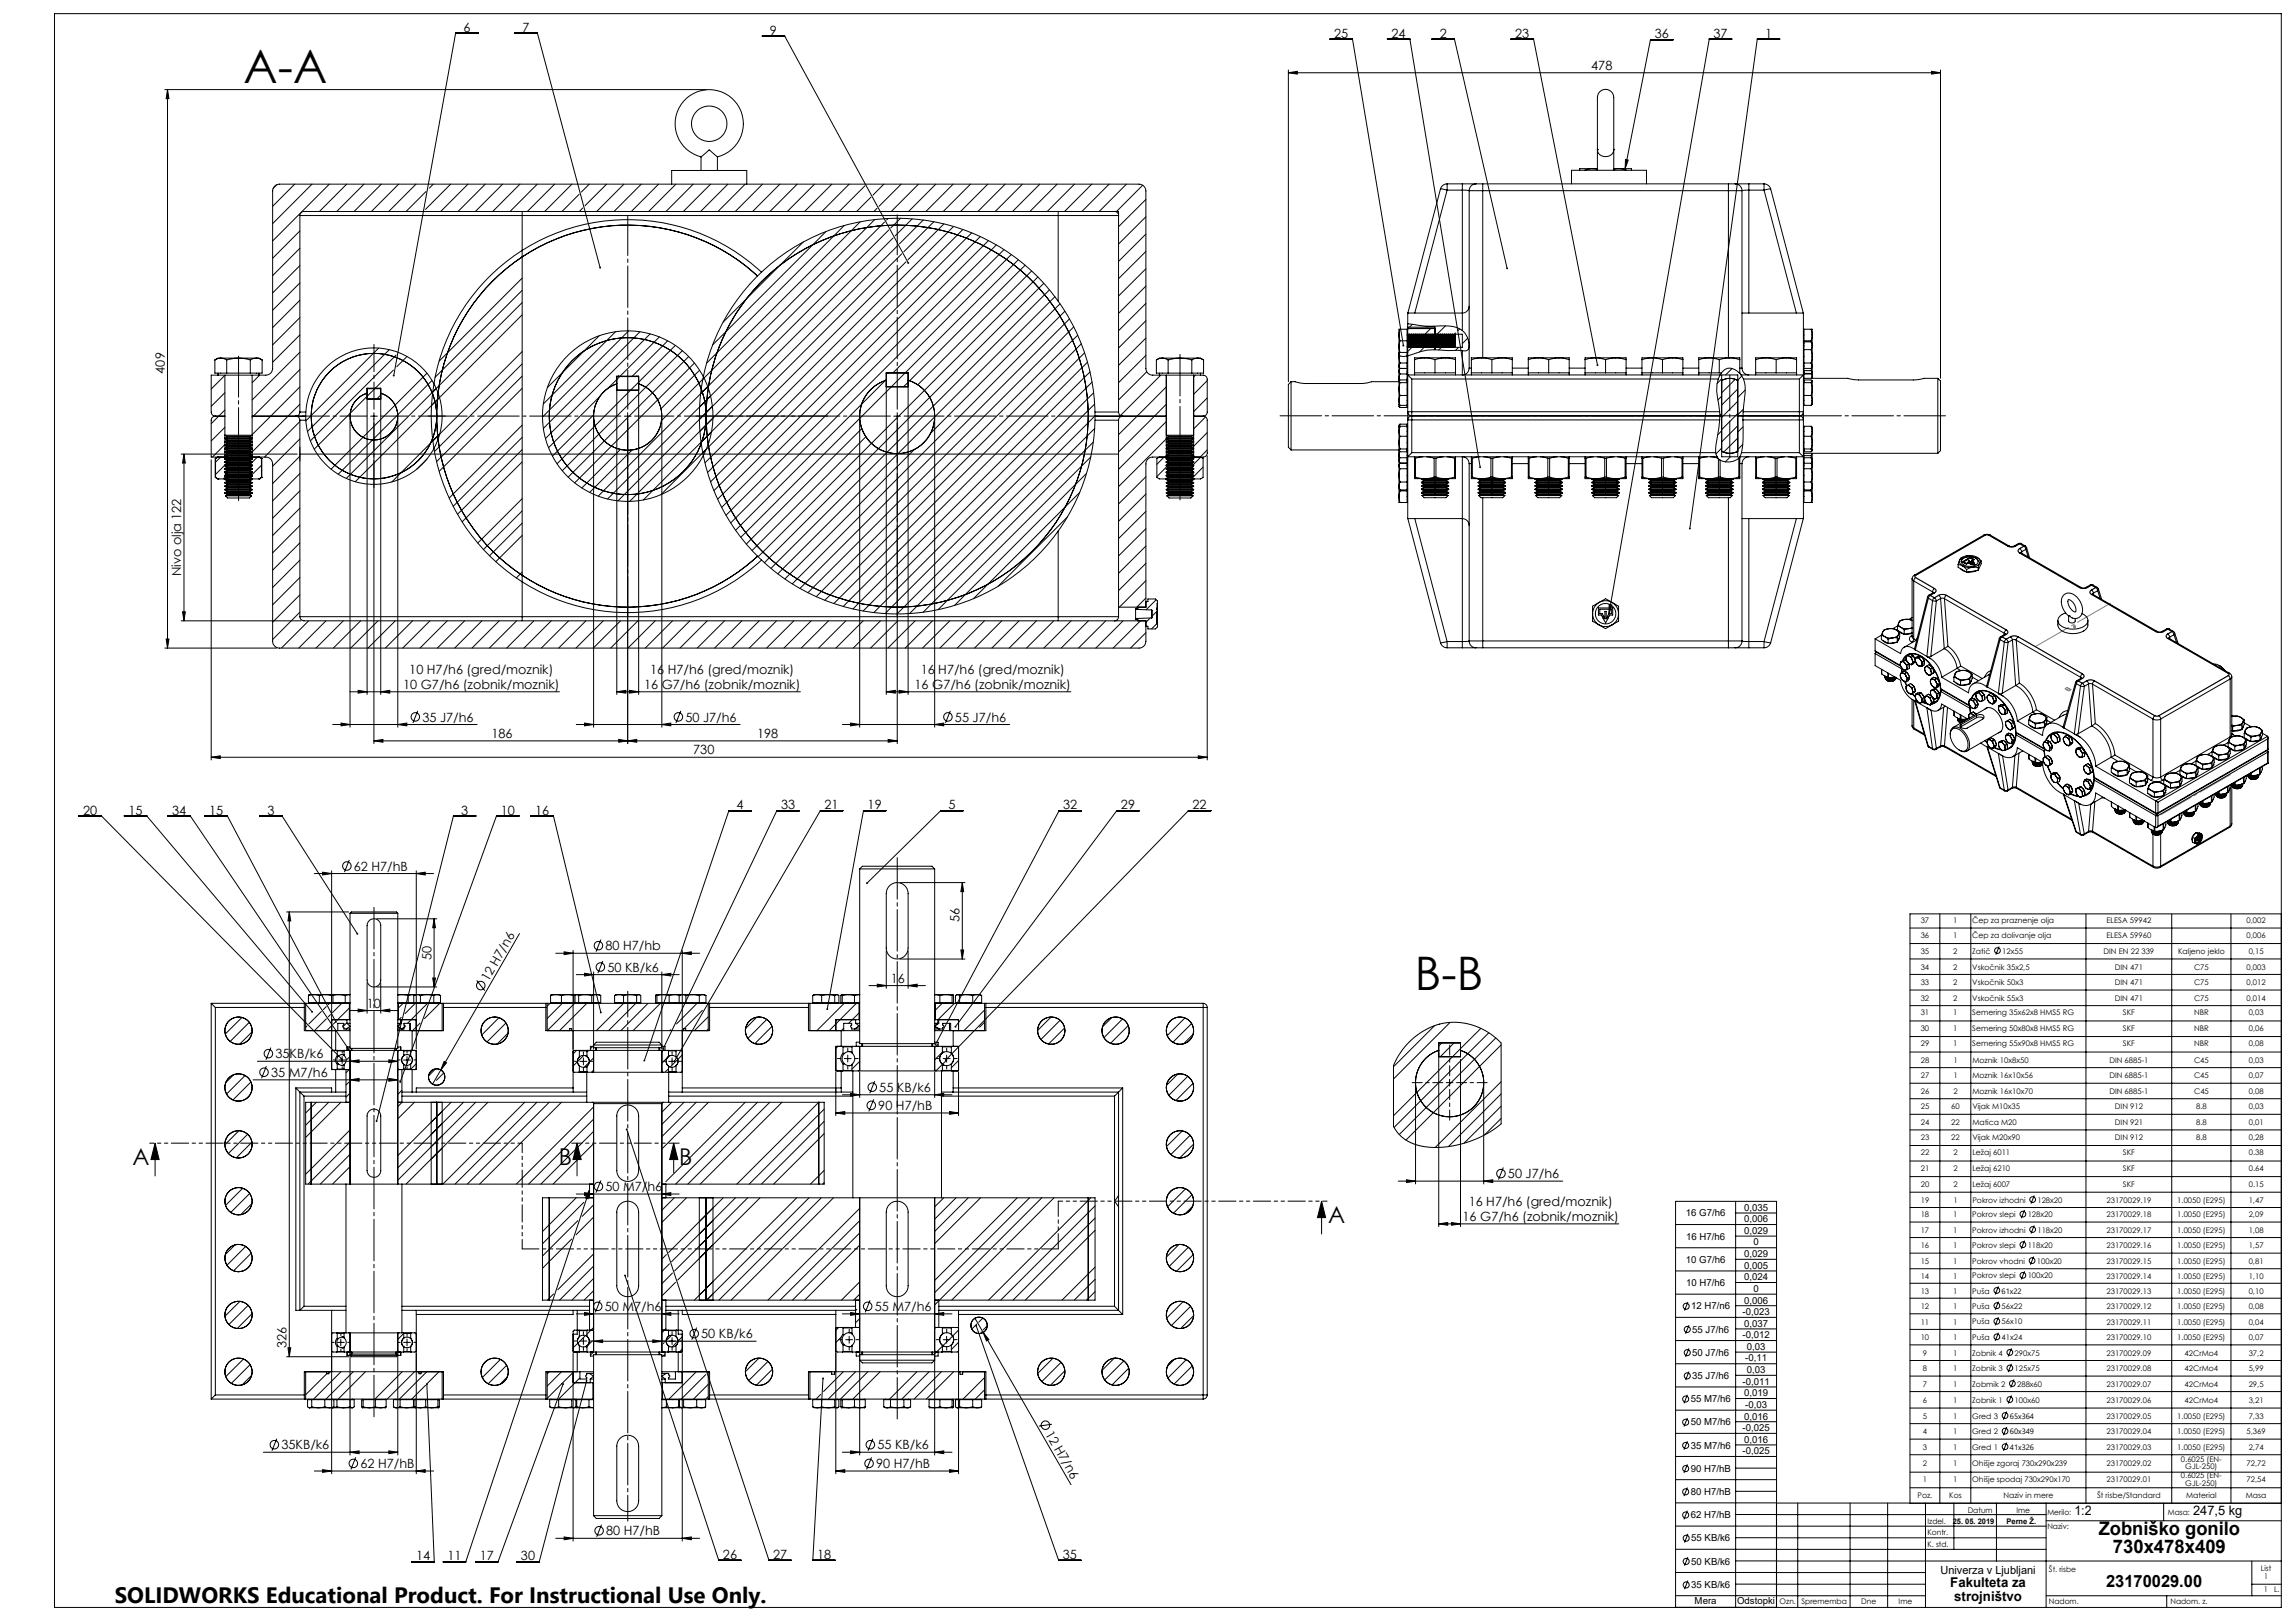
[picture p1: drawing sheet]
<svg xmlns="http://www.w3.org/2000/svg" width="841mm" height="594mm" viewBox="0 0 841 594" stroke-linecap="round" stroke-linejoin="round" font-family="sans-serif">
<defs><g id="words">
<g font-size="16.9">
<text x="89.3" y="30.3">A-A</text>
<text x="518.5" y="362.7">B-B</text>
</g>
<g font-size="8.5">
<text x="48.6" y="426.9">A</text>
<text x="204.8" y="426.9">B</text>
<text x="248.8" y="426.9">B</text>
<text x="486.7" y="448.2">A</text>
</g>
<text font-size="8.2" x="42.1" y="587.3">SOLIDWORKS Educational Product. For Instructional Use Only.</text>
<g font-size="6.9">
<text x="769.1" y="562.6">Zobniško gonilo</text>
<text x="774.3" y="569.1">730x478x409</text>
</g>
<text font-size="6.2" x="771.8" y="581.6">23170029.00</text>
<g font-size="4.9">
<text x="714.7" y="581.6">Fakulteta za</text>
<text x="716.1" y="586.5">strojništvo</text>
</g>
<g font-size="4.8">
<text x="760.2" y="555.1">1:2</text>
<text x="803.6" y="555.1">247,5 kg</text>
</g>
<g font-size="4.7">
<text x="169.8" y="11.6">6</text>
<text x="191.5" y="11.6">7</text>
<text x="282.2" y="12.7">9</text>
<text x="488.9" y="13.8">25</text>
<text x="509.9" y="13.8">24</text>
<text x="527.6" y="13.8">2</text>
<text x="555.3" y="13.8">23</text>
<text x="606.4" y="14.1">36</text>
<text x="627.9" y="13.8">37</text>
<text x="646.8" y="13.8">1</text>
<text x="583.1" y="25.6">478</text>
<text x="60.4" y="136.9" transform="rotate(-90 60.4 136.9)">409</text>
<text x="66.4" y="211.2" transform="rotate(-90 66.4 211.2)">Nivo olja 122</text>
<text x="150" y="246.9">10 H7/h6 (gred/moznik)</text>
<text x="238.3" y="246.9">16 H7/h6 (gred/moznik)</text>
<text x="337.4" y="246.9">16 H7/h6 (gred/moznik)</text>
<text x="147.8" y="252.5">10 G7/h6 (zobnik/moznik)</text>
<text x="236.1" y="252.5">16 G7/h6 (zobnik/moznik)</text>
<text x="335.2" y="252.5">16 G7/h6 (zobnik/moznik)</text>
<text x="154.8" y="264.4">35 J7/h6</text>
<text x="251.2" y="264.4">50 J7/h6</text>
<text x="350" y="264.4">55 J7/h6</text>
<text x="180.1" y="270.5">186</text>
<text x="277.4" y="270.5">198</text>
<text x="254" y="276.5">730</text>
<text x="30.5" y="298.5">20</text>
<text x="47.1" y="298.5">15</text>
<text x="63" y="298.5">34</text>
<text x="76.6" y="298.5">15</text>
<text x="98" y="298.5">3</text>
<text x="169" y="298.5">3</text>
<text x="183.5" y="298.5">10</text>
<text x="196.1" y="298.5">16</text>
<text x="269.9" y="296.6">4</text>
<text x="286.2" y="296.6">33</text>
<text x="302.1" y="296.6">21</text>
<text x="317.9" y="296.6">19</text>
<text x="347.5" y="296.6">5</text>
<text x="389.6" y="296.6">32</text>
<text x="410.8" y="296.6">29</text>
<text x="437" y="296.6">22</text>
<text x="129.7" y="319">62 H7/hB</text>
<text x="351.6" y="337.8" transform="rotate(-90 351.6 337.8)">56</text>
<text x="158.1" y="351.9" transform="rotate(-90 158.1 351.9)">50</text>
<text x="221.9" y="348.2">80 H7/hb</text>
<text x="179" y="359.8" transform="rotate(-60 179 359.8)">12 H7/n6</text>
<text x="222.6" y="356.1">50 KB/k6</text>
<text x="326.4" y="360.1">16</text>
<text x="134.4" y="369.3">10</text>
<text x="100.9" y="387.8">35KB/k6</text>
<text x="99.3" y="394.6">35 M7/h6</text>
<text x="322.2" y="400.1">55 KB/k6</text>
<text x="321.9" y="406.7">90 H7/hB</text>
<text x="552.6" y="431.7">50 J7/h6</text>
<text x="221.9" y="436.5">50 M7/h6</text>
<text x="538.2" y="441.9">16 H7/h6 (gred/moznik)</text>
<text x="536" y="447.4">16 G7/h6 (zobnik/moznik)</text>
<text x="221.6" y="480.4">50 M7/h6</text>
<text x="320.6" y="480.4">55 M7/h6</text>
<text x="257" y="490.4">50 KB/k6</text>
<text x="105" y="493.9" transform="rotate(-90 105 493.9)">326</text>
<text x="382.9" y="525.3" transform="rotate(60 382.9 525.3)">12 H7/n6</text>
<text x="103.1" y="531.1">35KB/k6</text>
<text x="321.5" y="531.1">55 KB/k6</text>
<text x="132.1" y="538">62 H7/hB</text>
<text x="321.1" y="538">90 H7/hB</text>
<text x="222.1" y="562.6">80 H7/hB</text>
<text x="152.4" y="571.8">14</text>
<text x="164" y="571.8">11</text>
<text x="175.8" y="571.8">17</text>
<text x="190.9" y="571.8">30</text>
<text x="264.9" y="571.3">26</text>
<text x="283.3" y="571.3">27</text>
<text x="299.4" y="571.3">18</text>
<text x="389.5" y="571.3">35</text>
</g>
<text font-size="4.1" x="711.1" y="576.8">Univerza v Ljubljani</text>
<g font-size="3.5">
<text x="639.1" y="443.6">0,035</text>
<text x="617.8" y="445.8">16 G7/h6</text>
<text x="639.1" y="447.9">0,006</text>
<text x="617.9" y="454.3">16 H7/h6</text>
<text x="639.1" y="452.1">0,029</text>
<text x="639.1" y="460.7">0,029</text>
<text x="642.5" y="456.4">0</text>
<text x="617.8" y="462.8">10 G7/h6</text>
<text x="639.1" y="464.9">0,005</text>
<text x="617.9" y="471.3">10 H7/h6</text>
<text x="639.1" y="469.2">0,024</text>
<text x="642.5" y="473.4">0</text>
<text x="619.7" y="479.8">12 H7/n6</text>
<text x="639.1" y="477.7">0,006</text>
<text x="638.5" y="481.9">-0,023</text>
<text x="620.1" y="488.3">55 J7/h6</text>
<text x="638.5" y="490.4">-0,012</text>
<text x="639.1" y="486.2">0,037</text>
<text x="620.1" y="496.8">50 J7/h6</text>
<text x="640.1" y="494.7">0,03</text>
<text x="639.5" y="498.9">-0,11</text>
<text x="640.1" y="503.2">0,03</text>
<text x="620.1" y="505.3">35 J7/h6</text>
<text x="638.5" y="507.4">-0,011</text>
<text x="619.5" y="513.8">55 M7/h6</text>
<text x="639.1" y="511.7">0,019</text>
<text x="639.5" y="515.9">-0,03</text>
<text x="639.1" y="520.2">0,016</text>
<text x="619.5" y="522.3">50 M7/h6</text>
<text x="638.5" y="524.4">-0,025</text>
<text x="619.5" y="530.8">35 M7/h6</text>
<text x="638.5" y="532.9">-0,025</text>
<text x="639.1" y="528.7">0,016</text>
<text x="619.5" y="539.3">90 H7/hB</text>
<text x="619.5" y="547.8">80 H7/hB</text>
<text x="619.5" y="556.3">62 H7/hB</text>
<text x="619.7" y="564.8">55 KB/k6</text>
<text x="619.7" y="573.3">50 KB/k6</text>
<text x="619.7" y="581.9">35 KB/k6</text>
<text x="621" y="587.8">Mera</text>
<text x="636.6" y="587.8">Odstopki</text>
</g>
<g font-size="2.8">
<text x="703.8" y="338.3">37</text>
<text x="715.8" y="338.3">1</text>
<text x="722.7" y="338.3">Čep za praznenje olja</text>
<text x="771.9" y="338.3">ELESA 59942</text>
<text x="823.3" y="338.3">0,002</text>
<text x="703.8" y="343.7">36</text>
<text x="715.8" y="343.7">1</text>
<text x="722.7" y="343.7">Čep za dolivanje olja</text>
<text x="771.9" y="343.7">ELESA 59960</text>
<text x="823.3" y="343.7">0,006</text>
<text x="703.8" y="349.5">35</text>
<text x="715.8" y="349.5">2</text>
<text x="722.7" y="349.5">Zatič</text>
<text x="733.7" y="349.5">12x55</text>
<text x="770.8" y="349.5">DIN EN 22 339</text>
<text x="798.1" y="349.5">Kaljeno jeklo</text>
<text x="824" y="349.5">0,15</text>
<text x="703.8" y="355.3">34</text>
<text x="715.8" y="355.3">2</text>
<text x="722.7" y="355.3">Vskočnik 35x2,5</text>
<text x="775" y="355.3">DIN 471</text>
<text x="804" y="355.3">C75</text>
<text x="823.3" y="355.3">0,003</text>
<text x="703.8" y="361">33</text>
<text x="715.8" y="361">2</text>
<text x="722.7" y="361">Vskočnik 50x3</text>
<text x="775" y="361">DIN 471</text>
<text x="804" y="361">C75</text>
<text x="823.3" y="361">0,012</text>
<text x="703.8" y="366.7">32</text>
<text x="715.8" y="366.7">2</text>
<text x="722.8" y="366.7">Vskočnik 55x3</text>
<text x="775" y="366.7">DIN 471</text>
<text x="804" y="366.7">C75</text>
<text x="823.3" y="366.7">0,014</text>
<text x="703.8" y="372.1">31</text>
<text x="703.9" y="377.7">30</text>
<text x="715.8" y="372.1">1</text>
<text x="715.8" y="377.7">1</text>
<text x="722.8" y="372.1">Semering 35x62x8 HMS5 RG</text>
<text x="722.8" y="377.7">Semering 50x80x8 HMS5 RG</text>
<text x="777.9" y="372.1">SKF</text>
<text x="777.9" y="377.7">SKF</text>
<text x="804" y="372.1">NBR</text>
<text x="804" y="377.7">NBR</text>
<text x="824" y="372.1">0,03</text>
<text x="824" y="377.7">0,06</text>
<text x="703.9" y="383.4">29</text>
<text x="715.8" y="383.4">1</text>
<text x="722.8" y="383.4">Semering 55x90x8 HMS5 RG</text>
<text x="777.9" y="383.4">SKF</text>
<text x="804" y="383.4">NBR</text>
<text x="824.1" y="383.4">0,08</text>
<text x="703.9" y="389.4">28</text>
<text x="715.8" y="389.4">1</text>
<text x="722.8" y="389.4">Moznik 10x8x50</text>
<text x="773" y="389.4">DIN 6885-1</text>
<text x="804" y="389.4">C45</text>
<text x="824.1" y="389.4">0,03</text>
<text x="703.9" y="395.1">27</text>
<text x="715.8" y="395.1">1</text>
<text x="722.8" y="395.1">Moznik 16x10x56</text>
<text x="773" y="395.1">DIN 6885-1</text>
<text x="804" y="395.1">C45</text>
<text x="824.1" y="395.1">0,07</text>
<text x="703.9" y="400.8">26</text>
<text x="715.8" y="400.8">2</text>
<text x="722.8" y="400.8">Moznik 16x10x70</text>
<text x="773" y="400.8">DIN 6885-1</text>
<text x="804" y="400.8">C45</text>
<text x="824.1" y="400.8">0,08</text>
<text x="703.9" y="406.3">25</text>
<text x="715" y="406.3">60</text>
<text x="722.8" y="406.3">Vijak M10x35</text>
<text x="775" y="406.3">DIN 912</text>
<text x="804.8" y="406.3">8.8</text>
<text x="824.1" y="406.3">0,03</text>
<text x="703.9" y="412.2">24</text>
<text x="715" y="412.2">22</text>
<text x="722.8" y="412.2">Matica M20</text>
<text x="775" y="412.2">DIN 921</text>
<text x="804.8" y="412.2">8.8</text>
<text x="824.1" y="412.2">0,01</text>
<text x="703.9" y="417.7">23</text>
<text x="715" y="417.7">22</text>
<text x="722.8" y="417.7">Vijak M20x90</text>
<text x="775" y="417.7">DIN 912</text>
<text x="804.8" y="417.7">8.8</text>
<text x="824.1" y="417.7">0,28</text>
<text x="703.9" y="423.4">22</text>
<text x="715.8" y="423.4">2</text>
<text x="722.8" y="423.4">Ležaj 6011</text>
<text x="777.9" y="423.4">SKF</text>
<text x="824.1" y="423.4">0.38</text>
<text x="703.9" y="429.1">21</text>
<text x="715.8" y="429.1">2</text>
<text x="722.8" y="429.1">Ležaj 6210</text>
<text x="777.9" y="429.1">SKF</text>
<text x="824.1" y="429.1">0.64</text>
<text x="703.9" y="434.8">20</text>
<text x="715.8" y="434.8">2</text>
<text x="722.8" y="434.8">Ležaj 6007</text>
<text x="778" y="434.8">SKF</text>
<text x="824.1" y="434.8">0.15</text>
<text x="703.9" y="440.8">19</text>
<text x="715.8" y="440.8">1</text>
<text x="722.8" y="440.7">Pokrov izhodni</text>
<text x="746.6" y="440.7">128x20</text>
<text x="771.9" y="440.8">23170029.19</text>
<text x="797.9" y="440.8">1.0050 (E295)</text>
<text x="824" y="440.8">1,47</text>
<text x="703.8" y="446.1">18</text>
<text x="715.8" y="446.1">1</text>
<text x="722.7" y="446.1">Pokrov slepi</text>
<text x="743" y="446.1">128x20</text>
<text x="771.9" y="446.1">23170029.18</text>
<text x="797.9" y="446.1">1.0050 (E295)</text>
<text x="824" y="446.1">2,09</text>
<text x="703.8" y="451.7">17</text>
<text x="715.8" y="451.7">1</text>
<text x="722.7" y="451.7">Pokrov izhodni</text>
<text x="746.6" y="451.7">118x20</text>
<text x="771.9" y="451.7">23170029.17</text>
<text x="797.9" y="451.7">1.0050 (E295)</text>
<text x="824" y="451.7">1,08</text>
<text x="703.8" y="457.3">16</text>
<text x="715.8" y="457.3">1</text>
<text x="722.7" y="457.3">Pokrov slepi</text>
<text x="743" y="457.3">118x20</text>
<text x="771.9" y="457.3">23170029.16</text>
<text x="797.9" y="457.3">1.0050 (E295)</text>
<text x="824" y="457.3">1,57</text>
<text x="703.8" y="463.2">15</text>
<text x="715.8" y="463.2">1</text>
<text x="722.7" y="463.1">Pokrov vhodni</text>
<text x="746.4" y="463.1">100x20</text>
<text x="771.9" y="463.2">23170029.15</text>
<text x="797.9" y="463.2">1.0050 (E295)</text>
<text x="824" y="463.2">0,81</text>
<text x="703.8" y="468.5">14</text>
<text x="715.8" y="468.5">1</text>
<text x="722.7" y="468.5">Pokrov slepi</text>
<text x="743" y="468.5">100x20</text>
<text x="771.9" y="468.5">23170029.14</text>
<text x="797.9" y="468.5">1.0050 (E295)</text>
<text x="824" y="468.5">1,10</text>
<text x="703.8" y="479.7">12</text>
<text x="703.8" y="474.1">13</text>
<text x="715.8" y="479.7">1</text>
<text x="715.8" y="474.1">1</text>
<text x="722.7" y="479.6">Puša</text>
<text x="722.7" y="474">Puša</text>
<text x="733.5" y="474.1">61x22</text>
<text x="733.5" y="479.6">56x22</text>
<text x="771.9" y="474.1">23170029.13</text>
<text x="771.9" y="479.7">23170029.12</text>
<text x="797.9" y="474.1">1.0050 (E295)</text>
<text x="797.9" y="479.7">1.0050 (E295)</text>
<text x="824" y="474.1">0,10</text>
<text x="824" y="479.7">0,08</text>
<text x="703.8" y="485.4">11</text>
<text x="715.8" y="485.4">1</text>
<text x="722.7" y="485.3">Puša</text>
<text x="733.5" y="485.3">56x10</text>
<text x="771.9" y="485.4">23170029.11</text>
<text x="797.9" y="485.4">1.0050 (E295)</text>
<text x="824" y="485.4">0,04</text>
<text x="703.8" y="491.1">10</text>
<text x="715.8" y="491.1">1</text>
<text x="722.7" y="491">Puša</text>
<text x="733.5" y="491">41x24</text>
<text x="771.9" y="491.1">23170029.10</text>
<text x="797.9" y="491.1">1.0050 (E295)</text>
<text x="824" y="491.1">0,07</text>
<text x="704.6" y="496.8">9</text>
<text x="715.8" y="496.8">1</text>
<text x="722.7" y="496.7">Zobnik 4</text>
<text x="738.3" y="496.7">290x75</text>
<text x="771.9" y="496.8">23170029.09</text>
<text x="800.6" y="496.8">42CrMo4</text>
<text x="824" y="496.8">37,2</text>
<text x="704.6" y="502.5">8</text>
<text x="715.8" y="502.5">1</text>
<text x="722.7" y="502.4">Zobnik 3</text>
<text x="738.3" y="502.5">125x75</text>
<text x="771.9" y="502.5">23170029.08</text>
<text x="800.6" y="502.5">42CrMo4</text>
<text x="824" y="502.5">5,99</text>
<text x="704.6" y="508.2">7</text>
<text x="715.8" y="508.2">1</text>
<text x="722.7" y="508.2">Zobmik 2</text>
<text x="739.2" y="508.2">288x60</text>
<text x="771.9" y="508.2">23170029.07</text>
<text x="800.6" y="508.2">42CrMo4</text>
<text x="824" y="508.2">29,5</text>
<text x="704.6" y="514.1">6</text>
<text x="715.8" y="514.1">1</text>
<text x="722.7" y="514">Zobnik 1</text>
<text x="738.3" y="514">100x60</text>
<text x="771.9" y="514.1">23170029.06</text>
<text x="800.6" y="514.1">42CrMo4</text>
<text x="824" y="514.1">3,21</text>
<text x="704.6" y="519.9">5</text>
<text x="715.8" y="519.9">1</text>
<text x="722.7" y="519.9">Gred 3</text>
<text x="736.5" y="519.9">65x364</text>
<text x="771.9" y="519.9">23170029.05</text>
<text x="797.9" y="519.9">1.0050 (E295)</text>
<text x="824" y="519.9">7,33</text>
<text x="704.6" y="525.6">4</text>
<text x="715.8" y="525.6">1</text>
<text x="722.7" y="525.6">Gred 2</text>
<text x="736.5" y="525.7">60x349</text>
<text x="771.9" y="525.6">23170029.04</text>
<text x="797.9" y="525.6">1.0050 (E295)</text>
<text x="823.2" y="525.6">5,369</text>
<text x="704.6" y="531.3">3</text>
<text x="715.8" y="531.3">1</text>
<text x="722.7" y="531.3">Gred 1</text>
<text x="736.5" y="531.4">41x326</text>
<text x="771.9" y="531.3">23170029.03</text>
<text x="797.9" y="531.3">1.0050 (E295)</text>
<text x="824" y="531.3">2,74</text>
<text x="704.6" y="537.1">2</text>
<text x="715.8" y="537.1">1</text>
<text x="722.7" y="537.1">Ohišje zgoraj 730x290x239</text>
<text x="771.9" y="537.1">23170029.02</text>
<text x="799.2" y="535.6">0.6025 (EN-</text>
<text x="800.8" y="538.5">GJL-250)</text>
<text x="823.3" y="537.1">72,72</text>
<text x="704.6" y="543.1">1</text>
<text x="715.8" y="543.1">1</text>
<text x="722.7" y="543.1">Ohišje spodaj 730x290x170</text>
<text x="771.9" y="543.1">23170029.01</text>
<text x="799.2" y="541.7">0.6025 (EN-</text>
<text x="800.8" y="544.5">GJL-250)</text>
<text x="823.3" y="543.1">72,54</text>
<text x="702.7" y="549.1">Poz.</text>
<text x="714.3" y="549.1">Kos</text>
<text x="734.1" y="549.1">Naziv in mere</text>
<text x="768.5" y="549.1">Št risbe/Standard</text>
<text x="801.1" y="549.1">Material</text>
<text x="823" y="549.1">Masa</text>
<text x="721.1" y="554.3">Datum</text>
<text x="739" y="554.3">Ime</text>
<text x="750.3" y="555.2">Merilo:</text>
<text x="794.4" y="555.2">Masa:</text>
<text x="706.3" y="558.5">Izdel.</text>
<text x="706.3" y="562.7">Kontr.</text>
<text x="715.6" y="558.4">25. 05. 2019</text>
<text x="735.3" y="558.4">Perne Ž.</text>
<text x="750.3" y="560.2">Naziv:</text>
<text x="706.3" y="566.9">K. std.</text>
<text x="750.8" y="576">Št. risbe</text>
<text x="828.5" y="575.7">List</text>
<text x="829.7" y="578.6">1</text>
<text x="652.2" y="587.9">Ozn.</text>
<text x="660.2" y="587.9">Sprememba</text>
<text x="682.1" y="587.9">Dne</text>
<text x="695.8" y="587.9">Ime</text>
<text x="750.8" y="587.9">Nadom.</text>
<text x="795.4" y="587.9">Nadom. z.</text>
<text x="829.6" y="583.5">1</text>
<text x="833.4" y="583.5">L.</text>
</g>
</g></defs>
<g fill="none" stroke="#000" stroke-width=".37">
<path d="M20 5h816v584h-816zM175.2 12.1h-8.2l-22.7 125.5M188.7 12.1h8.2l23 86M279.3 13.2h8.2l45.3 83.2M487.4 14.3h8.2l18.7 112.3M508.4 14.3h8.2l25.8 156.9M524.8 14.3h8.2l19.3 84M553.7 14.3h8.3l23.4 119.5M613.1 14.6h-8.3l-9.3 47.2M634.6 14.3h-8.2l-36.8 210.6M652.2 14.3h-8.2l-24.8 179.4M60.4 32.8h198.5"/>
<path d="M61.4 32.8v204.7M61.4 32.8l.5 3.4h-1zM472.1 26.7l3.3-.6v1.1zM472.1 25.6v114.3M472.1 26.7h239M707.8 26.1l3.3 .6-3.3 .5zM711.1 25.6v113M256.9 57.5l2.9-2.5 3.1 2.5M585.4 54.7v-16.9a5.9 5.9 0 0 1 .8-4.2 3.1 3.1 0 0 1 3.7-.4 3.1 3.1 0 0 1 1.5 3.3v18.2M585.4 54.7h.1M585.4 54.9a3 3 0 0 0 3 2.5 3 3 0 0 0 3-2.5v7.5M585.4 54.9v7.5"/>
<path d="M585.4 54.9h.1M591.4 54.7h.1M595.7 58.4l1 .3-1.2 3.1zM101.5 67.7l-1.4 1.4M108 67.5l-8.1 8.1M109.9 79a1.51 1.51 0 0 1 1.5-1.5h298.5v73.5M109.9 79v72M114.3 67.5l-14.4 14.4M120.7 67.5l-20.8 20.8M127 67.5l-9.9 10M133.4 67.5l-10 10M139.7 67.5l-9.9 10"/>
<path d="M146.1 67.5l-10 10M152.4 67.5l-9.9 10M156.1 70.2l-7.3 7.3M158.8 67.5l-1.5 1.4M165.1 67.5l-9.2 9.2M171.5 67.5l-10 10M177.8 67.5l-9.9 10M184.2 67.5l-10 10M190.5 67.5l-9.9 10M191.3 77.5v150M196.9 67.5l-10 10M203.2 67.5l-9.9 10"/>
<path d="M209.6 67.5l-10 10M212.2 71.2l-6.2 6.3M213.6 76.2l-1.3 1.3M215.9 67.5l-2.9 2.9M222.3 67.5l-7.9 7.9M228.6 67.5l-9.9 10M235 67.5l-10 10M241.3 67.5l-9.9 10M246.1 67.5v-5h27.5v5M247.7 67.5l-10 10M254 67.5l-9.9 10M256.9 62.5v-5a12.5 12.5 0 0 1-7.3-19.3 12.5 12.5 0 0 1 20.6 0 12.5 12.5 0 0 1-7.3 19.3v5"/>
<path d="M260.4 67.5l-10 10M266.7 67.5l-9.9 10M273.1 67.5l-10 10M279.4 67.5l-9.9 10M285.8 67.5l-10 10M292.1 67.5l-9.9 10M298.5 67.5l-10 10M304.8 67.5l-9.9 10M311.2 67.5l-10 10M316.9 68.1l-9.3 9.4M319.2 72.2l-5.3 5.3M321.4 76.3l-1.1 1.2"/>
<path d="M323.9 67.5l-4 4M330.2 67.5l-8.1 8.1M336.6 67.5l-10 10M342.9 67.5l-9.9 10M349.3 67.5l-10 10M355.6 67.5l-9.9 10M362 67.5l-10 10M368.3 67.5l-9.9 10M374.7 67.5l-10 10M381 67.5l-9.9 10M387.4 67.5l-10 10M387.8 77.5v32.9"/>
<path d="M393.7 67.5l-9.9 10M400.1 67.5l-10 10M406.4 67.5l-9.9 10M408.4 77.5a1.49 1.49 0 0 1 1.5 1.5h-300M412.8 67.5l-10 10M418.7 67.9l-9.5 9.6M419.9 79.4l-10 10M419.9 73.1l-10 10M527.9 69.2l2.4 .5M527.9 69.2l-12 45.5M530.3 67.4v2.3M530.3 67.4a2.59 2.59 0 0 0-2.4 1.8"/>
<path d="M530.3 67.4h5.6M530.3 69.7h5.6M530.3 69.7l-11.9 45M535.9 69.7l2.5 .2M535.9 67.4v2.3M535.9 67.4h5M535.9 69.7v45M538.4 69.9h4.9M538.4 69.9v65M540.9 67.4a2.47 2.47 0 0 0-2.5 2.5M540.9 67.4h2.4M543.3 67.4v2.5"/>
<path d="M543.3 69.9h90.1M543.3 67.4h90.1M543.3 69.9v61.2M575.9 67.4v-5h27.5v5M583.6 61.8l1.8 .2M583.6 61.8h1.8M583.6 61.8l-2.9 .6M583.6 61.8h-4.7v.6M591.4 61.8h1.7M593.1 61.8l-1.7 .2M593.1 61.8l3 .6M593.1 61.8h4.8v.6"/>
<path d="M633.4 69.9h5M633.4 67.4v2.5M633.4 67.4h2.4M633.4 69.9v61.2M635.8 67.4a2.47 2.47 0 0 1 2.6 2.5M635.8 67.4h5.1M638.4 69.9v65M640.9 69.7l-2.5 .2M640.9 67.4v2.3M640.9 67.4h5.5M640.9 69.7h5.5M640.9 69.7v45"/>
<path d="M646.4 67.4v2.3M646.4 67.4a2.59 2.59 0 0 1 2.5 1.8M646.4 69.7l11.9 45M648.9 69.2l12 45.7v22.5M648.9 69.2l-2.5 .5M109.9 97.3l-10 10M109.9 91l-10 10M109.9 84.6l-10 10M279 99.7a72 72 0 0 0-100.5 2.5 72 72 0 0 0 0 100.6 72 72 0 0 0 100.5 2.4M294.4 88.6l-29.5 29.5M302.7 84.8l-41.6 41.6M309.4 82.6l-50.5 50.5"/>
<path d="M315.2 81.3l-72.8 72.8M320.5 80.5l-63.7 63.7M324.1 81.4l-101.5 101.4M325.4 80.1l-.5 .5M325.7 84.3l-99.3 99.2M327.3 87.2l-96.5 96.5M328.9 90.1l-93.1 93.1M330 80l-3.6 3.5M330.4 93l-72.9 72.9M332 95.9l-73.7 73.7M334.3 80.2l-6.3 6.3M338.3 80.6l-8.7 8.8"/>
<path d="M342.2 81.2l-11 11.1M345.9 82l-13.2 13.2M349.4 83l-90.1 90.1M352.8 84.1l-92.4 92.5M356.1 85.3l-94.5 94.5M359.2 86.7l-96.2 96.2M362.2 88.2l-97.8 97.7M365.1 89.7l-99.1 99.1M367.9 91.5l-100.1 100.1M370.6 93.3l-43.3 43.3M373.2 95.2l-41.4 41.4M375.7 97.2l-42.4 42.3"/>
<path d="M378 99.3l-41.7 41.7M419.9 98.5l-10 10M419.9 92.1l-10 10M419.9 85.8l-10 10M109.9 116.4l-10 10M109.9 110l-10 10M109.9 103.7l-10 10M191.3 106.4l-31.9 31.9M191.3 110.9l-64.4 64.4M191.3 115.4l-33.2 33.2M191.3 101.9l-30.4 30.5M277.6 101.1a70 70 0 0 0-97.7 2.5 70 70 0 0 0 0 97.7 70 70 0 0 0 97.7 2.5"/>
<path d="M380.3 101.5l-102.5 102.5M382.5 103.8l-102.4 102.4M384.6 106.2l-102.1 102.1M386.6 108.7l-101.6 101.6M388.4 111.3l-47.4 47.5M390.2 114l-99.9 100M391.9 116.9l-98.7 98.7M393.5 119.8l-97.4 97.4M419.9 111.2l-10 10M419.9 117.5l-10 10M419.9 104.8l-10 10M515.9 118.6l2.2 .3a46.4 46.4 0 0 0 11.7 .5 10 10 0 0 1 6.1 1.7"/>
<path d="M515.9 119.9v.5M515.9 119.9h10v2.9M515.9 114.7h20M515.9 118.6v1.3M515.9 114.7v3.9M517.6 118.8l-1.1 1.1M523.2 119.5l-.3 .4M529.7 119.4l-3.1 3.1M535.9 114.7v6.4M538.4 112.2a2.53 2.53 0 0 1-2.5 2.5M638.4 114.7h22.5M78.7 131.9v4.8h17.4v-4.8"/>
<path d="M79.9 137.5h-2.5v13.5a1.51 1.51 0 0 0 1.5 1.5M79.9 137.5h15M79.9 136.7v.8M80.9 131.2l2.2 .7M80.9 131.2h6.5M80.9 131.2l-2.2 .7M80.9 131.2h-1l-1.2 .7M83.1 131.9v4.8M87.4 131.2l-4.3 .7M87.4 131.2l4.3 .7M87.4 131.2h6.5M91.7 131.9v4.8"/>
<path d="M92.4 137.5v30M93.9 131.2l-2.2 .7M93.9 131.2l2.2 .7M93.9 131.2h1l1.2 .7M94.9 137.5h2.5a2.47 2.47 0 0 0 2.5-2.5v-65a2.53 2.53 0 0 1 2.5-2.5h315a2.53 2.53 0 0 1 2.5 2.5v65a2.41 2.41 0 0 0 2.5 2.5h2.5M94.9 136.7v.8M95.1 137.5l-2.7 2.7M109.9 135.4l-17.5 17.5M109.9 122.7l-10 10M109.9 129.1l-17.5 17.5M138.7 127.6l-26.6 26.6M142.7 128.1l-30 30"/>
<path d="M144.1 135.6l-6.8 6.8M145.1 130.1l-31.4 31.5M149.2 130.6l-3.8 3.8M156.5 136.8l-35.2 35.1M158.3 139.4l-34.4 34.4M191.3 128.8l-47.7 47.8M191.3 133.3l-32.1 32.2M191.3 137.8l-31.3 31.4M219.6 123l-19 19.1M225.6 121.6l-26.5 26.4M226 138h8M226.7 137.8v.1"/>
<path d="M226.8 137.8l-.6 .2M227.1 138l-4.3 4.3M230.4 121.2l-31.6 31.7M233.3 137.8l.6 .2M234.5 121.6l-35.4 35.4M238.3 122.3l-38.4 38.4M241.6 123.5l-14.3 14.3M244.7 124.9l-13 12.9M247.5 126.6l-43.4 43.4M250 128.5l-44 44M252.4 130.7l-44.2 44.1M254.5 133l-43.9 43.9"/>
<path d="M256.4 135.7l-14.2 14.1M324.8 139.3a13.7 13.7 0 0 0-7.2 21.2 13.7 13.7 0 0 0 22.3 0 13.7 13.7 0 0 0-7.1-21.2M324.8 139.1l-55.2 55.2M325.4 136.6l-.6 .1h8l-.7-.1M331.6 136.7l-60.1 60.2M394.9 122.8l-95.8 95.8M396.2 126l-93.9 93.9M397.4 129.3l-91.8 91.8M398.5 132.7l-89.5 89.5M399.5 136.3l-86.9 86.9M419.9 130.2l-10 10M419.9 123.9l-10 10"/>
<path d="M420.2 136.2l-10.3 10.4M423.8 131.9v4.8h17.2v-4.8M424.9 137.5h15M424.9 136.7v.8M425.3 137.5l-14.7 14.8M425.9 131.2l2.2 .7M425.9 131.2h6.5M425.9 131.2l-2.1 .7M425.9 131.2h-1l-1.1 .7M427.4 137.5v30M428.1 131.9v4.8M432.4 131.2l-4.3 .7"/>
<path d="M432.4 131.2l4.3 .7M432.4 131.2h6.5M436.7 131.9v4.8M437.4 137.5v30M438 137.5l-.6 .6M438.9 131.2l-2.2 .7M438.9 131.2l2.1 .7M438.9 131.2h1l1.1 .7M439.9 137.5h1a1.51 1.51 0 0 1 1.5 1.5v12a1.51 1.51 0 0 1-1.5 1.5M439.9 136.7v.8M442.4 139.5l-5 5M473.1 139.9v25"/>
<path d="M473.1 139.9h1.5l3.7 .6h20.9l3.4-.6h10.1M473.1 139.9l-1 1v23l1 1M512.7 130.6l.3 2.4M512.7 130.4l1.6 .3 1.6-.3M512.7 130.6v3.4M512.7 130.4v.2M512.7 130.4h.1M512.7 134l.3 1M512.7 134v.4M512.7 122.8l.3 2.1M512.7 127l.3 2.1M512.7 122.8v4.2"/>
<path d="M512.7 129.1h.3M512.7 127v2.1M512.7 138.6v1.1M512.7 136.4v2.2M512.7 138.6v.9M512.7 139.7l.3 .5M512.7 139.7v2.9M512.7 129.7v.8M512.7 134.4v1.6M512.7 136l.3 1h2.6M512.7 136v.4M512.7 134.4l.2 .4"/>
<path d="M512.7 136.4l.2 .4M512.7 129.1v.6M513 137l-.3 1.6M513 133l-.3 1M513 120.6l-.3 2.2M513 124.9l-.3 2.1M513 120.6h-.3v2.2M513 135l-.3 1M513 129.1h2.9M513 120.6h2.9M513 133h2.6M513 135h2.6"/>
<path d="M513 124.9h2.6M515.6 139.2h-2.6l-.3 .5M515.6 134.4h.3M515.6 139.6h.3M515.6 136.4h.3M515.6 120.6v28.7h-2.6M515.9 137.4l1.4 1.5M515.9 130.4v7M515.9 120.4h.1M515.9 120.4v10M515.9 120.4h10M515.9 137.4h114.4"/>
<path d="M515.9 137.4v13.5M515.9 122.5h20v4.8h-20M515.9 122.5l.2 .3M516.1 122.8h.2M516.1 126.9h.2M516.1 122.8v4.1M516.1 126.9l-.2 .4M516.3 122.8l.2-.3v4.8l-.2-.4M516.3 122.8v4.1M516.6 122.5v4.8M516.7 122.5l.2 .3M516.9 122.8h.1"/>
<path d="M516.9 126.9h.1M516.9 122.8v4.1M516.9 126.9l-.2 .4M517 122.8l.3-.3v4.8l-.3-.4M517 122.8v4.1M517.3 122.5v4.8M517.3 138.9h112.4M517.3 138.9v12M517.4 122.5l.2 .3M517.6 122.8h.2M517.6 126.9h.2M517.6 122.8v4.1"/>
<path d="M517.6 126.9l-1.7 1.9M517.8 122.8l.2-.3v4.8l-.2-.4M517.8 122.8v4.1M518.4 122.8h.1M518.4 126.9h.1M518.4 122.8l-.3-.3v4.8l.3-.4M518.4 122.8v4.1M518.4 131.8v5.6M518.4 136.6h15M518.5 122.8v4.1M518.5 126.9l.2 .4M518.7 122.5l-.2 .3"/>
<path d="M518.8 122.5v4.8M519.1 122.8h.2M519.1 126.9h.2M519.1 122.8l-.2-.3v4.8l.2-.4M519.1 122.8v4.1M519.3 122.8v4.1M519.3 126.9l.2 .4M519.5 122.5l-.2 .3M519.5 122.5v4.8M519.6 122.5v4.8M519.7 122.5l.2 .3M519.9 122.8h.1"/>
<path d="M519.9 126.9h.1M519.9 122.8v4.1M519.9 126.9l-.2 .4M520 122.8v4.1M520 126.9l.2 .4M520.2 122.5l-.2 .3M520.3 122.5v4.8M520.4 122.5l.2 .3M520.6 122.8h.2M520.6 126.9h.2M520.6 122.8v4.1M520.6 126.9l-.2 .4"/>
<path d="M520.8 122.8v4.1M520.8 126.9l.1 .4M520.9 122.5l-.1 .3M521 122.5v4.8M521.1 122.5v4.8M521.2 122.5l.2 .3M521.4 122.8h.1M521.4 126.9h.1M521.4 122.8v4.1M521.4 126.9l-.2 .4M521.5 122.8l.3-.3v4.8l-.3-.4M521.5 122.8v4.1"/>
<path d="M521.9 122.5v4.8l-1.7 1.7M521.9 122.5l.2 .3M522.1 122.8h.2M522.1 126.9h.2M522.1 131.1l-3.7 .7M522.1 131.1l3.8 .7M522.1 131.1h7.5M522.1 131.1h-3.7v.7M522.1 122.8v4.1M522.1 126.9l-.2 .4M522.3 122.8v4.1M522.3 126.9l.2 .4"/>
<path d="M522.5 122.5l-.2 .3M522.5 122.5v4.8M522.9 122.8h.1M522.9 126.9h.1M522.9 122.8l-.3-.3v4.8l.3-.4M522.9 122.8v4.1M523 122.8v4.1M523 126.9l.2 .4M523.2 122.5l-.2 .3M523.3 122.5v4.8M523.6 122.8h.2M523.6 126.9h.2"/>
<path d="M523.6 122.8l-.3-.3v4.8l.3-.4M523.6 122.8v4.1M523.8 122.8v4.1M523.8 126.9l.1 .4M523.9 122.5l-.1 .3M524 122.5v4.8M524.1 122.5v4.8M524.2 122.5l.2 .3M524.3 120.4l-2.1 2.1M524.4 122.8h.1M524.4 126.9h.1M524.4 122.8v4.1"/>
<path d="M524.4 126.9l-.2 .4M524.5 122.8l.3-.3v4.8l-.3-.4M524.5 122.8v4.1M524.9 122.5v4.8M524.9 122.5l.2 .3M525.1 122.8h.2M525.1 126.9h.2M525.1 122.8v4.1M525.1 126.9l-.2 .4M525.3 122.8l.2-.3v4.8l-.2-.4M525.3 122.8v4.1M525.6 122.5v4.8"/>
<path d="M525.7 122.5l.2 .3M525.9 127v1.2M525.9 131.8v4.8M525.9 127.8l-.4 .4M525.9 122.8h.1M525.9 126.9h.1M525.9 122.8v4.1M525.9 126.9l-.2 .4M526 122.8v4.1M526 126.9l.2 .4M526.2 122.5l-.2 .3M526.3 122.5v4.8"/>
<path d="M526.4 122.5l.2 .3M526.6 122.8h.2M526.6 126.9h.2M526.6 122.8v4.1M526.6 126.9l-.2 .4M526.8 122.8v4.1M526.8 126.9l.1 .4M526.9 122.5l-.1 .3M527 122.5v4.8M527.1 122.5v4.8M527.2 122.5l.2 .3M527.4 122.8h.1"/>
<path d="M527.4 126.9h.1M527.4 122.8v4.1M527.4 126.9l-.2 .4M527.5 122.8v4.1M527.5 126.9l.2 .4M527.7 122.5l-.2 .3M527.8 122.5v4.8M527.9 122.5v4.8M527.9 122.5l.2 .3M528.1 122.8h.1M528.1 126.9h.1M528.1 122.8v4.1"/>
<path d="M528.1 126.9l-.2 .4M528.2 127.3l-1 .9M528.2 122.8v4.1M528.2 126.9l.3 .4M528.5 122.5l-.3 .3M528.5 122.5v4.8M528.6 122.5v4.8M528.7 122.5l.2 .3M528.9 122.8h.1M528.9 126.9h.1M528.9 122.8v4.1M528.9 126.9l-.2 .4"/>
<path d="M529 122.8l.3-.3v4.8l-.3-.4M529 122.8v4.1M529.4 122.5v4.8M529.4 122.5l.2 .3M529.6 122.8h.2M529.6 126.9h.2M529.6 131.1l-3.7 .7M529.6 131.1l3.8 .7M529.6 131.1h3.8v.7M529.6 122.8v4.1M529.6 126.9l-.2 .4M529.8 122.8l.2-.3v4.8l-.2-.4"/>
<path d="M529.8 122.8v4.1M530.4 122.8h.1M530.4 126.9h.1M530.4 122.8l-.3-.3v4.8l.3-.4M530.4 122.8v4.1M530.5 122.8l.3-.3v4.8l-.3-.4M530.5 122.8v4.1M531.1 122.8h.1M531.1 126.9h.1M531.1 122.8l-.2-.3v4.8l.2-.4M531.1 122.8v4.1M531.2 122.8v4.1"/>
<path d="M531.2 126.9l.3 .4M531.5 122.5l-.3 .3M531.5 122.5v4.8M531.9 122.8h.1M531.9 126.9h.1M531.9 122.8l-.3-.3v4.8l.3-.4M531.9 122.8v4.1M532 122.8v4.1M532 126.9l.2 .4M532.2 122.5l-.2 .3M532.3 122.5v4.8M532.4 122.5v4.8"/>
<path d="M532.4 122.5l.2 .3M532.6 122.8h.2M532.6 126.9h.2M532.6 122.8v4.1M532.6 126.9l-.2 .4M532.8 122.8v4.1M532.8 126.9l.1 .4M533 122.5l.4 .4v4l-.4 .4zM533.4 131.8v5.6M533.5 122l-.7 .8M534.4 127.4l-1 .9M534.9 120.5l-.6 .6"/>
<path d="M535.9 128.5v8.9a2.53 2.53 0 0 0 2.5-2.5M535.9 121.1a6.2 6.2 0 0 1 2.1 7 1.86 1.86 0 0 1-2.1 .4M535.9 128.5h-5.2a24.5 24.5 0 0 0-14.8 1.9M537.8 123.9l-1.9 2M538.4 134.9h.8M539.2 131.8v5.6M539.2 136.6h15M543 131.1h7.4M543 131.1l3.7 .7M543 131.1l-3.8 .7M543 131.1h-3.8v.7M546.7 131.8v4.8"/>
<path d="M550.4 131.1l-3.7 .7M550.4 131.1l3.8 .7M550.4 131.1h3.8v.7M554.2 131.8v5.6M554.2 134.9h5.8M560 131.8v5.6M560 136.6h15M563.8 131.1h7.5M563.8 131.1l3.7 .7M563.8 131.1l-3.8 .7M563.8 131.1h-3.8v.7M567.5 131.8v4.8"/>
<path d="M571.3 131.1l-3.8 .7M571.3 131.1l3.7 .7M571.3 131.1h3.7v.7M575 131.8v5.6M575 134.9h5.8M580.8 131.8v5.6M580.8 136.6h15.1M584.6 131.1l-3.8 .7M584.6 131.1l3.8 .7M584.6 131.1h7.5M584.6 131.1h-3.8v.7M588.4 131.8v4.8"/>
<path d="M592.1 131.1l-3.7 .7M592.1 131.1l3.8 .7M592.1 131.1h3.8v.7M595.9 131.8v5.6M595.9 134.9h5.8M601.7 131.8v5.6M601.7 136.6h15M605.4 131.1h7.6M605.4 131.1l3.8 .7M605.4 131.1l-3.7 .7M605.4 131.1h-3.7v.7M609.2 131.8v4.8"/>
<path d="M613 131.1l-3.8 .7M613 131.1l3.7 .7M613 131.1h3.7v.7M616.7 131.8v5.6M616.7 134.9h5.8M622.5 131.8v5.6M622.5 136.6h8.3M626.3 131.1h7.5M626.3 131.1l3.7 .7M626.3 131.1l-3.8 .7M626.3 131.1h-3.8v.7M629.7 138.9a16.4 16.4 0 0 0 .1 9.3l.4 2.7"/>
<path d="M630 131.8v4.8M630.3 137.4l-.6 1.5M630.8 136.6a3.6 3.6 0 0 1 5.6-.8l.9 .8M630.8 136.6l-.5 .8M630.9 139.4a5.9 5.9 0 0 1 6 0M630.9 137.4h5.9v30h-5.9zM630.9 138.8l-1.7 1.7M630.9 139.4a5.9 5.9 0 0 1 5.9 0v26a6.3 6.3 0 0 1-5.9 0zM631 139.4h-.1M633.8 131.1l-3.8 .7M633.8 131.1l3.7 .7M633.8 131.1h3.7v.7"/>
<path d="M634.8 135l-2.4 2.4M635.8 139l-4.9 5M637.3 136.6h.2M637.5 136.8l.5 .6M637.5 131.8v5l-.2-.2M637.5 134.9h.9M638 137.4l.9 1.5M638 137.4h22.9M638.3 137.8l-1.5 1.5M638.4 134.9a2.53 2.53 0 0 0 2.5 2.5M638.9 138.9a12.9 12.9 0 0 1 .4 7.3l-.5 4.7M638.9 138.9h20.5"/>
<path d="M643.4 131.8v5.6M643.4 136.6h15M647.1 131.1l-3.7 .7M647.1 131.1l3.8 .7M647.1 131.1h7.5M647.1 131.1h-3.7v.7M650.9 131.8v4.8M654.6 131.1l-3.7 .7M654.6 131.1l3.8 .7M654.6 131.1h3.8v.7M658.4 131.8v5.6M659.4 138.9v12"/>
<path d="M660.9 137.4l-1.5 1.5M660.9 138.6h16.2l4 .6h20.3l3.7-.6h5M660.9 134.4h.2M660.9 139.6h.2M660.9 136.4h.2M660.9 120.6h2.8M660.9 125.9h.2M660.9 137.4v13.5M661.1 133h2.6M661.1 120.6v18M661.1 135.8h2.6M661.1 124.9h2.6"/>
<path d="M661.1 128.1h2.6M661.1 125.3h2.6M663.7 135.8l.4 .5M663.7 128.1l.4 2.5M663.7 133l.4 1M663.7 125.3l.4 1.4M663.7 120.6l.4 2.2M663.7 120.6h.4v2.2M663.7 125.3l.4 .6M663.7 124.9l.1 .3M663.8 136.8l-.1 .2h-2.6M663.9 134.9l-.2 .9"/>
<path d="M664 139.6l.1 .1M664.1 139.7l-.4 .5M664.1 139.7v2.9M664.1 139.7l-.4-.5h-2.6v9.3h2.6M664.1 134.4v1.9M664.1 136.3l-.4 .5h-2.6M664.1 136.3v.8M664.1 136.6v.5M664.1 137.1l-.2 1.5M664.1 137.1v1.5M664.1 130.6l-.4 2.4M664.1 126.7l-.4 1.4"/>
<path d="M664.1 126.7v3.9M664.1 130.6v3.4M664.1 134l-.4 1h-2.6M664.1 125.9v.8M664.1 134v.4M664.1 122.8l-.4 2.1M664.1 122.8v3.1M664.1 134.4l-.3 .4M710.1 138.6v27.5M710.1 138.6l1 1v25.5l-1 1M77.4 142.6l5-5.1v30M78.9 152.5a1.45 1.45 0 0 0-1.5 1.5v13.5h5"/>
<path d="M78.9 152.5h3.5M82.4 156.6l-5 5M82.4 150.2l-5 5.1M82.4 143.9l-5 5M83.1 159.9v.3M83.1 159.9l-.7-.4h10l-.7 .4M83.1 159.9h8.6M91.7 159.9v.3M92.4 152.5h19.6M109.9 151a1.51 1.51 0 0 1-1.5 1.5 1.45 1.45 0 0 1 1.5 1.5M109.9 154v72M109.9 151h2.2"/>
<path d="M109.9 154h2.2M109.9 154.5l-13 13M109.9 148.1l-17.5 17.5M109.9 141.8l-17.5 17.5M128.3 153.5v113M134.5 144.1a8.8 8.8 0 0 0-4.6 13.5 8.8 8.8 0 0 0 14.2 0 8.8 8.8 0 0 0-4.6-13.5M134.5 142.4h5M134.5 146.2h5M135.8 152.5h2.5M137 151.2v121.3M137.5 142.2l-22.4 22.4M139.5 144.7l-1.5 1.5"/>
<path d="M145.8 153.5v113M161.1 145.7l-30.9 30.8M191.3 155.8l-26.7 26.7M191.3 142.3l-30.4 30.4M217.5 153.5v113M217.5 152l-15.1 15.1M219.8 145.3l-18.8 18.8M226 140.6a12.5 12.5 0 0 0-6 19.3 12.5 12.5 0 0 0 20.1 0 12.5 12.5 0 0 0-6.1-19.3M226 143h8M228.8 152.5h2.5M230 151.2v121.3M242.5 153.5v113"/>
<path d="M259.3 141.7l-40.1 40.1M261.1 148.9l-2.3 2.3M315 153.5v113M315.8 157l-42.3 42.4M324.8 141.7h8M327.5 152.5h2.5M328.8 151.2v121.3M332.8 140.1l-1.7 1.6M342.5 153.5v113M400.2 140l-83.9 83.9M400.8 143.9l-80.6 80.6M401.1 148.1l-76.8 76.8"/>
<path d="M401.1 157l-67.8 67.9M401.2 151h8.7M401.2 154h8.7M401.3 152.5h26.1M401.3 152.4l-72.6 72.6M409.9 151a1.57 1.57 0 0 0 1.5 1.5 1.51 1.51 0 0 0-1.5 1.5M409.9 154v68.5M427.4 148.1l-17.5 17.5M427.4 141.8l-17.5 17.5M427.4 154.5l-17.5 17.5M428.1 159.9v.3M428.1 159.9l-.7-.4h10l-.7 .4"/>
<path d="M428.1 159.9h8.6M436.7 159.9v.3M437.4 152.5h3.5M440.9 152.5a1.45 1.45 0 0 1 1.5 1.5v12a1.51 1.51 0 0 1-1.5 1.5h-3.5M441.8 152.8l-4.4 4.4M442.4 158.5l-5 5M442.4 145.8l-5 5M512.7 148.3v.6l.3 .4M512.7 158l.3 1.9M512.7 158v4.2M512.7 146.7l.3 1.8M512.7 142.6l.3 2.3"/>
<path d="M512.7 142.6v4.1M512.7 146.7v1.5M512.7 156.5h.1M512.7 148.3l.3 1M512.7 156.5v1.5M512.7 148.2l.3 .3M513 155.4l-.3 1.1M513 155.4l-.3 .5v.5M513 156.2l-.3 1.8M513 159.9l-.3 2.3M513 156.2l-.3 .3M513 144.9l-.3 1.8"/>
<path d="M513 140.2l-.3 2.4M513 155.4h2.6v28.7M513 156.2h2.6M513 159.9h2.6M513 144.9h2.6M513 148.5h2.6M513 140.2h2.6M515.6 156.6h.3M515.6 148.1h.3M515.6 155.9h.3M515.6 148.9h.3M515.9 150.9h1.4"/>
<path d="M515.9 150.9a1.51 1.51 0 0 0 1.4 1.5M515.9 150.9v3M515.9 153.9h1.4M515.9 153.9v13.5M517.3 150.9v1.5M517.3 152.4v1.5M517.3 152.4a1.45 1.45 0 0 0-1.4 1.5M517.3 150.9h112.9M517.3 152.4h113.6M517.3 153.9v12M517.3 153.9h112.9M630.2 150.9v3"/>
<path d="M630.2 153.9l-.3 2.9a32.6 32.6 0 0 0-1.2 9.1M630.9 157.9l-1.4 1.4M630.9 145.2l-1.4 1.4M630.9 151.5l-.7 .7M636.8 152.4h22.6M636.8 142.6l-5.9 5.8M636.8 147l-5.9 6M636.8 151.5l-5.9 5.9M636.8 156l-5.9 5.9M638.7 153.9a46.3 46.3 0 0 1-.5 12M638.7 153.9h20.7M638.7 156.4l-1.9 2"/>
<path d="M638.8 150.9l-.1 3M638.8 150.9h20.6M638.8 150l-2 2M639.6 142.9l-2.8 2.8M659.4 150.9v1.5M659.4 150.9h1.5M659.4 152.4v1.5M659.4 153.9h1.5M659.4 152.4a1.45 1.45 0 0 1 1.5 1.5M659.4 153.9v12M660.9 150.9a1.51 1.51 0 0 1-1.5 1.5M660.9 150.9v3"/>
<path d="M660.9 156.6h.2M660.9 148.1h.2M660.9 153.9v13.5M661.1 159.9h2.6M661.1 144.9h2.6M661.1 140.2h2.6M663.7 156.2l.4 1.8M663.7 159.9l.4 2.3M663.7 156.2l.4 .4v1.4M663.7 156.2h-2.6v9.4h2.6l.4-.6M663.7 144.9l.4 1.8M663.7 140.2l.4 2.4"/>
<path d="M664.1 158l-.4 1.9M664.1 158v4.2M664.1 146.7l-.4 1.8M664.1 142.6l-.4 2.3M664.1 142.6v4.1M664.1 146.7v1.4l-.4 .4M66.4 166.4h42.5M67.4 166.4l.5 3.3h-1zM67.4 166.4v61.1M77.4 168.5v110M78.9 174.9h.1M78.9 168h.1"/>
<path d="M78.9 168l1-.5-.9 .5v7l.9 .5M78.9 168v6.9M78.9 174.9l1 .6M79 168h-.1M79.9 175.5h.1M79.9 175.5h2.4M80.9 167.5l-1.9 1.9M82.3 175.5h.3M82.3 167.5l.3 .3M82.4 170.5l-3.4 3.3M82.4 170.4v.2M82.4 170.4h.3"/>
<path d="M82.4 170.6h.1M82.4 167.9v.2M82.4 167.9h.3M82.4 168.1h.1M82.4 171.7v.1M82.4 171.7h.3M82.4 171.8h.1M82.4 174.2v.1M82.4 174.2h.3M82.4 174.3h.1M82.4 172.9v.2M82.4 172.9h.3"/>
<path d="M82.4 173.1h.1M82.4 169.1v.2M82.4 169.1h.3M82.4 169.3h.1M82.4 167.5h.8M82.4 174.5h10M82.4 172h10M82.4 179.5h10M82.4 175.7h10M82.4 168.1h10M82.4 173.1h10M82.4 169.3h10"/>
<path d="M82.4 168.2h10M82.4 169.5h10M82.4 170.6h10M82.4 170.7h10M82.4 178.3h10M82.4 171.8h10M82.4 179.3h10M82.4 173.2h10M82.4 174.3h10M82.4 176.8h10M82.4 175.6h10M82.4 178.1h10"/>
<path d="M82.4 177h10M82.4 168.1v.1M82.4 169.3v.2M82.4 170.6v.1M82.4 171.8v.2M82.4 173.1v.1M82.4 174.3v.2M82.4 175.6v.1M82.4 176.8v.2M82.4 178.1v.2M82.4 179.3v.2M82.4 174.5l.7 .4"/>
<path d="M82.4 172l.7 .4M82.4 179.5l.7 .4M82.4 175.7l.7 .5M82.4 168.2l.7 .5M82.4 169.5l.7 .4M82.4 178.3l.7 .4M82.4 173.2l.7 .5M82.4 177l.7 .4M82.4 170.7l.7 .5M82.4 162.9l-4.5 4.6M82.6 167.8h.3M82.6 167.8l-.2 .1"/>
<path d="M82.7 174.7l-.9 .8M83 174.8l-.7 .7M83 169.8l-.6 .6M83.1 168.6v.2M83.1 169.9v.1M83.1 171.1v.2M83.1 172.4v.1M83.1 173.6v.2M83.1 172.5l-.7 .4M83.1 173.8l-.7 .4M83.1 168.8l-.7 .3M83.1 170l-.7 .4"/>
<path d="M83.1 171.3l-.7 .4M83.1 173.8h.1M83.1 171.3h.1M83.1 170h.1M83.1 172.5h.1M83.1 168.8h.1M83.1 179.9v.3M83.1 163.6v.3M83.1 168.7v.2M83.1 164.9v.3M83.1 178.7v.2M83.1 176.2v.2"/>
<path d="M83.1 173.7v.2M83.1 167.4v.2M83.1 177.4v.3M83.1 162.4v.3M83.1 171.2v.2M83.1 172.4v.2M83.1 161.2v.2M83.1 174.9v.2M83.1 169.9v.2M83.1 166.2v.2M83.1 161.2l-.7-.5h10l-.7 .5M83.1 163.9l-.7 .4h10l-.7-.4"/>
<path d="M83.1 165.2l-.7 .4h10l-.7-.4M83.1 166.2l-.7-.5h10l-.7 .5M83.1 166.4l-.7 .4h10l-.7-.4M83.1 164.9l-.7-.4h10l-.7 .4M83.1 167.4l-.7-.4h10l-.7 .4M83.1 161.4l-.7 .4h10l-.7-.4M83.1 162.4l-.7-.4h10l-.7 .4M83.1 162.7l-.7 .4h10l-.7-.4M83.1 163.6l-.7-.4h10l-.7 .4M83.1 160.2l-.7 .4h10l-.7-.4M83.1 174.9h8.6M83.1 172.4h8.6"/>
<path d="M83.1 161.2h8.6M83.1 163.9h8.6M83.1 179.9h8.6M83.1 166.4h8.6M83.1 176.2h8.6M83.1 164.9h8.6M83.1 167.6h8.6M83.1 167.4h8.6M83.1 172.6h8.6M83.1 161.4h8.6M83.1 168.9h8.6M83.1 168.7h8.6"/>
<path d="M83.1 162.7h8.6M83.1 166.2h8.6M83.1 169.9h8.6M83.1 163.6h8.6M83.1 178.7h8.6M83.1 165.2h8.6M83.1 160.2h8.6M83.1 173.9h8.6M83.1 176.4h8.6M83.1 175.1h8.6M83.1 170.1h8.6M83.1 173.7h8.6"/>
<path d="M83.1 162.4h8.6M83.1 177.4h8.6M83.1 171.2h8.6M83.1 178.9h8.6M83.1 171.4h8.6M83.1 177.7h8.6M83.1 167.6l-.7 .5M83.1 172.6l-.7 .5M83.1 168.9l-.7 .4M83.1 173.9l-.7 .4M83.1 176.4l-.7 .4M83.1 175.1l-.7 .5"/>
<path d="M83.1 170.1l-.7 .5M83.1 178.9l-.7 .4M83.1 171.4l-.7 .4M83.1 177.7l-.7 .4M91.6 167.5h.8M91.6 173.8h.1M91.6 171.3h.1M91.6 170h.1M91.6 172.5h.1M91.6 168.8h.1M91.7 179.9v.3M91.7 163.6v.3"/>
<path d="M91.7 168.7v.2M91.7 164.9v.3M91.7 178.7v.2M91.7 176.2v.2M91.7 173.7v.2M91.7 167.4v.2M91.7 177.4v.3M91.7 162.4v.3M91.7 171.2v.2M91.7 172.4v.2M91.7 161.2v.2M91.7 174.9v.2"/>
<path d="M91.7 169.9v.2M91.7 166.2v.2M91.7 167.6l.7 .5M91.7 172.6l.7 .5M91.7 168.9l.7 .4M91.7 173.9l.7 .4M91.7 176.4l.7 .4M91.7 175.1l.7 .5M91.7 170.1l.7 .5M91.7 178.9l.7 .4M91.7 171.4l.7 .4M91.7 177.7l.7 .4"/>
<path d="M91.7 168.6v.2M91.7 169.9v.1M91.7 171.1v.2M91.7 172.4v.1M91.7 173.6v.2M91.7 170l.7 .4M91.7 168.8l.7 .3M91.7 173.8l.7 .4M91.7 172.5l.7 .4M91.7 171.3l.7 .4M91.8 174.8l.7 .7M91.9 167.8h.3"/>
<path d="M92.1 170.4h.3M92.1 167.9h.3M92.1 171.7h.3M92.1 174.2h.3M92.1 172.9h.3M92.1 169.1h.3M92.2 167.8l.2 .1M92.2 169.6l-.4 .4M92.3 175.5h.2M92.4 170.6h.1M92.4 169.3h.1M92.4 173.1h.1"/>
<path d="M92.4 174.3h.1M92.4 170.4v.2M92.4 167.9v.2M92.4 171.7v.1M92.4 174.2v.1M92.4 172.9v.2M92.4 169.1v.2M92.4 167.5h5a2.53 2.53 0 0 1 2.5 2.5v65a2.53 2.53 0 0 0 2.5 2.5h315a2.53 2.53 0 0 0 2.5-2.5v-7.5h-308.5a1.57 1.57 0 0 1-1.5-1.5M92.4 168.1v.1M92.4 169.3v.2M92.4 170.6v.1M92.4 171.8v.2"/>
<path d="M92.4 173.1v.1M92.4 174.3v.2M92.4 175.6v.1M92.4 176.8v.2M92.4 178.1v.2M92.4 179.3v.2M92.4 174.5l-.7 .4M92.4 172l-.7 .4M92.4 179.5l-.7 .4M92.4 175.7l-.7 .5M92.4 168.2l-.7 .5M92.4 169.5l-.7 .4"/>
<path d="M92.4 178.3l-.7 .4M92.4 173.2l-.7 .5M92.4 177l-.7 .4M92.4 170.7l-.7 .5M92.5 175.5h2.4M92.5 167.5l-.3 .3M94.3 167.5l-1.9 1.9M94.9 175.5h.1M95.8 175l-.9 .5M95.8 175h.1M95.8 170.5l-3.6 3.6M95.9 174.9h.1"/>
<path d="M95.9 168h.1M95.9 168l-1-.5 .9 .5v7M95.9 174.9l-1 .6M95.9 168v6.9M109.9 166.4h300M109.9 179.9l-10 10M109.9 173.5l-10 10M109.9 167.2l-10 10M109.9 160.8l-10 10M156.5 168.2l-3.7 3.7M191.3 160.3l-25.2 25.3M191.3 164.8l-23.7 23.6"/>
<path d="M191.3 169.3l-22 21.9M227.3 164.7l-14.1 14.1M231.6 164.9l-15.5 15.5M258.8 164.6l-16.6 16.7M317.3 160l-41.7 41.7M335.1 164.7l-47.5 47.5M398.2 173.5l-48.5 48.4M399.7 167.4l-56 56M400.6 162l-62.3 62.4M419.9 174.7l-10 10M424.9 167.5l-1 .5v6.9l1 .6h2.3M426.6 167.5l-2.7 2.6"/>
<path d="M427.2 175.5h.4M427.2 167.5l.4 .3M427.4 167.9v.2M427.4 167.9h.3M427.4 170.4v.2M427.4 170.4h.3M427.4 171.7v.1M427.4 171.7h.3M427.4 169.1v.2M427.4 169.1h.3M427.4 172.9v.2M427.4 172.9h.3"/>
<path d="M427.4 174.2v.1M427.4 174.2h.3M427.4 167.5h-5a2.47 2.47 0 0 0-2.5 2.5v52.5h-10M427.4 167.5h.8M427.4 175.7h10M427.4 179.5h10M427.4 172h10M427.4 173.1h10M427.4 169.3h10M427.4 168.2h10M427.4 171.8h10M427.4 177h10"/>
<path d="M427.4 178.1h10M427.4 173.2h10M427.4 174.5h10M427.4 178.3h10M427.4 170.7h10M427.4 179.3h10M427.4 169.5h10M427.4 170.6h10M427.4 175.6h10M427.4 174.3h10M427.4 168.1h10M427.4 176.8h10"/>
<path d="M427.4 171.8h.1M427.4 168.1v.1M427.4 169.3v.2M427.4 170.6v.1M427.4 171.8v.2M427.4 173.1v.1M427.4 174.3v.2M427.4 175.6v.1M427.4 176.8v.2M427.4 178.1v.2M427.4 179.3v.2M427.4 175.7l.7 .5"/>
<path d="M427.4 179.5l.7 .4M427.4 172l.7 .4M427.4 168.2l.7 .5M427.4 177l.7 .4M427.4 173.2l.7 .5M427.4 174.5l.7 .4M427.4 178.3l.7 .4M427.4 170.7l.7 .5M427.4 169.5l.7 .4M427.4 170.6h.1M427.4 169.3h.1M427.4 173.1h.1"/>
<path d="M427.4 174.3h.1M427.4 167.2l-.3 .3M427.4 160.8l-17.5 17.5M427.6 167.8h.3M427.6 167.8l-.2 .1M427.7 170.9l-3.8 3.8M428 174.8l-.8 .7M428.1 172.5h.1M428.1 171.3h.1M428.1 170h.1M428.1 168.8h.1M428.1 173.8h.1"/>
<path d="M428.1 172.5l-.7 .4M428.1 171.3l-.7 .4M428.1 170l-.7 .4M428.1 168.8l-.7 .3M428.1 173.8l-.7 .4M428.1 168.6v.2M428.1 169.9v.1M428.1 171.1v.2M428.1 172.4v.1M428.1 173.6v.2M428.1 164.9v.3M428.1 174.9v.2"/>
<path d="M428.1 167.4v.2M428.1 172.4v.2M428.1 178.7v.2M428.1 163.6v.3M428.1 169.9v.2M428.1 179.9v.3M428.1 168.7v.2M428.1 176.2v.2M428.1 161.2v.2M428.1 162.4v.3M428.1 177.4v.3M428.1 166.2v.2"/>
<path d="M428.1 171.2v.2M428.1 173.7v.2M428.1 164.9l-.7-.4h10l-.7 .4M428.1 166.4l-.7 .4h10l-.7-.4M428.1 167.4l-.7-.4h10l-.7 .4M428.1 161.2l-.7-.5h10l-.7 .5M428.1 163.6l-.7-.4h10l-.7 .4M428.1 163.9l-.7 .4h10l-.7-.4M428.1 165.2l-.7 .4h10l-.7-.4M428.1 166.2l-.7-.5h10l-.7 .5M428.1 160.2l-.7 .4h10l-.7-.4M428.1 161.4l-.7 .4h10l-.7-.4"/>
<path d="M428.1 162.4l-.7-.4h10l-.7 .4M428.1 162.7l-.7 .4h10l-.7-.4M428.1 164.9h8.6M428.1 176.2h8.6M428.1 179.9h8.6M428.1 172.4h8.6M428.1 161.2h8.6M428.1 172.6h8.6M428.1 168.9h8.6M428.1 168.7h8.6M428.1 167.4h8.6M428.1 177.4h8.6"/>
<path d="M428.1 177.7h8.6M428.1 173.7h8.6M428.1 174.9h8.6M428.1 163.6h8.6M428.1 178.7h8.6M428.1 171.2h8.6M428.1 165.2h8.6M428.1 169.9h8.6M428.1 166.2h8.6M428.1 170.1h8.6M428.1 175.1h8.6M428.1 161.4h8.6"/>
<path d="M428.1 176.4h8.6M428.1 162.4h8.6M428.1 166.4h8.6M428.1 173.9h8.6M428.1 163.9h8.6M428.1 178.9h8.6M428.1 171.4h8.6M428.1 162.7h8.6M428.1 160.2h8.6M428.1 167.6h8.6M428.1 172.6l-.7 .5M428.1 168.9l-.7 .4"/>
<path d="M428.1 177.7l-.7 .4M428.1 170.1l-.7 .5M428.1 175.1l-.7 .5M428.1 176.4l-.7 .4M428.1 173.9l-.7 .4M428.1 178.9l-.7 .4M428.1 171.4l-.7 .4M428.1 167.6l-.7 .5M436.6 172.5h.1M436.6 171.3h.1M436.6 170h.1M436.6 168.8h.1"/>
<path d="M436.6 173.8h.1M436.6 167.5h.8M436.7 164.9v.3M436.7 174.9v.2M436.7 167.4v.2M436.7 172.4v.2M436.7 178.7v.2M436.7 163.6v.3M436.7 169.9v.2M436.7 179.9v.3M436.7 168.7v.2M436.7 176.2v.2"/>
<path d="M436.7 161.2v.2M436.7 162.4v.3M436.7 177.4v.3M436.7 166.2v.2M436.7 171.2v.2M436.7 173.7v.2M436.7 172.6l.7 .5M436.7 168.9l.7 .4M436.7 177.7l.7 .4M436.7 170.1l.7 .5M436.7 175.1l.7 .5M436.7 176.4l.7 .4"/>
<path d="M436.7 173.9l.7 .4M436.7 178.9l.7 .4M436.7 171.4l.7 .4M436.7 167.6l.7 .5M436.7 172.5l.7 .4M436.7 171.3l.7 .4M436.7 170l.7 .4M436.7 168.8l.7 .3M436.7 173.8l.7 .4M436.7 168.6v.2M436.7 169.9v.1M436.7 171.1v.2"/>
<path d="M436.7 172.4v.1M436.7 173.6v.2M436.8 174.8l.8 .7M436.9 167.8h.3M437.1 167.9h.3M437.1 170.4h.3M437.1 171.7h.3M437.1 169.1h.3M437.1 172.9h.3M437.1 174.2h.3M437.2 175.5h.4M437.2 167.8l.2 .1"/>
<path d="M437.4 171.8h.1M437.4 170.6h.1M437.4 169.3h.1M437.4 173.1h.1M437.4 174.3h.1M437.4 167.9v.2M437.4 170.4v.2M437.4 171.7v.1M437.4 169.1v.2M437.4 172.9v.2M437.4 174.2v.1M437.4 168.1v.1"/>
<path d="M437.4 169.3v.2M437.4 170.6v.1M437.4 171.8v.2M437.4 173.1v.1M437.4 174.3v.2M437.4 175.6v.1M437.4 176.8v.2M437.4 178.1v.2M437.4 179.3v.2M437.4 175.7l-.7 .5M437.4 179.5l-.7 .4M437.4 172l-.7 .4"/>
<path d="M437.4 168.2l-.7 .5M437.4 177l-.7 .4M437.4 173.2l-.7 .5M437.4 174.5l-.7 .4M437.4 178.3l-.7 .4M437.4 170.7l-.7 .5M437.4 169.5l-.7 .4M437.6 167.5l-.4 .3M439.9 167.5l1 .5v6.9l-1 .6h-2.3M440 167.5l-2.8 2.8M440.9 171.2l-3.8 3.8M442.4 167v111.5"/>
<path d="M442.4 164.9l-2.6 2.6M473.1 164.9h39.6M512.7 162.2l.3 2.3M512.7 162.2v2.8M512.7 165l.3 .6h2.6M512.7 165v.2M512.7 174.2l.3 2.4M512.7 174.2v3.9M512.7 170.7l.3 1.1M512.7 170.7v3.5M512.7 178.1l.3 1.4M512.7 178.1v.8"/>
<path d="M512.7 170.4v.3M512.7 166.9l.1 1.2M512.7 166.9v1.5M512.7 165.2v1.7M512.7 178.9v3.1M512.7 168.7l.3 1M512.7 168.7v1.7M512.7 168.4v.3M512.7 178.9l.3 .6M512.9 165.4l-.2 1.5M512.9 170l-.2 .4M512.9 168l-.2 .4"/>
<path d="M512.9 179.6l.1 .3M513 164.5l-.3 .5M513 171.8l-.3 2.4M513 176.6l-.3 1.5M513 169.7l-.3 1M513 179.9l-.3 2.1M513 179.9h2.6M513 171.8h2.6M513 176.6h2.6M513 179.5h2.6M513 169.7h2.6M513 164.5h2.6"/>
<path d="M515.6 167.7h-2.6l-.3 1M515.6 170.4h.3M515.6 178.9h.3M515.6 165.1h.3M515.6 168.4h.3M515.9 167.4v22.6M515.9 167.4h113.3M517.3 165.9l-1.4 1.5M517.3 165.9h111.4M518.4 167.9h.3M518.4 167.4v.5M518.4 174.8v.6h3"/>
<path d="M518.4 174.8h.3M518.4 167.9v6.9M518.7 174.8l2.7 .6M518.7 167.9v6.9M520.9 175.5h10M520.9 175.6h10M520.9 176.9h10M520.9 179.2h10M520.9 176.7h10M520.9 179.4h10M520.9 178h10M520.9 178.1h10"/>
<path d="M520.9 175.5v.1M520.9 176.7v.2M520.9 178v.1M520.9 179.2v.2M520.9 175.6l.7 .5M520.9 176.9l.7 .4M520.9 179.4l.7 .4M520.9 178.1l.7 .5M521 175.4l-.1 .1M521.4 167.4l-2.7 .5M521.4 175.4h1.4M521.6 176.1v.2"/>
<path d="M521.6 178.6v.2M521.6 179.8v.3M521.6 177.3v.2M521.6 176.1h8.5M521.6 177.3h8.5M521.6 178.8h8.5M521.6 177.5h8.5M521.6 179.8h8.5M521.6 178.6h8.5M521.6 176.3h8.5M521.6 178.8l-.7 .4M521.6 177.5l-.7 .5"/>
<path d="M521.6 176.3l-.7 .4M522.8 167.4l2.7 .5M522.8 175.4h6.1M525.5 174.8l-2.7 .6M525.5 167.9h.7M525.5 174.8h.7M525.5 167.9v6.9M526.2 174.8l2.7 .6M526.2 167.9v6.9M528.9 167.4l-2.7 .5M528.9 175.4h1.4M530.1 176.1v.2"/>
<path d="M530.1 178.6v.2M530.1 179.8v.3M530.1 177.3v.2M530.1 178.8l.8 .4M530.1 177.5l.8 .5M530.1 176.3l.8 .4M530.3 167.4l2.7 .5M530.7 175.4l.2 .1M530.9 175.5v.1M530.9 176.7v.2M530.9 178v.1M530.9 179.2v.2"/>
<path d="M530.9 175.6l-.8 .5M530.9 176.9l-.8 .4M530.9 179.4l-.8 .4M530.9 178.1l-.8 .5M533 174.8l-2.7 .6M533 167.9h.4M533 174.8h.4M533 167.9v6.9M533.4 167.4v.5M533.4 174.8v.6h-3.1M533.4 167.9v6.9M538.4 169.9a2.53 2.53 0 0 0-2.5-2.5v22.6"/>
<path d="M538.4 169.9h.8M538.4 169.9v65M539.2 167.9h.3M539.2 167.4v.5M539.2 174.8v.6h3.1M539.2 174.8h.3M539.2 167.9v6.9M539.5 174.8l2.8 .6M539.5 167.9v6.9M541.7 175.5h10M541.7 175.6h10M541.7 176.7h10"/>
<path d="M541.7 176.9h10M541.7 178h10M541.7 178.1h10M541.7 179.4h10M541.7 179.2h10M541.7 175.5v.1M541.7 176.7v.2M541.7 178v.1M541.7 179.2v.2M541.7 175.6l.7 .5M541.7 179.4l.7 .4M541.7 178.1l.7 .5"/>
<path d="M541.7 176.9l.7 .4M541.9 175.4l-.2 .1M542.3 167.4l-2.8 .5M542.3 175.4h1.3M542.4 176.1v.2M542.4 177.3v.2M542.4 178.6v.2M542.4 179.8v.3M542.4 176.1h8.6M542.4 177.5h8.6M542.4 179.8h8.6M542.4 176.3h8.6"/>
<path d="M542.4 178.6h8.6M542.4 177.3h8.6M542.4 178.8h8.6M542.4 177.5l-.7 .5M542.4 176.3l-.7 .4M542.4 178.8l-.7 .4M543.6 167.4l2.7 .5M543.6 175.4h6.1M546.3 174.8l-2.7 .6M546.3 167.9h.7M546.3 174.8h.7M546.3 167.9v6.9"/>
<path d="M547 174.8l2.7 .6M547 167.9v6.9M549.7 167.4l-2.7 .5M549.7 175.4h1.4M551 176.1v.2M551 177.3v.2M551 178.6v.2M551 179.8v.3M551 177.5l.7 .5M551 176.3l.7 .4M551 178.8l.7 .4M551.1 167.4l2.8 .5"/>
<path d="M551.5 175.4l.2 .1M551.7 175.5v.1M551.7 176.7v.2M551.7 178v.1M551.7 179.2v.2M551.7 175.6l-.7 .5M551.7 179.4l-.7 .4M551.7 178.1l-.7 .5M551.7 176.9l-.7 .4M553.9 174.8l-2.8 .6M553.9 167.9h.3M553.9 174.8h.3"/>
<path d="M553.9 167.9v6.9M554.2 167.4v.5M554.2 174.8v.6h-3.1M554.2 167.9v6.9M554.2 169.9h5.8M560 167.9h.4M560 167.4v.5M560 174.8v.6h3.1M560 174.8h.4M560 167.9v6.9M560.4 174.8l2.7 .6M560.4 167.9v6.9"/>
<path d="M562.5 175.5h10M562.5 175.6h10M562.5 176.7h10M562.5 178h10M562.5 178.1h10M562.5 179.2h10M562.5 179.4h10M562.5 176.9h10M562.5 175.5v.1M562.5 176.7v.2M562.5 178v.1M562.5 179.2v.2"/>
<path d="M562.5 175.6l.8 .5M562.5 178.1l.8 .5M562.5 179.4l.8 .4M562.5 176.9l.8 .4M562.7 175.4l-.2 .1M563.1 167.4l-2.7 .5M563.1 175.4h1.4M563.3 176.1v.2M563.3 179.8v.3M563.3 177.3v.2M563.3 178.6v.2M563.3 176.1h8.5"/>
<path d="M563.3 176.3h8.5M563.3 178.6h8.5M563.3 179.8h8.5M563.3 178.8h8.5M563.3 177.5h8.5M563.3 177.3h8.5M563.3 176.3l-.8 .4M563.3 178.8l-.8 .4M563.3 177.5l-.8 .5M564.5 167.4l2.7 .5M564.5 175.4h6.1M567.2 174.8l-2.7 .6"/>
<path d="M567.2 167.9h.7M567.2 174.8h.7M567.2 167.9v6.9M567.9 174.8l2.7 .6M567.9 167.9v6.9M570.6 167.4l-2.7 .5M570.6 175.4h1.4M571.8 176.1v.2M571.8 179.8v.3M571.8 177.3v.2M571.8 178.6v.2M571.8 176.3l.7 .4"/>
<path d="M571.8 178.8l.7 .4M571.8 177.5l.7 .5M572 167.4l2.7 .5M572.4 175.4l.1 .1M572.5 175.5v.1M572.5 176.7v.2M572.5 178v.1M572.5 179.2v.2M572.5 175.6l-.7 .5M572.5 178.1l-.7 .5M572.5 179.4l-.7 .4M572.5 176.9l-.7 .4"/>
<path d="M574.7 174.8l-2.7 .6M574.7 167.9h.3M574.7 174.8h.3M574.7 167.9v6.9M575 167.4v.5M575 174.8v.6h-3M575 167.9v6.9M575 169.9h5.8M580.8 167.9h.4M580.8 167.4v.5M580.8 174.8v.6h3.1M580.8 174.8h.4"/>
<path d="M580.8 167.9v6.9M581.2 174.8l2.7 .6M581.2 167.9v6.9M583.4 175.5h10M583.4 175.6h10M583.4 178h10M583.4 179.2h10M583.4 179.4h10M583.4 176.7h10M583.4 176.9h10M583.4 178.1h10M583.4 175.5v.1"/>
<path d="M583.4 176.7v.2M583.4 178v.1M583.4 179.2v.2M583.4 175.6l.7 .5M583.4 179.4l.7 .4M583.4 176.9l.7 .4M583.4 178.1l.7 .5M583.5 175.4l-.1 .1M583.9 167.4l-2.7 .5M583.9 175.4h1.4M584.1 176.1v.2M584.1 177.3v.2"/>
<path d="M584.1 178.6v.2M584.1 179.8v.3M584.1 176.1h8.5M584.1 177.5h8.5M584.1 179.8h8.5M584.1 176.3h8.5M584.1 177.3h8.5M584.1 178.8h8.5M584.1 178.6h8.5M584.1 177.5l-.7 .5M584.1 176.3l-.7 .4M584.1 178.8l-.7 .4"/>
<path d="M585.3 167.4l2.7 .5M585.3 175.4h6.1M588 174.8l-2.7 .6M588 167.9h.7M588 174.8h.7M588 167.9v6.9M588.7 174.8l2.7 .6M588.7 167.9v6.9M591.4 167.4l-2.7 .5M591.4 175.4h1.4M592.6 176.1v.2M592.6 177.3v.2"/>
<path d="M592.6 178.6v.2M592.6 179.8v.3M592.6 177.5l.8 .5M592.6 176.3l.8 .4M592.6 178.8l.8 .4M592.8 167.4l2.7 .5M593.2 175.4l.2 .1M593.4 175.5v.1M593.4 176.7v.2M593.4 178v.1M593.4 179.2v.2M593.4 175.6l-.8 .5"/>
<path d="M593.4 179.4l-.8 .4M593.4 176.9l-.8 .4M593.4 178.1l-.8 .5M595.5 174.8l-2.7 .6M595.5 167.9h.4M595.5 174.8h.4M595.5 167.9v6.9M595.9 167.4v.5M595.9 174.8v.6h-3.1M595.9 167.9v6.9M595.9 169.9h5.8M601.7 167.9h.3"/>
<path d="M601.7 167.4v.5M601.7 174.8v.6h3.1M601.7 174.8h.3M601.7 167.9v6.9M602 174.8l2.8 .6M602 167.9v6.9M604.2 175.5h10M604.2 175.6h10M604.2 179.2h10M604.2 179.4h10M604.2 176.7h10M604.2 176.9h10"/>
<path d="M604.2 178h10M604.2 178.1h10M604.2 175.5v.1M604.2 176.7v.2M604.2 178v.1M604.2 179.2v.2M604.2 175.6l.7 .5M604.2 179.4l.7 .4M604.2 176.9l.7 .4M604.2 178.1l.7 .5M604.3 175.4l-.1 .1M604.8 167.4l-2.8 .5"/>
<path d="M604.8 175.4h1.3M604.9 176.1v.2M604.9 179.8v.3M604.9 177.3v.2M604.9 178.6v.2M604.9 176.1h8.5M604.9 179.8h8.5M604.9 177.3h8.5M604.9 177.5h8.5M604.9 178.6h8.5M604.9 176.3h8.5M604.9 178.8h8.5"/>
<path d="M604.9 177.5l-.7 .5M604.9 176.3l-.7 .4M604.9 178.8l-.7 .4M606.1 167.4l2.8 .5M606.1 175.4h6.1M608.9 174.8l-2.8 .6M608.9 167.9h.6M608.9 174.8h.6M608.9 167.9v6.9M609.5 174.8l2.7 .6M609.5 167.9v6.9M612.2 167.4l-2.7 .5"/>
<path d="M612.2 175.4h1.5M613.4 176.1v.2M613.4 179.8v.3M613.4 177.3v.2M613.4 178.6v.2M613.4 177.5l.8 .5M613.4 176.3l.8 .4M613.4 178.8l.8 .4M613.7 167.4l2.7 .5M614 175.4l.2 .1M614.2 175.5v.1M614.2 176.7v.2"/>
<path d="M614.2 178v.1M614.2 179.2v.2M614.2 175.6l-.8 .5M614.2 179.4l-.8 .4M614.2 176.9l-.8 .4M614.2 178.1l-.8 .5M616.4 174.8l-2.7 .6M616.4 167.9h.3M616.4 174.8h.3M616.4 167.9v6.9M616.7 167.4v.5M616.7 174.8v.6h-3"/>
<path d="M616.7 167.9v6.9M616.7 169.9h5.8M622.5 167.9h.4M622.5 167.4v.5M622.5 174.8v.6h3.1M622.5 174.8h.4M622.5 167.9v6.9M622.9 174.8l2.7 .6M622.9 167.9v6.9M625 175.6h10M625 175.5h10M625 178h10"/>
<path d="M625 176.9h10M625 176.7h10M625 179.2h10M625 179.4h10M625 178.1h10M625 175.6l.8 .5M625 175.5v.1M625 176.7v.2M625 178v.1M625 179.2v.2M625 176.9l.8 .4M625 179.4l.8 .4"/>
<path d="M625 178.1l.8 .5M625.2 175.4l-.2 .1M625.6 167.4l-2.7 .5M625.6 175.4h1.4M625.8 176.1v.2M625.8 179.8v.3M625.8 177.3v.2M625.8 178.6v.2M625.8 176.1h8.5M625.8 177.5h8.5M625.8 177.3h8.5M625.8 176.3h8.5"/>
<path d="M625.8 179.8h8.5M625.8 178.8h8.5M625.8 178.6h8.5M625.8 177.5l-.8 .5M625.8 176.3l-.8 .4M625.8 178.8l-.8 .4M627 167.4l2.5 .4M627 175.4h6.1M628.7 165.9l.5 1.5M629.1 167.1l.2 .4M629.2 167.4l.3 .4M629.5 167.8l.2 .3"/>
<path d="M629.7 174.8l-2.7 .6M629.7 174.8h.6M629.7 168.1v6.7M629.7 168.1l.6 .5M630.3 174.8l2.8 .6M630.3 168.6v6.2M630.9 165.4a6.6 6.6 0 0 0 5.9 0M630.9 164.2l-2.1 2.1M633.1 175.4h1.4M634.1 167.4l-1.9 1.9M634.3 176.1v.2M634.3 179.8v.3"/>
<path d="M634.3 177.3v.2M634.3 178.6v.2M634.3 177.5l.7 .5M634.3 176.3l.7 .4M634.3 178.8l.7 .4M634.9 175.4l.1 .1M635 175.6l-.7 .5M635 175.5v.1M635 176.7v.2M635 178v.1M635 179.2v.2M635 176.9l-.7 .4"/>
<path d="M635 179.4l-.7 .4M635 178.1l-.7 .5M636.8 160.5l-5.2 5.2M636.8 165l-.7 .7M637.2 167.9a6.3 6.3 0 0 1-6.9 .7M637.2 167.9h.1M637.2 174.8l-2.7 .6M637.2 174.8h.3M637.2 167.9h.3M637.2 167.9v6.9M637.5 174.8v.6h-3M637.5 167.4v.5"/>
<path d="M637.5 169.9h.9M637.5 167.9v6.9M637.5 167.4l-.3 .5M637.6 167.4h23.3M637.6 167.4h-.1M638.2 165.9l-.6 1.5M638.2 165.9h21.2M638.4 169.9v65M638.6 162.9l-1.8 1.8M640.9 167.4a2.53 2.53 0 0 0-2.5 2.5M643.4 167.9h.3M643.4 167.4v.5"/>
<path d="M643.4 174.8v.6h3M643.4 174.8h.3M643.4 167.9v6.9M643.7 174.8l2.7 .6M643.7 167.9v6.9M645.9 175.5h9.9M645.9 175.6h9.9M645.9 179.2h9.9M645.9 179.4h9.9M645.9 176.9h9.9M645.9 178h9.9M645.9 178.1h9.9"/>
<path d="M645.9 176.7h9.9M645.9 175.5v.1M645.9 176.7v.2M645.9 178v.1M645.9 179.2v.2M645.9 175.6l.7 .5M645.9 179.4l.7 .4M645.9 176.9l.7 .4M645.9 178.1l.7 .5M646 175.4l-.1 .1M646.4 167.4l-2.7 .5M646.4 175.4h1.4"/>
<path d="M646.6 176.1v.2M646.6 177.3v.2M646.6 179.8v.3M646.6 178.6v.2M646.6 176.1h8.5M646.6 178.8h8.5M646.6 179.8h8.5M646.6 177.3h8.5M646.6 177.5h8.5M646.6 178.6h8.5M646.6 176.3h8.5M646.6 178.8l-.7 .4"/>
<path d="M646.6 177.5l-.7 .5M646.6 176.3l-.7 .4M647.8 167.4l2.7 .5M647.8 175.4h6.1M650.5 174.8l-2.7 .6M650.5 167.9h.7M650.5 174.8h.7M650.5 167.9v6.9M651.2 174.8l2.7 .6M651.2 167.9v6.9M653.9 167.4l-2.7 .5M653.9 175.4h1.4"/>
<path d="M655.1 176.1v.2M655.1 177.3v.2M655.1 179.8v.3M655.1 178.6v.2M655.1 178.8l.7 .4M655.1 177.5l.7 .5M655.1 176.3l.7 .4M655.3 167.4l2.7 .5M655.7 175.4l.1 .1M655.8 175.5v.1M655.8 176.7v.2M655.8 178v.1"/>
<path d="M655.8 179.2v.2M655.8 175.6l-.7 .5M655.8 179.4l-.7 .4M655.8 176.9l-.7 .4M655.8 178.1l-.7 .5M658 174.8l-2.7 .6M658 167.9h.4M658 174.8h.4M658 167.9v6.9M658.4 167.4v.5M658.4 174.8v.6h-3.1M658.4 167.9v6.9"/>
<path d="M659.4 165.9l1.5 1.5M660.9 167.4v22.5l-12 45.6M660.9 166.1h49.2M660.9 170.4h.2M660.9 178.9h.2M660.9 165.1h.2M660.9 168.4h.2M661.1 169.7h2.6l.4 1M661.1 166.1v18M661.1 179.9h2.6M661.1 171.8h2.6M661.1 176.6h2.6"/>
<path d="M661.1 179.5h2.6M661.1 164.5h2.6M661.1 167.7h2.6M661.1 167h2.6M663.7 179.9l.4 2.1M663.7 171.8l.4 2.4M663.7 176.6l.4 1.5M663.7 164.5l.4 .5M663.7 167.7l.4 1.5M663.7 167l.3 1.2M663.7 167.7l.4 .7M663.8 170l.3 .4"/>
<path d="M663.9 179.2l-.2 .7M664 166.1l-.3 .9M664.1 178.9v3.1M664.1 174.2l-.4 2.4M664.1 174.2v3.9M664.1 170.7l-.4 1.1M664.1 170.7v3.5M664.1 178.1l-.4 1.4M664.1 178.1v.8M664.1 170.4v.3M664.1 162.2l-.4 2.3M664.1 162.2v2.8"/>
<path d="M664.1 169.2l-.2 .8M664.1 169.2v1.2M664.1 168.4v.8M664.1 166.1v2.3M664.1 178.9l-.4 .6M664.1 165l-.1 .2M82.4 180.6h10M82.4 180.7h10M82.4 180.6v.1M82.4 180.7l.7 .5M82.6 181.7l.8 .8h8l.8-.8M82.6 181.7h9.6"/>
<path d="M83.1 181.2v.2M83.1 180.2h8.6M83.1 181.2h8.6M83.1 181.4h8.6M83.1 180.2l-.7 .4M83.1 181.4l-.5 .3M91.7 181.2v.2M91.7 180.2l.7 .4M91.7 181.4l.5 .3M92.4 180.6v.1M92.4 180.7l-.7 .5M109.9 198.9l-10 10"/>
<path d="M109.9 192.6l-10 10M109.9 186.2l-10 10M191.3 182.7l-16.3 16.3M191.3 187.2l-14.1 14.2M191.3 196.2l-9.6 9.6M191.3 191.7l-11.9 12M387.8 194.6v32.9M391.1 189.5l-25.3 25.3M395.7 180.4l-39 39M419.9 193.7l-10 10M419.9 187.4l-10 10M419.9 181l-10 10"/>
<path d="M427.4 180.7h10M427.4 180.6h10M427.4 180.6v.1M427.4 180.7l.7 .5M427.6 181.7h9.6M427.6 181.7l.8 .8h8l.8-.8M428.1 181.2v.2M428.1 181.2h8.6M428.1 180.2h8.6M428.1 181.4h8.6M428.1 180.2l-.7 .4M428.1 181.4l-.5 .3"/>
<path d="M436.7 181.2v.2M436.7 180.2l.7 .4M436.7 181.4l.5 .3M437.4 180.6v.1M437.4 180.7l-.7 .5M512.7 182l.3 2.1M512.7 182v2.1h.3M513 184.1h2.9M515.9 190h20M515.9 190l12 45.5M518.4 190l11.9 45.1M520.9 180.5h10"/>
<path d="M520.9 180.7h10M520.9 180.5v.2M520.9 180.7l.7 .4M521.1 181.6l.8 .8h8l.7-.8M521.1 181.6h9.5M521.6 181.1v.2M521.6 180.1h8.5M521.6 181.1h8.5M521.6 181.3h8.5M521.6 180.1l-.7 .4M521.6 181.3l-.5 .3M530.1 181.1v.2"/>
<path d="M530.1 180.1l.8 .4M530.1 181.3l.5 .3M530.9 180.5v.2M530.9 180.7l-.8 .4M535.9 190a2.53 2.53 0 0 1 2.5 2.5M535.9 190v45.1M541.7 180.7h10M541.7 180.5h10M541.7 180.5v.2M541.7 180.7l.7 .4M541.9 181.6h9.6M541.9 181.6l.8 .8h8l.8-.8"/>
<path d="M542.4 181.1v.2M542.4 181.1h8.6M542.4 180.1h8.6M542.4 181.3h8.6M542.4 180.1l-.7 .4M542.4 181.3l-.5 .3M543.3 182.4v52.5M551 181.1v.2M551 180.1l.7 .4M551 181.3l.5 .3M551.7 180.5v.2M551.7 180.7l-.7 .4"/>
<path d="M562.5 180.7h10M562.5 180.5h10M562.5 180.5v.2M562.5 180.7l.8 .4M562.8 181.6l.7 .8h8l.8-.8M562.8 181.6h9.5M563.3 181.1v.2M563.3 181.1h8.5M563.3 180.1h8.5M563.3 181.3h8.5M563.3 180.1l-.8 .4M563.3 181.3l-.5 .3"/>
<path d="M571.8 181.1v.2M571.8 180.1l.7 .4M571.8 181.3l.5 .3M572.5 180.5v.2M572.5 180.7l-.7 .4M583.4 180.7h10M583.4 180.5h10M583.4 180.5v.2M583.4 180.7l.7 .4M583.6 181.6l.8 .8h7.9l.9-.8M583.6 181.6h9.6M584.1 181.1v.2"/>
<path d="M584.1 181.1h8.5M584.1 180.1h8.5M584.1 181.3h8.5M584.1 180.1l-.7 .4M584.1 181.3l-.5 .3M592.6 181.1v.2M592.6 180.1l.8 .4M592.6 181.3l.6 .3M593.4 180.5v.2M593.4 180.7l-.8 .4M604.2 180.5h10M604.2 180.7h10"/>
<path d="M604.2 180.5v.2M604.2 180.7l.7 .4M604.4 181.6l.8 .8h8l.8-.8M604.4 181.6h9.6M604.9 181.1v.2M604.9 180.1h8.5M604.9 181.1h8.5M604.9 181.3h8.5M604.9 180.1l-.7 .4M604.9 181.3l-.5 .3M613.4 181.1v.2M613.4 180.1l.8 .4"/>
<path d="M613.4 181.3l.6 .3M614.2 180.5v.2M614.2 180.7l-.8 .4M625 180.5h10M625 180.7h10M625 180.5v.2M625 180.7l.8 .4M625.3 181.6h9.5M625.3 181.6l.7 .8h8l.8-.8M625.8 181.1v.2M625.8 180.1h8.5M625.8 181.1h8.5"/>
<path d="M625.8 181.3h8.5M625.8 180.1l-.8 .4M625.8 181.3l-.5 .3M633.4 182.4v52.5M634.3 181.1v.2M634.3 180.1l.7 .4M634.3 181.3l.5 .3M635 180.5v.2M635 180.7l-.7 .4M638.4 190h22.5M640.9 190v45.1M645.9 180.5h9.9"/>
<path d="M645.9 180.7h9.9M645.9 180.5v.2M645.9 180.7l.7 .4M646.1 181.6l.8 .8h8l.7-.8M646.1 181.6h9.5M646.6 181.1v.2M646.6 180.1h8.5M646.6 181.1h8.5M646.6 181.3h8.5M646.6 180.1l-.7 .4M646.6 181.3l-.5 .3M655.1 181.1v.2"/>
<path d="M655.1 180.1l.7 .4M655.1 181.3l.5 .3M655.8 180.5v.2M655.8 180.7l-.7 .4M658.3 190l-11.9 45.1M660.9 184.1h2.8M664.1 182l-.4 2.1M664.1 182v2.1h-.4M664.1 181.6l-.1 .1M726.9 196.1a2.49 2.49 0 0 1 2.5 0M726.9 196.1h.5M726.9 196.1l-25.4 14.7"/>
<path d="M727.4 196.1h1.4M727.4 196.1l-25.4 14.7M728.8 196.1l7 4M729.4 196.1h-.6M729.4 196.1l6.8 4M739.6 199.2h1.1M739.6 199.2h.5M739.6 199.2l-1.5 .9M740.1 199.2l-1.5 .9M740.1 199.2l1.6 .9M740.7 199.2h-.6M740.7 199.2l1.5 .9"/>
<path d="M109.9 218l-10 10M109.9 211.6l-10 10M109.9 205.3l-10 10M191.3 209.6l-2.1 2.2M419.9 219.1l-3.3 3.4M419.9 212.8l-9.7 9.7M419.9 206.4l-10 10M419.9 200.1l-10 10M423.7 219.8l-3.7 3.6M700.7 212.1l.6 .8M700.7 212.1v21.2M701.3 212.9l6.9 4"/>
<path d="M701.3 212.9v21.2M701.5 210.8l-.6 .5-.2 .7M701.5 210.8h.5M702 210.8a.42 .42 0 0 0-.3 .5 .42 .42 0 0 0 .3 .4M702 211.7l-.7 1.2M702 211.7l6.9 3.9M706.4 218.8l-4.8 18.9 .1 .4M706.4 218.8l.2 .4M706.6 219.2l-4.7 18.9M706.6 219.2l1.6 .9M706.8 218.1l-.4 .7M706.8 218.1l.5 .1"/>
<path d="M707.3 218.2l-.7 1M707.3 218.2l1.6 .9M708.2 216.9l.3 .3M708.2 216.9l-.1 .5M708.4 217.2l.5 .1M708.4 217.2l-1.6 .9M708.5 217.1l-.1 .1M708.9 215.6a.86 .86 0 0 1 .6 .8 .86 .86 0 0 1-.6 .9M708.9 219.1l-.7 1M708.9 219.1l.7 1.1M708.9 215.6l-.7 1.3M708.9 217.3l-1.6 .9"/>
<path d="M710.4 218.2a3.3 3.3 0 0 1 2.8 0M710.4 218.2l.7 1.1M710.4 218.2l-1.5 .9M711.1 219.3l1.4 .1M711.1 219.3l-1.5 .9M711.1 219.3l1.4 18.4M712.5 219.4l22 12.7M712.5 219.4l1.3 17.4M713.2 218.2l-.7 1.2M713.2 218.2l22 12.6M717.6 206.9l1.5 .4M717.6 206.9v1l3.1 1.8"/>
<path d="M718.1 205.2a1.67 1.67 0 0 0 1 2.1M718.1 205.2l-.5 1.7M718.5 208.4l1.8 1.1M718.7 205.8a3.6 3.6 0 0 1 5.1-1.4l.8 .7 .3 .7M719.1 207.3a5.9 5.9 0 0 0 3.7 .6M719.1 207.3l1.6 1.4M719.1 204.2l-1 1M719.2 204.7a3.9 3.9 0 0 1 5.7 .9 2.84 2.84 0 0 1-3.6 1.9 2.06 2.06 0 0 1-2.5-2.3zM719.5 205.9l1 .6M719.5 205.9v.1M720.5 206.5h.1M720.7 208.7v1"/>
<path d="M721.1 206.2l-.6 .3M721.1 206.2l.8 .1M721.1 206.2h.1M721.3 205.6l1.6 1.1-.7-.2M721.5 205.5l1.7 1M721.5 205.5l-.2 .1M721.5 205.6l-.2 .1M721.5 205.6l1.7 .9M721.5 205.5v.1M722 204.3l1.5 .8-.7 .4M722 204.3l-2.9 1.6 1.4 .9 1.5-.5-.9-.1M722 204.3l1.4 .8"/>
<path d="M722 204.3h.1M722.2 206.5l-.2 .2M722.8 207.9l-2.1 .8M722.8 207.9l2.1 .1M722.8 205.5h.1M723 205.1l-.5 .4M723 205.1l-1-.6-2.5 1.4M723 205.1l-.6 .3 .3 .5 .2-.1-.1-.3M723.2 206.5h.1M723.2 205.9l.5 1-1.7-.2M723.2 205.9l-.2 .2 .2 .4M723.2 205.9l-.2 .2"/>
<path d="M723.2 205.9h.1M724.2 209.1l-1.3 .4-1.9 .1M724.5 204.2a5.1 5.1 0 0 0-6.4 1M724.5 204.2a1.62 1.62 0 0 1 1 2.1M724.5 204.2l1.5 1.4M724.9 209l-4.2 .7M724.9 208v1M725.5 206.3a3.5 3.5 0 0 1-2.7 1.6M725.5 206.3l-.6 1.7M726 205.6l-.5 .7M726 205.6v1l-1.1 2.4M735.8 200.1a3 3 0 0 0 2.8 0"/>
<path d="M736.2 200.1l.9 .2 1-.2M736.2 200.1h-.4M738.1 200.1h.5M740.1 201a.87 .87 0 0 0-.6 .8 .87 .87 0 0 0 .6 .9M740.1 201l.7 1.2M740.1 202.7l22 12.6M740.5 202.5l.1 .1M740.6 202.6l-.5 .1M740.6 202.6l22 12.7M740.8 202.2l-.2 .4M740.8 202.2l.1 .5M741.7 200.1l.7 1.2"/>
<path d="M741.7 200.1l-1.6 .9M742.2 200.1l.4 .6M742.2 200.1h-.5M742.4 201.3l-1.6 .9M742.4 201.3l.8 2.8M742.6 200.7l-.2 .6M742.6 200.7l1.1 3.7M756.2 218.1a3.7 3.7 0 0 1 5.5 1.5 4.9 4.9 0 0 1 .3 6.6 2.51 2.51 0 0 1-3.6-.6l-.3 .1a6 6 0 0 1-2.1-7.3zM757.9 219.7a3.7 3.7 0 0 1 2.6 4.6 4 4 0 0 1-2.6-4.6zM762.1 215.3a3.3 3.3 0 0 0 2.8 0M762.6 215.3l.6 .2 1.2-.2M762.6 215.3h-.5"/>
<path d="M764.4 215.3h.5M766 214.4h1M766 214.4h.4M766 214.4l-1.6 .9M766.4 216.2a.86 .86 0 0 0-.6 .8 .86 .86 0 0 0 .6 .8M766.4 216.2l.7 1.1M766.4 217.8l23.6 13.7M766.4 214.4l-1.5 .9M766.4 214.4l1.6 .9M766.8 217.7l.1 .1M766.9 217.8h-.5M766.9 217.8l23.6 13.6"/>
<path d="M767 214.4h-.6M767 214.4l1.5 .9M767.1 217.3l-.3 .5M767.1 217.3l.1 .6M768 215.3l.7 1.2M768 215.3l-1.6 .9M768.5 215.3l.4 .5M768.5 215.3h-.5M768.7 216.5l-1.6 .8M768.7 216.5l.9 2.8M768.9 215.8l-.2 .7M768.9 215.8l1.2 3.8"/>
<path d="M60.4 237.5h41M60.9 234.2h1l-.5 3.3zM66.4 227.5h44M66.9 224.2h1l-.5 3.3zM109.9 226h300M109.9 224.3l-10 10M113.1 227.5l-10 10M119.5 227.5l-10 10M125.8 227.5l-10 10M132.2 227.5l-10 10M138.5 227.5l-10 10M144.9 227.5l-10 10"/>
<path d="M151.2 227.5l-10 10M157.6 227.5l-10 10M163.9 227.5l-10 10M170.3 227.5l-10 10M176.6 227.5l-10 10M183 227.5l-10 10M189.3 227.5l-10 10M195.7 227.5l-10 10M202 227.5l-10 10M208.4 227.5l-10 10M214.7 227.5l-10 10M221.1 227.5l-10 10"/>
<path d="M227.4 227.5l-10 10M233.8 227.5l-10 10M240.1 227.5l-10 10M246.5 227.5l-10 10M252.8 227.5l-10 10M259.2 227.5l-10 10M265.5 227.5l-10 10M271.9 227.5l-10 10M278.2 227.5l-10 10M284.6 227.5l-10 10M290.9 227.5l-10 10M297.3 227.5l-10 10"/>
<path d="M303.6 227.5l-10 10M310 227.5l-10 10M316.3 227.5l-10 10M322.7 227.5l-10 10M329 227.5l-10 10M335.4 227.5l-10 10M341.7 227.5l-10 10M348.1 227.5l-10 10M354.4 227.5l-10 10M360.8 227.5l-10 10M367.1 227.5l-10 10M373.5 227.5l-10 10"/>
<path d="M379.8 227.5l-10 10M386.2 227.5l-10 10M392.5 227.5l-10 10M398.9 227.5l-10 10M405.2 227.5l-10 10M409.9 226a1.49 1.49 0 0 1-1.5 1.5M409.9 222.5v3.5M411.6 227.5l-10 10M416.1 223.3v3.4M416.1 226.7v.3h.9v.5M416.1 223.3l5.9 .2M416.8 226.6l-.3 .4"/>
<path d="M417 222.5v.4h-.9v.4M417.9 227.5l-10 10M419.9 220.4h.8v-.9h2.7l.7 .7v1M419.9 231.8l-5.6 5.7M421.5 226.5l-1.6 1.6M422 223.5l.2 .2v2.6l-.2 .1M422 223.5v2.9M422 226.4l-5.9 .3M423.9 226.9h.1M424 222.9v.5M424 224.1v4.2M424 224l-1.8 1.7"/>
<path d="M424 228.5l-2 2M424.1 221.2v7.5M424.1 228.7v1l-.7 .8h-2.7v-1h-.8M527.9 235.5a2.59 2.59 0 0 0 2.4 1.9M530.3 235.1l-2.4 .4M530.3 235.1v2.3M530.3 237.4h5.6M530.3 235.1h5.6M535.9 235.1v2.3M535.9 237.4h5M538.4 234.9a2.47 2.47 0 0 0 2.5 2.5M538.4 234.9h4.9"/>
<path d="M538.4 234.9l-2.5 .2M540.9 237.4h2.4M543.3 234.9v2.5M543.3 237.4h90.1M543.3 234.9h90.1M583.6 224.9a4.7 4.7 0 0 0 2.4 4.1M583.6 224.9v2.7l2.4 1.4M585.8 222.8h5.2v2.6h-1.1l-.3 .5h-.6l.6-1h.9v-1.6h-4.3v1.6h.9l.6 1h-.6l-.3-.5h-1zM586 220.8a4.7 4.7 0 0 1 4.7 0M586 220.8l2.4-1.4 2.3 1.4M586 229l2.4 1.4 2.3-1.4M586 229a4.7 4.7 0 0 0 4.7 0"/>
<path d="M586 220.8a4.8 4.8 0 0 0-2.4 4.1M586 220.8l-2.4 1.3v2.8M588.1 224h.5v2.8l.3-.4h.5l-1 1.8-1.1-1.8h.6l.2 .4zM589.7 221.5l1 .2-1.1 3.2zM590.7 220.8l2.4 1.3v2.8M590.7 220.8a4.8 4.8 0 0 1 2.4 4.1M593.1 224.9v2.7l-2.4 1.4M593.1 224.9a4.7 4.7 0 0 1-2.4 4.1M633.4 237.4h2.4M633.4 234.9v2.5M633.4 234.9h5M635.8 237.4h5.1"/>
<path d="M638.4 234.9a2.47 2.47 0 0 1-2.6 2.5M638.4 234.9l2.5 .2M640.9 235.1v2.3M640.9 237.4h5.5M640.9 235.1h5.5M646.4 235.1l2.5 .4M646.4 235.1v2.3M648.9 235.5a2.59 2.59 0 0 1-2.5 1.9M687.1 234.1l9.4 5.4a2.71 2.71 0 0 1 1.7-2.5 2.71 2.71 0 0 1 3.1 .7l.4 .4M687.1 238.5l9.4 5.7M687.1 239.5v4.4l9.4 5.4a9.6 9.6 0 0 0 5.4 7.7M687.1 238.5l9.4 5.4"/>
<path d="M687.1 234.1v4.4M687.1 239.5l9.7 5.6M687.4 239.1l.3-.1-.6 .5M689.4 232.8l1.3 .5M689.4 232.8v1.6l2.5 1.4M689.5 232.8l-2.4 1.3M689.9 231.6a1.29 1.29 0 0 0 .8 1.7M689.9 231.6l-.5 1.2M690 234.7l.6 .6 1.2 .5M690.7 233.3l1.3 .4h1.6M690.7 233.3l1.2 .9M691.9 234.2v1.6"/>
<path d="M692 230.4a2.78 2.78 0 0 0-2.1 1.2M692 230.4h1.6l1.3 .5M692 230.4a2.11 2.11 0 0 0-2.1 1.2M692 230.4h1.7l1.2 .5M693.6 233.7l-1.7 .5M694.9 230.9a1.29 1.29 0 0 1 .8 1.6M694.9 230.9l1.2 .9M694.9 235.3l-.9 .4-2 .1M695.3 233.7h-1.7M695.3 235.3l-3.4 .5M695.3 233.7v1.6M695.3 229.4l1.3 .5"/>
<path d="M695.3 229.4v1.6l2.5 1.4M695.4 229.4l-1.8 1M695.7 232.5a2.78 2.78 0 0 1-2.1 1.2M695.7 232.5l-.4 1.2M695.8 234.1h.1M695.8 228.2a1.32 1.32 0 0 0 .8 1.7M695.8 228.2l-.5 1.2M695.8 234.1l-.4 .9M695.9 231.3l.9 .8 .9 .2M696.1 231.8l-.4 .7M696.1 231.8v1.6l-.8 1.9M696.6 229.9l1.3 .5h1.6"/>
<path d="M696.6 229.9l1.2 .9M697.8 230.8v1.6M697.9 227a2.64 2.64 0 0 0-2.1 1.2M697.9 227a2.15 2.15 0 0 0-2.1 1.2M699.5 230.4l-1.7 .4M699.6 227l1.1 .4-1.2-.4h-1.6M699.6 227h-1.7M700 239.7a5.6 5.6 0 0 1 4 .9M700 239.5l-1.4 .8-1.2 1.8M700.2 239.8l.4 .2M700.6 240l.4 .3M700.6 232.9a1.28 1.28 0 0 0-.9 1.2 1.28 1.28 0 0 0 .9 1.2"/>
<path d="M700.6 235.3l.2 .1M700.6 232.9h.1M700.7 233.3h.1M700.7 230.3l-1.2 .1M700.7 230l-1.2 .4M700.7 232l-1.3 .4h-1.5M700.7 233.3l.6 .8M700.7 231.9l-2.9 .5M700.7 226.3l-1.2 .7M700.7 232.8l-.1 .1M701.3 234.1l-.7 1.2M701.3 234.1l.9 .5"/>
<path d="M701.7 238.1h.2M701.9 238.1l4.2 2.5M702.4 234.5l-4.6 2.7M702.6 233.7l-.3 .9M708.2 220.1l1.4 .1M708.2 220.1l-2.1 20.5M709.6 220.2l-2.1 20.4M712.5 237.7a9.6 9.6 0 0 1 4.7 7.2M712.5 237.7l-5 2.9M713.8 236.8a11.4 11.4 0 0 1 4.7 7.2M713.8 236.8l-1.3 .9M732.6 233.9l-4.6 17.4 .1 .5"/>
<path d="M732.6 233.9l.3 .5M732.9 234.4l-4.6 17.4M732.9 234.4l1.6 .9M733.1 233.3l-.5 .6M733.1 233.3l.5 .1M733.6 233.4l-.7 1M733.6 233.4l1.6 .8M734.5 235.3l1.4 .1M734.5 232.1l.3 .3M734.5 235.3l-2.2 18.8M734.5 232.1l-.1 .4M734.7 232.4l.5 .1"/>
<path d="M734.7 232.4l-1.6 .9M734.8 232.3l-.1 .1M735.2 234.2l-.7 1.1M735.2 234.2l.7 1.2M735.2 230.8a.87 .87 0 0 1 .6 .8 .87 .87 0 0 1-.6 .9M735.2 230.8l-.7 1.3M735.2 232.5l-1.6 .9M735.9 235.4l-2.2 18.7M736.7 233.4a3 3 0 0 1 2.9 0M736.7 233.4l.7 1.1M736.7 233.4l-1.5 .8M737.4 234.5l.8-.2 .7 .3"/>
<path d="M737.4 234.5l-1.5 .9M737.4 234.5l1.2 16.7M738.9 234.6l23.5 13.6M738.9 234.6l1.1 15.7M739.6 233.4l-.7 1.2M739.6 233.4l23.5 13.5M754.1 227.4v1.6a4.2 4.2 0 0 0 4.2 3.1 6.4 6.4 0 0 0 6.7-2.4l.1-2.3M757 224.6a2.87 2.87 0 0 0-2.5 3.9 7.5 7.5 0 0 0 10.2 .1 2.54 2.54 0 0 0-1.7-3.7M758 225.7v1.9a1.37 1.37 0 0 0 2.4 0v-.9M790 231.5a3.4 3.4 0 0 0 2.8 0M790.5 231.4l.6 .2 1.2-.2M790.5 231.4l-.5 .1"/>
<path d="M792.3 231.4l.5 .1M793.9 230.5h1M793.9 230.5h.5M793.9 230.5l-1.6 .9M794.3 232.3a.86 .86 0 0 0-.5 .8 .86 .86 0 0 0 .5 .9M794.3 232.3l.8 1.2M794.3 234l22.2 12.8M794.4 230.5l-1.6 1M794.4 230.5l1.5 .9M794.7 233.8l.2 .1M794.9 233.9l-.6 .1M794.9 233.9l22.1 12.8"/>
<path d="M794.9 230.5h-.5M794.9 230.5l1.5 .9M795.1 233.5l-.3 .4M795.1 233.5v.6M795.9 231.4l.7 1.2M795.9 231.4l-1.6 .9M796.4 231.4l.5 .5M796.4 231.4h-.5M796.6 232.6l-1.5 .9M796.6 232.6l1 2.9M796.9 231.9l-.3 .7M796.9 231.9l1.3 3.9"/>
<path d="M128.2 253.5h76.8M131.2 253l3.3 .5-3.3 .5zM134.5 254.5v-112.3h5v112.3M139.5 253.5l3.3-.5v1zM226 253.5l3.3-.5v1zM226 253.5h67.3M226 254.5v-116.7h8v116.7M230.7 253l3.3 .5-3.3 .5zM324.8 253.5l3.3-.5v1zM324.8 253.5h67.6M324.8 254.5v-117.9h8v117.9M329.5 253l3.3 .5-3.3 .5z"/>
<path d="M689.5 245.3v1.6M689.5 246.9l1.4 1M690.8 247.8h.1M690.8 247.8a2.3 2.3 0 0 0 3.4 .8M690.8 247.8a2.27 2.27 0 0 0 3.4 .8M690.8 248a2.21 2.21 0 0 0 3.6 .8l.4-.5a2.3 2.3 0 0 1-4-.1M690.9 248.6a2.27 2.27 0 0 0 3.3 .7M690.9 247.9l.9 .3M691 247.9a2.88 2.88 0 0 0 3.4 .2M691.1 248a2.97 2.97 0 0 0 3.3 .1M691.4 249.3l.3 .2a2.61 2.61 0 0 0 2.5-.2M691.7 248.4l1 .2 1.2-.2"/>
<path d="M691.7 248.8l1 .2 1.2-.2M691.7 249.2l1 .2 1.2-.2M691.8 248.2h.2M691.8 246.6v1.6M692 246.8v1.4M694.3 248l-2.3 .2M694.6 248.2l-.4 .4M694.7 248.2l-.5 .4M694.7 248.6l-.5 .7M696.4 243.5l.7 1.5M696.4 242.6v.9M696.5 247.1l.2 1.5"/>
<path d="M696.5 247.1l-.1 .8 .3 .7M696.7 248.6l1.1 1.1M696.7 248.6l.6 .8 .5 .3M696.8 246.4l.5 .3M696.8 246.4l-.3 .7M696.8 246.4l.7-.5 1.4 .5M696.8 245.1l.1 1.2M696.9 242.5l1.2 .5M696.9 242.5l-.5 .5v.5M696.9 242.5l-.5 .1M696.9 244.8l-.1 .3M696.9 244.8l.2 1.4"/>
<path d="M697.1 245l1.2 .6M697.1 245v.1a.86 .86 0 0 0 1.2 .5M697.2 242.1a4.1 4.1 0 0 1 6.2-2 15.9 15.9 0 0 1 7.8 12.3M697.2 242.1l-.8 .5M697.3 246.7h-.5l-.3 .4M697.3 246.7l1.2 1M697.3 246.7l.8 .1M697.5 242.3l.6 .7M697.5 242.3l-.6 .2M697.8 242h-.1M697.8 249.7l.8 .1M697.9 246.1l.7 .2"/>
<path d="M697.9 249.7l.8 1.6M698 249.7l.8 1.6M698.1 243l.7 .7M698.1 243l.7 1.6M698.1 246.8l.4 .9M698.3 241.9l.7 .7M698.3 241.9l-.8 .4M698.3 241.9l-1.1 .2M698.5 247.7l.5 .9M698.5 247.7l.2 1.5M698.5 252.5l1 1.4M698.5 252.5l.4 .8 .6 .6"/>
<path d="M698.5 242.1l.4 .3M698.6 242l1.1 1.3M698.6 240.6v1.4M698.6 240.6l-.2 .4 .2 1M698.7 249.2l-.3 .5h-.6M698.7 249.2l-.1 .6M698.8 251.3l-.3 .4v.8M698.8 251.3l.5-.1 .6 .3M698.8 251.3l-.4 .2 .1 1M698.8 244.6l-.2 .7-.3 .3M698.8 244.6l.2 .7M698.8 243.7v.9"/>
<path d="M698.9 246.4l.9 1.7M698.9 246.4l-.8 .4M699 245.3l-.7 .3M699 248.6l-.3 .6M699 246.7l.6 1.2M699.1 240l.6 .5M699.1 240l-.5 .6M699.1 240l.7-.4 .7 .4M699.4 250.9l.5 .6M699.4 250.9l-.6 .4M699.4 250.9l.7-.4 1.4 1.1M699.4 243.1l.2 .1"/>
<path d="M699.5 253.9l.7 .4 .4-.1M699.5 253.9l.7 .5M699.6 243.5l.1 1M699.6 243.2l-.8 .5M699.6 243.2l.1 1.7-.7 .4M699.7 248.4l-.2 .6M699.7 240.5l1 1.3M699.7 240.5l-.6-.2-.5 .3M699.7 240.5l.8 .3M699.7 243.3l.8 .3M699.8 248.1l-.8 .5M699.8 248.1l-.5 1.3-.7 .4"/>
<path d="M699.9 251.5l.8 .5M699.9 251.5l.9 1.4M700.4 250.7l.9 .7M700.5 240.8l.2 1M700.5 240l.7 .4M700.6 254.2l-.4 .2M700.7 254.2l1.2 1.3M700.7 256.3v9.7M700.7 252l.1 .9M700.7 241.8l.5 .8M700.7 241.8v1.4M700.7 243.2l-.4 .2-.6-.1"/>
<path d="M700.7 243.2l-.2 .4M700.8 254.1l1.1 1.2M700.8 252.9l.1 .6-.3 .7M700.8 252.9l.3 .9M701.1 253.8l-.5 .4M701.2 242.6l-.5 .6M701.2 242.6l.7-.4-.7 1-.7 .4M701.2 240.4l.7 1.7M701.2 240.4l-.7 .4M701.3 256.6v10.2M701.3 240.7l.5 1.2M701.4 253.7h.1"/>
<path d="M701.5 251.6l-.8 .4M701.5 251.6l.4 1.8M701.5 251.9l.3 1.1M701.6 253.6l-.2 .1M701.6 256.7l4.8 16.4M701.7 242.5l-.2 .3M701.9 241.8l.5 1.5M701.9 255.1l.5 1.6M701.9 253.4l-.8 .4M701.9 253.4l-1.7 1M701.9 257l4.2 2.4M701.9 257l4.7 16.5"/>
<path d="M702.1 240.9l.5 .1M702.1 240.9l-.2 .9M702.1 254.3l.5 .1M702.1 254.3l-.2 .8M702.4 243.3l1.2 .8M702.4 243.3l.7 .7 .5 .1M702.4 256.7l1.2 .8M702.4 256.7l.7 .7 .5 .1M702.6 241l-.6 .3-.1 .5M702.6 241l1.2 .9M702.6 241h.7M702.6 254.4l-.6 .3-.1 .4"/>
<path d="M702.6 254.4l1.2 .9M703.3 240.5l.5 .1M703.3 253.9l.5 .1M703.3 241l.5 .9M703.3 254.4l.5 .9M703.3 254.4h-.7M703.6 244.1h.7M703.8 241.9l.5 1.5M703.8 241.9l.7 .7M703.8 255.3l.5 1.5M703.8 255.3l.7 .7M704.1 240.6l1.1 1.6"/>
<path d="M704.1 240.6l-.8 .4M704.1 240.6l-1.3-.1-.7 .4M704.1 254l1.1 1.5M704.1 254l-.8 .4M704.1 254l-1.3-.1-.7 .4M704.1 240.7a14 14 0 0 1 4.1 3.9M704.3 243.4v.7M704.3 243.4l-.2 .5-.5 .2M704.3 240.9l.7 1M704.3 256.8v.7M704.3 256.8l-.2 .5-.5 .2M704.3 254.3l.7 1"/>
<path d="M704.3 257.5h-.7M704.5 242.6l-.2 .8M704.5 256l-.2 .8M704.5 257.4l1.9 .6M704.7 257.3l1.4 .5M705.2 242.5l-.1 .7M705.2 255.8l-.1 .8M705.2 242.2l-.1 1.5-.8 .4M705.2 242.2l-.7 .4M705.2 255.5l-.1 1.6-.8 .4M705.2 255.5l-.7 .5M705.3 245.6l1 1.4"/>
<path d="M705.4 256.7l1.1 1.3M705.4 255.4v1.3M705.4 255.4l-.2 .4 .2 .9M705.6 244.4l-.3 1.2M705.6 244.4l1.2 .2M705.6 244.4l-.4 .2 .1 1M705.9 254.8l.6 .5M705.9 254.8l-.5 .6M705.9 254.8l.7-.4 1.1 .6M706.1 240.6l.2 .1M706.1 259.4l.7 .4M706.1 259.4l2.1 14.9"/>
<path d="M706.2 244l.6 .6M706.2 244l-.6 .4M706.2 244l.7-.4 1.4 1.1M706.3 247l.6 .4 .5-.1M706.3 247l.7 .5M706.3 240.7l.5 .2M706.5 255.3l-.7-.2-.4 .3M706.5 255.3l1 1.3M706.5 255.3l.8 .3M706.5 258l.8 .4M706.8 244.6l.7 .5M706.8 244.6l.8 1.5"/>
<path d="M706.8 240.9l.7 .5M706.8 259.8l.7 .4M707 254.6l.7 .4M707.2 243.8l.9 .7M707.3 255.6l.2 1M707.4 247.3l-.4 .2M707.4 254l.7 1.5M707.5 253.1l-.1 .9M707.5 249.3l.2 1.5M707.5 249.3l-.1 .6 .3 .9M707.5 241.4a9.8 9.8 0 0 1 4 6.8M707.5 245.1l.1 1"/>
<path d="M707.5 256.6l.5 .8M707.5 256.6v1.3M707.5 257.9l-.3 .3-.7-.2M707.5 257.9l-.2 .5M707.5 240.6l-1.2 .1M707.6 246.1l.1 .7-.3 .5M707.6 246.1l.4 .8M707.7 250.8l1.2 1.1M707.7 250.8l.6 .8 .6 .3M707.8 248.6l.6 .3M707.8 248.6l-.3 .7M707.8 248.6l.7-.4 1.4 .4"/>
<path d="M707.9 253l-.4 .3-.1 .7M707.9 253l1.2 .5M707.9 253l-.4 .1M707.9 255.3l-.6 .3M708 246.9l-.6 .4M708 257.4l-.5 .5M708 257.9l-.7 .5M708.1 255.5l1.2 .5M708.1 255.5h.1a.79 .79 0 0 0 1.1 .5M708.2 255.6l.5 1.4M708.2 246.8l-1.2 .7M708.3 255.7l.3 .9"/>
<path d="M708.3 244.7l1.6 2.9 .9 2.7M708.3 246.8h-.1M708.3 244.7l-.8 .4M708.3 244.7l.4 1.7M708.3 245l.3 1.1M708.4 246.7l-.1 .1M708.4 248.9h-.6l-.3 .4M708.4 248.9l1.1 1.1M708.4 248.9l.8 .2M708.6 257.2l-.3 .4M708.6 252.8l.5 .7M708.6 252.8l-.7 .2"/>
<path d="M708.7 246.4l-.7 .5M708.7 246.4l-.5 .4M708.7 257l-.7 .4M708.7 257l-.7 .9M708.9 251.9l.7 .2M708.9 248.3l.7 .2M709 252.4l-.3 .1M709.1 253.5l.7 .7M709.1 253.5l.7 1.6M709.2 249.1l.3 .9M709.3 252.4l1.3 1.3M709.3 252.4l-.7 .4"/>
<path d="M709.3 252.4l-1.8 .7M709.5 250l.6 .8M709.5 250l.3 1.5M709.6 252.7l.8 .8M709.8 251.5l-.4 .4h-.5M709.8 251.5l-.2 .6M709.8 255.1l-.1 .6-.4 .3M709.8 255.1l.2 .7M709.8 254.2v.9M709.9 248.6l.9 1.8M709.9 248.6l-.7 .5M710 255.8l-.7 .2"/>
<path d="M710 256.8l-1 .6M710 248.9l.7 1.2M710.1 250.8l-.3 .7M710.6 253.7l-.8 .5M710.6 253.7l.1 1.7-.7 .4M710.6 254l.1 1M710.6 255.5a3.5 3.5 0 0 1-2.4 2.2M710.7 250.6l-.2 .6M710.8 250.4a9.4 9.4 0 0 1-.1 4.8M710.8 250.4l-.7 .4M710.8 250.4l-.4 1.2-.8 .5M711.2 252.4l10.8 6.5"/>
<path d="M711.2 252.4l.1 .3 10.7 6.1 .2 2.6M711.2 253.4a4.4 4.4 0 0 1-3.2 4.6M711.2 253.4l10.6 6.1M711.5 252.8l-.3 .6M711.5 248.2l9.9 5.7a3.4 3.4 0 0 1 1.8-3.4 3.4 3.4 0 0 1 3.9 .5l1 .8M712.3 259.1l-1.2 14.3M712.9 258.8l-2.7 1.5M713.7 259.2l-1.2 14.1M716 248.1l1.2 .5M716 248.1v1.6l2.4 1.4M716.5 246.9a1.32 1.32 0 0 0 .7 1.7M716.5 246.9l-.5 1.2"/>
<path d="M716.5 250l.6 .6 1.3 .5M717.2 244.9l-5.7 3.3M717.2 244.9l1.4 .8M717.2 248.6l1.8 .5h1.1M717.2 248.6l1.2 .9M718.4 249.5v1.6M718.5 244l-1.3 .9M718.5 244l7.9 4.6M718.6 245.7a2.64 2.64 0 0 0-2.1 1.2M718.6 245.7h1.1l1.8 .5M718.6 245.7a2.15 2.15 0 0 0-2.1 1.2M718.6 245.7h1.6l1.3 .5"/>
<path d="M720.1 249.1l-1.7 .4M721.5 246.2a1.32 1.32 0 0 1 .7 1.7M721.5 250.6a4.1 4.1 0 0 1-3 .5M721.5 246.2l1.2 .9M721.5 257l.3 1.5M721.5 257l-.1 .5 .4 1M721.8 249l-1.7 .1M721.8 258.5l1.1 1.1M721.8 250.6l-3.4 .5M721.8 249v1.6M721.8 259.5l.3 1.9M721.9 256.3l.5 .2"/>
<path d="M721.9 256.3l-.4 .7M721.9 256.3l.7-.5 1.3 .5M721.9 259.1l-.1 .4M722.2 247.9a2.64 2.64 0 0 1-2.1 1.2M722.2 247.9l-.4 1.1M722.3 256a4.7 4.7 0 0 1 7-2.4 18.2 18.2 0 0 1 9.5 14.8M722.3 249.4l-.4 .9M722.4 256.5l-.7 .1-.2 .4M722.4 256.5l1.2 1.1M722.4 256.5l.8 .2M722.6 255.8a4.7 4.7 0 0 1 6.9-1.9 17.6 17.6 0 0 1 9 16.6 4.8 4.8 0 0 1-3.1 4M722.7 247.1l-.5 .8"/>
<path d="M722.7 247.1v1.6l-.9 1.9M722.7 248.1l2.3 1.3M722.9 259.6l.8 .1M723 256l.7 .2M723.2 256.7l.4 .9M723.6 257.6l.5 .8M723.6 257.6l.2 1.5M723.8 259.1l-.4 .5h-.5M723.8 259.1l-.1 .6M723.9 256.3l1 1.7M723.9 256.3l-.7 .4M724 254.9l.7 1.5"/>
<path d="M724.1 254l-.1 .9M724.1 256.6l.6 1.1M724.1 258.4l-.3 .7M724.5 253.9l1.2 .6M724.5 253.9l-.4 .5-.1 .5M724.5 253.9l-.4 .1M724.7 256.4l1.2 .6M724.7 256.4l.1 .1a.82 .82 0 0 0 1.1 .5M724.8 258.3l-.2 .6M724.9 258l-.8 .4M724.9 258l-.5 1.3-.7 .4M725.2 253.7l.5 .8"/>
<path d="M725.2 253.7l-.7 .2M725.5 253.1l-1.1 .6M725.6 253.4l-.3 .1M725.7 254.5l.8 .6M725.7 254.5l.7 1.5M725.9 253.3l1.3 1.4M725.9 253.3l-.7 .4M725.9 253.3l-1.8 .7M726.2 253.6l.8 .9M726.4 256l-.1 .6-.4 .4M726.4 256l.2 .8M726.5 255.1l-.1 .9"/>
<path d="M726.6 256.8l-.7 .2M727.2 254.9l.1 1M727.2 254.7l-.7 .4M727.2 254.7l.2 1.7-.8 .4M727.3 259.9a2.82 2.82 0 0 1 4.1 .8 6.6 6.6 0 0 1 2 7.2l-1.1 .7M728.1 251.8h.2M728.3 259.3l-12.6 7.3M728.3 251.8l4 2.3M728.3 256.4l1.1 1.3M728.3 255v1.4M728.3 255l-.2 .4 .2 1M728.8 254.5l.6 .4"/>
<path d="M728.8 254.5l-.5 .5M728.8 254.5l.7-.5 1.4 .8M729.2 247.1l-6.2 3.5M729.4 254.9l1 1.3M729.4 254.9l-.6-.2-.5 .3M729.4 254.9l.8 .3M729.4 257.7l.8 .3M729.5 245.8a3.4 3.4 0 0 0-2.2 2.3M729.9 254.2l.8 .5M730.2 255.2l.2 1M730.4 256.2l.5 .8M730.4 256.2v1.4"/>
<path d="M730.4 257.6l-.4 .2-.6-.1M730.4 257.6l-.2 .4M730.9 257l-.5 .6M730.9 254.8l.7 1.8M730.9 254.8l-.7 .4M731.1 255.1l.4 1.2M731.4 256.9l-.2 .3M731.6 256.6l-.7 .4M731.6 256.6l-.7 1-.7 .4M732.3 254.1l.2 .2M732.4 259.4l.5 1.6M732.5 254.3l.5 .2"/>
<path d="M732.5 258.6l.6 .1M732.5 258.6l-.1 .8M733 254.5l1.2 .7M733.1 258.7l-.5 .2-.2 .5M733.1 258.7l1.2 .8M733.1 258.7h.7M733.7 254.1l-1.2 .2M733.7 258.2h.5M733.8 258.7l.5 .8M734.2 255.2a12.7 12.7 0 0 1 5 9M734.3 259.5l.5 1.6M734.3 259.5l.6 .8"/>
<path d="M734.6 258.3l1.1 1.5M734.6 258.3l-.8 .4M734.6 258.3l-1.3-.1-.8 .4M734.8 258.5l.7 1.1M735.7 259.8l-.2 1.6-.7 .4M735.7 259.8l-.8 .5M738.6 251.2a12.3 12.3 0 0 1 6.3 9.7M738.6 251.2l-4.9 2.9M740 250.3a14.1 14.1 0 0 1 6.2 9.8M740 250.3l-1.4 .9M760.6 250l-4.6 16.3 .1 .4M760.6 250l.3 .5"/>
<path d="M760.9 250.5l1.5 .9M760.9 250.5l-4.5 16.2M761 249.4l-.4 .6M761 249.4l.5 .1M761.5 249.5l-.6 1M761.5 249.5l1.6 .9M762.4 251.4l1.4 .1M762.4 251.4l-2.3 17.5M762.4 248.2l.3 .3M762.4 248.2v.5M762.6 248.5l.5 .1M762.6 248.5l-1.6 .9"/>
<path d="M762.7 248.5h-.1M763.1 250.4l.7 1.1M763.1 250.4l-.7 1M763.1 246.9a.89 .89 0 0 1 .6 .9 .89 .89 0 0 1-.6 .8M763.1 246.9l-.7 1.3M763.1 248.6l-1.6 .9M763.8 251.5l-2.3 17.4M764.6 249.5a3.1 3.1 0 0 1 2.9 0M764.6 249.5l.8 1.1M764.6 249.5l-1.5 .9M765.4 250.6l.7-.1 .7 .2M765.4 250.6l1.1 15.4"/>
<path d="M765.4 250.6l-1.6 .9M766.8 250.7l22.2 12.8M766.8 250.7l1 14.4M767.5 249.5l-.7 1.2M767.5 249.5l22.2 12.8M811.2 243.3a4.9 4.9 0 0 1 4 2.3M813.2 243.8l2.2 2M816.5 246.8a.43 .43 0 0 1 .3 .4 .43 .43 0 0 1-.3 .4M816.5 247.6l.7 1.2M816.5 247.6l-25.4 14.7M817 246.7l.5 .4 .3 .9M817 246.7l-.5 .1"/>
<path d="M817.2 248.8v21.2M817.2 248.8l-25.4 14.7M817.8 248l-.6 .8M817.8 248v21.2M77.4 277.5l3.3-.5v1zM77.4 277.5h365M121.9 265.5h52.9M125 265l3.3 .5-3.3 .5zM137 271.5l3.3-.5v1zM137 271.5h191.8M145.8 265.5l3.3-.5v1zM153.1 260.5l-1.8 4.4"/>
<path d="M211.2 265.5h60M214.2 265l3.3 .5-3.3 .5zM226.7 271l3.3 .5-3.3 .5zM230 271.5l3.3-.5v1zM242.5 265.5l3.3-.5v1zM249.5 260.5l-1.8 4.4M308.7 265.5h61.3M311.7 265l3.3 .5-3.3 .5zM325.5 271l3.3 .5-3.3 .5zM342.5 265.5l3.3-.5v1zM348.3 260.5l-1.8 4.4M439.1 277l3.3 .5-3.3 .5z"/>
<path d="M700.7 266l.3 .8 .5 .4M700.7 266l.6 .8M701.3 266.8l.2 .4M701.3 266.8l3.9 2.2M701.5 267.2l3.8 2.2M706.4 273.1l.4 .6M706.4 273.1l.2 .4M706.6 273.5l.2 .2M706.6 273.5l1.6 .8M706.8 273.7l1.6 .9M707.5 260.2a2.57 2.57 0 0 0 2.7 .1 2.57 2.57 0 0 0 1.3-2.3l9.6 5.5M707.6 260.2l2 14"/>
<path d="M708.2 274.3l.2 .3M708.4 274.6h1M709.6 274.2l-.5 .3-.9-.2M709.6 274.2l-.2 .4M710.9 273.7l.7-.2 1.2 .2M710.9 273.7l-1.5 .9M711.1 273.4l-.2 .3M711.1 273.4l-1.5 .8M712.5 273.3l-1.4 .1M712.5 273.3l.3 .4M712.5 273.3l18.8 10.9M712.8 273.7l18.7 10.8"/>
<path d="M714.7 269.2a2.25 2.25 0 0 1 1-2.6 2.25 2.25 0 0 1 2.8 .4 7.1 7.1 0 0 1 3 7.4 2.25 2.25 0 0 1-3.6 .4M715.3 267.4a3.1 3.1 0 0 1 4.4 1.5 5.1 5.1 0 0 1 .8 5.9 2.79 2.79 0 0 1-3.9-1.1 5.2 5.2 0 0 1-1.3-6.3zM716 260.6l.1 1.6M716.1 262.2l2.2 1.4M716.1 260.6v1.6M717.3 263.5a1.42 1.42 0 0 0 1.7 1.2M717.4 263.3a1.38 1.38 0 0 0 1.7 1.3M717.4 263.9l.4 .6 .8 .4M717.6 263.3a2.97 2.97 0 0 0 3.3 .1M717.7 263.3a2.9 2.9 0 0 0 3.2 .1M718 264.6l.6 .3M718.2 263.7l1 .2 1.3-.2"/>
<path d="M718.2 264.1l1.4 .3M718.2 264.5l.7 .2M718.3 263.6h.3M718.3 261.9v1.7M718.6 262.1v1.5M718.6 266.3l-.2 .1M718.6 265.5v.8M719.8 264.2a1.93 1.93 0 0 1-2.5-1.1 1.75 1.75 0 0 0 2.4 1.2M720.8 263.4l-2.2 .2M721.5 262.9l.1 .3zM721.8 261.6l-.3 .7v.6M721.8 261.6l.4-.1 .7 .4"/>
<path d="M721.8 261.6l-.4 .3 .1 1M722.3 261.3l.6 .6M722.3 261.3l-.5 .3M722.3 261.3l.8-.5 1 .9M722.9 261.9l.4 .3M723.4 261.1l.8 .6M724.3 262.2h.1a1.48 1.48 0 0 1 1.6-.4 1.48 1.48 0 0 1 1 1.3l-6.1 3.7-1.6 .1a.79 .79 0 0 1-.9-.4 .79 .79 0 0 1 .1-1h.1M724.3 263a2.44 2.44 0 0 1 2.6 .2M724.3 262.2l-5.7 3.3M724.3 263l-5.7 3.3M724.3 262.2v.8M725.9 272.3l2.4 1.5"/>
<path d="M727.4 271.4l.8 .8M727.5 271.3l.6 .7M728.1 273.6l4.6 14.8M728.3 273.8l4 2.3M728.3 273.8l4.6 14.9M728.3 272.7l1.1 1.3M728.3 271.3v1.4M728.3 271.3l-.2 .5 .2 .9M728.8 270.8l.6 .4M728.8 270.8l-.5 .5M728.8 270.8l.7-.4 1.4 .7M729.4 271.2l-.6-.1-.5 .2"/>
<path d="M729.4 271.2l1 1.3M729.4 271.2l.8 .4M729.4 274l.8 .3M729.9 270.6l.8 .4M730.2 271.6l.2 .9M730.4 272.5l.5 .9M730.4 272.5v1.4M730.4 273.9l-.4 .3-.6-.2M730.4 273.9l-.2 .4M730.8 274l2.7 .8M730.9 273.4l-.5 .5M730.9 271.1l.7 1.8"/>
<path d="M730.9 271.1l-.7 .5M731 273.9l2.2 .8M731.1 271.4l.4 1.2M731.4 273.2l-.2 .3M731.6 272.9l-.7 .5M731.6 272.9l-.7 1-.7 .4M732.3 276.1l.7 .4M732.3 276.1l2.2 13.5M732.4 272.9l.7 1.6M732.4 272v.9M732.9 271.9l-.4 .4-.1 .6M732.9 271.9l1.2 .6"/>
<path d="M732.9 271.9l-.5 .1M732.9 261l1.2 .8M732.9 261l.5 .6 .7 .2M733 276.5l1.2 .7M733.1 274.5l1.2 .5M733.1 274.5a.79 .79 0 0 0 1.2 .5M733.3 268l-12.6 7.2M733.5 271.7l.6 .8M733.5 271.7l-.6 .2M733.8 277l2.1 12.4M733.9 271.4l-.3 .1M734.1 272.5l.7 .6"/>
<path d="M734.1 272.5l.7 1.5M734.1 261.8h.7M734.2 277.2a3.3 3.3 0 0 0 3.5 0 3.3 3.3 0 0 0 1.5-3.2l9.3 5.4a13.7 13.7 0 0 0 7.9 11.8M734.2 271.3l1.3 1.4M734.2 271.3l-.7 .4M734.2 271.3l-1.8 .7M734.5 271.6l.8 .9M734.8 274l-.1 .7-.4 .3M734.8 274l.1 .8M734.8 261.1v.7M734.8 261.1l-.4 .6-.3 .1M734.8 273.1v.9"/>
<path d="M734.9 274.8l-.6 .2M734.9 260.3l-.1 .8M735 265.6l.9 1.4M735 269.8l.2 1.5M735 269.8l-.1 .6 .3 .9M735.2 264.4l-.2 1.2M735.2 264.4l.4-.1 .8 .3M735.2 264.4a.71 .71 0 0 0-.3 1.1l.1 .1M735.2 271.3l1.2 1.1M735.2 271.3l.6 .8 .6 .3M735.3 269.1l.6 .3M735.3 269.1l-.3 .7"/>
<path d="M735.3 269.1l.7-.5 1.4 .5M735.5 272.7l-.7 .4M735.5 272.7l.2 1.6-.8 .5M735.5 272.9l.1 1M735.6 260.1v.8M735.8 264l.6 .6M735.8 264l-.6 .4M735.8 264l.7-.4 1.4 1.1M735.9 267l.6 .4 .5-.1M735.9 267l.8 .5M735.9 269.4h-.6l-.3 .4M735.9 269.4l1.1 1"/>
<path d="M735.9 269.4l.8 .1M736.4 264.6l.8 .5M736.4 264.6l.9 1.5M736.4 272.4l.8 .1M736.5 268.8l.6 .2M736.7 269.5l.3 .9M736.8 263.8l.9 .7M737 267.3l-.3 .2M737 270.4l.6 .8M737 270.4l.3 1.5M737.2 265.1l.1 1M737.3 266.1v.7l-.3 .5"/>
<path d="M737.3 266.1l.3 .8M737.3 271.9l-.4 .5h-.5M737.3 271.9l-.1 .6M737.3 273.5l-1.1 .6M737.4 269.1l.9 1.7M737.4 269.1l-.7 .4M737.6 269.4l.6 1.1M737.6 266.9l-.6 .4M737.6 271.2l-.3 .7M737.9 266.8h-.1M737.9 266.8l-1.2 .7M737.9 264.7l-.7 .4"/>
<path d="M737.9 264.7l.4 1.7M738 265l.2 1.1M738 266.7l-.1 .1M738.2 271.1l-.2 .6M738.3 266.4l-.7 .5M738.3 266.4l-.4 .4M738.3 270.8l-.7 .4M738.3 270.8l-.4 1.3-.7 .4M738.4 276.9l-1 11.6M738.8 268.4l10.4 6.1-.1-.2M738.8 269.3a5.2 5.2 0 0 1-3.9 5.5M738.8 268.4l10.3 5.9"/>
<path d="M738.8 269.3l10.3 5.9M739.1 268.7l-.3 .6M739.2 264.2l9.3 5.4a3.9 3.9 0 0 1 2-4.3 3.9 3.9 0 0 1 4.6 .6l1 .8M739.8 276l-.9 12.5M741.3 275.2l-3.7 2.1M743.4 263.9l1.2 .5M743.4 263.9v1.6l2.4 1.4M743.4 276.4l.1 1.7M743.5 278.1l2.2 1.3M743.5 276.5v1.6M743.8 262.8a1.29 1.29 0 0 0 .8 1.6M743.8 262.8l-.4 1.1"/>
<path d="M743.9 265.8l.6 .6 1.3 .5M744.6 264.4l1.4 .5h1.5M744.6 264.4l1.2 1M744.7 279h.1M744.7 279a2.48 2.48 0 0 0 3.8 .5M744.7 279.3a1.97 1.97 0 0 0 2.8 1.2l1-.6M744.8 279.1a1.82 1.82 0 0 0 2.7 1.3l1-.5M744.8 279.7a2.3 2.3 0 0 0 3.3 .8M744.9 260.9l-5.7 3.3M744.9 260.9l1.1 .6M745 279.1a2.86 2.86 0 0 0 3.4 .2M745 279.1a2.97 2.97 0 0 0 3.3 .1"/>
<path d="M745.6 279.5l1.1 .3 1.2-.3M745.6 279.9l1.1 .3 1.2-.3M745.7 279.4h.3M745.7 277.7v1.7M745.8 265.4v1.5M746 261.5a2.77 2.77 0 0 0-2.2 1.3M746 261.5h1.5l1.4 .5M746 261.5a2.2 2.2 0 0 0-2.2 1.3M746 261.5h1.6l1.3 .5M746 277.9v1.5M746.2 260.1l-1.3 .8M746.2 260.1l6.7 3.8"/>
<path d="M747.5 264.9l-1.7 .5M748.2 279.2l-2.2 .2M748.8 278.9l.9 1.4M748.8 272.4l.3 1.6M748.8 272.4l-.1 .9 .4 .7M748.9 262a1.29 1.29 0 0 1 .8 1.7M748.9 266.5l-1.4 .4h-1.6M748.9 262l1.2 .9M749.1 277.6l-.3 1.3M749.1 277.6l1.1 .3M749.1 277.6l-.4 .3 .1 1M749.1 274l1.1 1"/>
<path d="M749.1 274l.6 .8 .5 .2M749.1 275.2l.2 2.2M749.1 274v.3M749.1 271.7l.6 .3M749.1 271.7l-.3 .7M749.2 274.8l-.1 .4M749.2 264.9h-1.7M749.2 274.2l.2 3.2M749.2 266.4l-3.4 .5M749.2 264.9v1.5M749.6 271.5a5.1 5.1 0 0 1 7.6-2.6 20.2 20.2 0 0 1 10.2 16M749.6 277.2l.6 .7"/>
<path d="M749.6 277.2l-.5 .4M749.6 277.2l.8-.4 1.3 1.1M749.7 263.7a2.78 2.78 0 0 1-2.2 1.2M749.7 263.7l-.5 1.2M749.7 272l-.7 .1-.2 .3M749.7 272l1.1 1.1M749.7 272l.8 .2M749.8 265.2h.1M749.8 265.2l-.5 .9M749.8 271.3a5.1 5.1 0 0 1 7.8-2.1 19.5 19.5 0 0 1 9.6 17.6 5.4 5.4 0 0 1-3.4 4.7M749.8 271.3l1.4 .5M749.8 271.3l-.7 .4"/>
<path d="M750.1 262.9l-.4 .8M750.1 262.9v1.6l-.9 1.9M750.1 263.9l1.4 .8M750.2 277.9l.8 .5M750.2 277.9l.9 1.4M750.2 275l.8 .2M750.3 271.5l.6 .2M750.5 272.2l.3 .9M750.7 277.1l.8 .7M750.8 273.1l.6 .8M750.8 273.1l.3 1.5M751 278.4l.1 .9"/>
<path d="M751.1 279.3v.8l-.3 .4M751.1 279.3l.3 .8M751.1 274.6l-.4 .4h-.5M751.1 274.6l-.1 .6M751.2 271.8l.9 1.7M751.2 271.8l-.7 .4M751.4 273.9l-.3 .7M751.4 272.1l.6 1.1M751.6 270.1l.7 1.6M751.6 269.2v.9M751.7 277.9l-.7 .5M751.7 277.9l.4 1.8"/>
<path d="M751.8 278.2l.3 1.1M751.8 280h-.1M752.1 269.1l1.2 .6M752.1 269.1l-.5 .5v.5M752.1 269.1l-.5 .1M752.1 273.8l-.3 .5M752.1 279.7l-.7 .4M752.1 279.7l-.4 .3M752.1 273.5l-.7 .4M752.1 273.5l-.4 1.3-.7 .4M752.3 271.7l1.2 .5M752.3 271.7a.79 .79 0 0 0 1.2 .5"/>
<path d="M752.7 269l.6 .7M752.7 269l-.6 .1M753 268.3l-1.2 .7M753.3 269.7l.7 .6M753.3 269.7l.7 1.5M753.5 268.5l1.2 1.4M753.5 268.5l-.8 .5M753.5 268.5l-1.9 .7M753.7 268.8l.8 .9M754 271.2l-.1 .7-.4 .3M754 271.2l.1 .8M754 270.3v.9"/>
<path d="M754.1 272l-.6 .2M754.7 270.2l.1 1M754.7 269.9l-.7 .4M754.7 269.9l.2 1.7-.8 .4M756.1 266.7h.3M756.3 271.7l1 1.3M756.3 270.3v1.4M756.3 270.3l-.3 .4 .3 1M756.4 266.7l3.7 2.2M756.7 269.8l.6 .4M756.7 269.8l-.4 .5M757.3 270.2l1.1 1.3"/>
<path d="M757.3 270.2l-.6-.2-.4 .3M757.3 270.2l.8 .3M757.3 273l.8 .3M757.3 261.7l-1.2 .4-5.7 3.3M757.7 260.4a3.6 3.6 0 0 0-3.1 2.6M757.8 269.6l.4 .1M758.1 270.5l.3 1M758.2 269.7l-.7-.4-.8 .5M758.2 269.7l.7 .4M758.2 269.7l.4 .3M758.4 271.5l.4 .8M758.4 271.5v1.4"/>
<path d="M758.4 272.9l-.5 .2-.6-.1M758.4 272.9l-.3 .4M758.8 272.3l-.4 .6M758.9 270.1l.7 1.8M758.9 270.1l-.8 .4M759 270.4l.4 1.2M759.4 272.2l-.3 .3M759.6 271.9l-.8 .4M759.6 271.9l-.7 1-.8 .4M760.1 268.9l.2 .2M760.3 269.1l.5 .2M760.7 275.1l.5 1.6"/>
<path d="M760.8 269.3l1.6 .9M760.9 274.3l.5 .1M760.9 274.3l-.2 .8M761.2 276.7l1.2 .8M761.2 276.7l.7 .7 .5 .1M761.4 274.4l-.5 .2-.2 .5M761.4 274.4l1.2 .8M761.5 268.9l-1.2 .2M762.1 273.9h.5M762.1 274.4l.5 .8M762.1 274.4h-.7M762.4 270.2a14.2 14.2 0 0 1 5.6 10.6"/>
<path d="M762.4 277.5h.7M762.6 275.2l.5 1.6M762.6 275.2l.7 .8M762.9 274l1.1 1.5M762.9 274l-.8 .4M762.9 274l-1.3-.1-.7 .4M763.1 276.8v.7M763.1 276.8l-.2 .5-.5 .2M763.1 274.2l.7 1.1M763.3 276l-.2 .8M764 275.8l-.1 .8M764 275.5l-.1 1.6-.8 .4"/>
<path d="M764 275.5l-.7 .5M766.5 266a13.7 13.7 0 0 1 7.1 11.5M766.5 266l-5 2.9M767.8 265.1a15.4 15.4 0 0 1 7.2 11.6M767.8 265.1l-1.3 .9M773.6 277.5l-5.6 3.3M773.6 277.5l2.7 1.5M775 276.7l-1.4 .8M775 276.7l14 8M776.3 279a2.64 2.64 0 0 0-2.2 1.2M776.3 279h1.1l1.7 .5M776.3 279a2.15 2.15 0 0 0-2.2 1.2"/>
<path d="M776.3 279h1.6l1.2 .5M779.1 279.5a1.32 1.32 0 0 1 .8 1.7M779.1 279.5l1.3 .9M789 263.5a3 3 0 0 0 2.8 0M789 263.5v21.2M789.7 262.3h1.4M789.7 262.3l-.7 1.2M791.1 262.3l.5 .5 .2 .7M791.8 263.5v21.2M801.4 279.9a2.78 2.78 0 0 0-2.1 1.3M801.4 279.9h1.5l1.4 .5M801.4 279.9a2.11 2.11 0 0 0-2.1 1.3"/>
<path d="M801.4 279.9h1.7l1.2 .5M804.7 278.9l1.2 .5M804.7 278.9v1.6l2.5 1.4M804.7 278.9l-1.7 1M805.1 277.7a1.32 1.32 0 0 0 .8 1.7M805.1 277.7l-.4 1.2M805.9 279.4l1.4 .5h1.5M805.9 279.4l1.3 .9M807.3 276.5a2.64 2.64 0 0 0-2.2 1.2M807.3 276.5h1.1l1.8 .5M807.3 276.5a2.15 2.15 0 0 0-2.2 1.2M808.8 279.9l-1.6 .4"/>
<path d="M809 276.5h-1.7M809 276.5l1.2 .5M810.2 277a1.32 1.32 0 0 1 .8 1.7M810.2 277l1.2 .9M810.5 279.8l-1.7 .1M810.5 279.8v1.6M810.6 275.5l1.2 .5M810.6 275.5v1.6l2.4 1.4M810.6 275.5l-1.7 1M811 278.7a2.77 2.77 0 0 1-2.2 1.2M811 278.7l-.5 1.1M811 274.3a1.29 1.29 0 0 0 .8 1.7"/>
<path d="M811 274.3l-.4 1.2M811.1 277.4l.6 .6 1.3 .5M811.4 277.9l-.4 .8M811.4 277.9v1.6l-.9 1.9M811.8 276l1.4 .5h1.5M811.8 276l1.2 1M813 277v1.5M813.2 273.1a2.78 2.78 0 0 0-2.2 1.2M813.2 273.1h1.5l1.4 .5M813.2 273.1h-.2a1.76 1.76 0 0 0-2 1.2M813.2 273.1h1.6l1.3 .5M814.7 276.5l-1.7 .5"/>
<path d="M816.1 273.6a1.29 1.29 0 0 1 .8 1.6M816.1 278.1l-1 .3-1.9 .1M816.1 273.6l1.2 .9M816.4 276.4l-1.7 .1M816.4 278l-3.4 .5M816.4 276.4v1.6M816.5 272.1l1.2 .5M816.5 272.1v1.6l2.4 1.4M816.5 272.1l-1.7 1M816.9 275.2a2.77 2.77 0 0 1-2.2 1.3M816.9 275.2l-.5 1.2M816.9 276.9l-.4 .8"/>
<path d="M816.9 271a1.29 1.29 0 0 0 .8 1.6M816.9 271l-.4 1.1M816.9 276.8v.1M817 274l.6 .6 1.3 .5M817.2 270l.1 .3M817.2 270l-25.4 14.7M817.3 274.5l-.4 .7M817.3 274.5v1.6l-.9 1.9M817.7 272.6l1.3 .5h1.6M817.7 272.6l1.2 .9M817.8 269.2h.1M817.8 262.6l.5-.1z"/>
<path d="M817.8 265.7l2 .1M817.8 266l.4 .3M817.8 267.8h.3M817.8 269.2l-.6 .8M817.8 267.7l.4 .2M817.8 262.2l.5 .3M817.8 268.7l.2 .1M818 268.8l.8 1M818 268.8l-.2 .1M818.2 266.3v1.6M818.3 262.5h1.5l1.4 .4M818.3 262.5l1.7-.1 1.2 .5"/>
<path d="M818.9 273.5v1.6M819 269.7a2.78 2.78 0 0 0-2.1 1.3M819 269.7h1.6l1.4 .5M819 269.7a2.2 2.2 0 0 0-2.1 1.3M819 269.7h1.7l1.3 .5M819.8 265.8l-1.6 .5M820.6 273.1l-1.7 .4M821.2 262.9a1.29 1.29 0 0 1 .8 1.7M821.2 267.4l-1 .4-1.9 .1M821.2 262.9l1.2 .9M821.5 265.8h-1.7M821.5 267.4l-3.3 .5"/>
<path d="M821.5 265.8v1.6M822 270.2a1.29 1.29 0 0 1 .7 1.6M822 274.7l-1.4 .4h-1.6M822 270.2l1.2 .9M822 264.6a2.77 2.77 0 0 1-2.2 1.2M822 264.6l-.5 1.2M822 266.2l-.3 .9M822.3 273l-1.7 .1M822.3 273v1.6M822.3 274.6l-3.4 .5M822.4 268.7l1.2 .5M822.4 263.8l-.4 .8"/>
<path d="M822.4 268.7v1.6l2.4 1.4M822.4 263.8v1.6l-.9 2M822.4 264.9l2.5 1.4M822.7 271.8a2.77 2.77 0 0 1-2.1 1.3M822.7 271.8l-.4 1.2M822.8 267.5a1.32 1.32 0 0 0 .8 1.7M822.8 267.5l-.4 1.2M822.9 273.4h.1M822.9 273.4l-.5 .9M822.9 270.6l.6 .6 1.3 .5M823.2 271.1l-.5 .7M823.2 271.1v1.6l-.9 1.9"/>
<path d="M823.6 269.2l1.7 .5h1.2M823.6 269.2l1.2 1M824.8 270.2v1.5M824.9 266.3a2.78 2.78 0 0 0-2.1 1.2M824.9 266.3h1.6l1.4 .5M824.9 266.3a2.36 2.36 0 0 0-2.1 1.2M824.9 266.3h1.7l1.3 .5M826.5 269.7l-1.7 .5M827.9 266.8a1.32 1.32 0 0 1 .7 1.7M827.9 271.2l-1.9 .6-1.1-.1M827.9 266.8l1.2 .9M828.2 269.6l-1.7 .1"/>
<path d="M828.2 269.6v1.6M828.2 271.2l-3.4 .5M828.6 268.5a2.64 2.64 0 0 1-2.1 1.2M828.6 268.5l-.4 1.1M828.7 270l-.4 .9M829.1 267.7l-.5 .8M829.1 267.7v1.6l-.9 1.9M829.1 268.7l1.9 1.1M830.7 275.1l.3 .6M830.8 274.9l-40.1 23.3M830.9 274.9l.2 .5M831 269.8v1"/>
<path d="M831 279.6l.1 .1M831 274.7l-.2 .2M831 269.8l-41.1 23.7M831 270.8l-40.2 23.2M831 270.8v3.9M831 275.7v3.9M831 274.7l-40.2 23.2M831 275.7l-40.2 23.2M831 279.6l-40.2 23.2M831.1 274.5l-.3 .4M831.1 274.5l-.1 .2M831.1 275.4l-.1 .3"/>
<path d="M831.1 270.2v4.3M831.1 275.4v4.3M831.1 279.7l-40.7 23.5M28.9 299h8.3l87.9 89M45.5 299h8.3l60.6 71.8M61.5 299h8.2l58.1 85.6M75.1 299h8.2l39.8 75.5M95.1 299h8.3l27.6 43.2M174.4 299h-8.2l-28.2 111.8M190.2 299h-8.3l-35.3 97.5M194.6 299h8.2l17.4 72M275.3 297.1h-8.2l-31 91.5"/>
<path d="M292.9 297.1h-8.2l-41.6 87.1M308.9 297.1h-8.3l-53.4 91.8M324.6 297.1h-8.2l-13.3 72.7M352.9 297.1h-8.2l-27 26.5M396.3 297.1h-8.2l-45.3 85.7M417.5 297.1h-8.3l-59.1 79.1M443.7 297.1h-8.2l-88.9 91.3M732.7 288.4l.4 .6M732.7 288.4l.2 .3M732.9 288.7l.2 .3M732.9 288.7l1.6 .9M733.1 289l1.6 .8"/>
<path d="M734.5 289.6l.2 .2M734.7 289.8h.9M735.9 289.4l-.5 .3-.9-.1M735.9 289.4l-.3 .4M737.2 288.9l1-.2 .9 .2M737.2 288.9l-1.6 .9M737.4 288.5l-.2 .4M737.4 288.5l-1.5 .9M738.9 288.5h-1.5M738.9 288.5l.2 .4M738.9 288.5l20.2 11.7M739.1 288.9l20.2 11.7"/>
<path d="M745.4 280.5l.2 .1a2.43 2.43 0 0 0 2.5-.1M745.6 280.3l1.1 .3 1.2-.3M748.5 280.1l-.4 .4M749.7 280.3l.6 .3 .5-.1M749.7 280.3l.8 .5M750.3 280.7l1.4 3M750.4 280.8l1.3 2.8M750.8 280.5l-.3 .3M751.4 280.1l-.6 .4M751.6 284.4l.5 1.5M751.7 280l-1.2 .8M751.7 280v.1"/>
<path d="M751.7 283.6l.6 .1M751.7 283.6l-.1 .8M752.1 285.9l1.2 .9M752.1 285.9l.6 .8 .6 .1M752.3 283.7h-.4l-.3 .7M752.3 283.7l1.2 .8M752.9 283.2h.5M753 283.6l.5 .9M753 283.6l-.7 .1M753.5 284.5l.5 1.5M753.5 284.5l.6 .7M753.7 283.2l1.2 1.6"/>
<path d="M753.7 283.2l-.7 .4M753.7 283.2l-1.2-.1-.8 .5M753.8 286.8l2.3 2.4M753.9 286.8l2.2 2.2M754 286v.7M754 286l-.3 .6-.4 .2M754 283.5l.7 1M754 286.7l-.7 .1M754.1 285.2l-.1 .8M754.8 285.1v.8M754.9 284.8l-.2 1.5-.7 .4M754.9 284.8l-.8 .4"/>
<path d="M756.1 291l4.5 13.5M756.3 289.7l1 1.3M756.3 288.3v1.4M756.3 288.3l-.3 .4 .3 1M756.4 291.2l3.7 2.2M756.4 291.2l4.5 13.6M756.7 287.7l.6 .5M756.7 287.7l-.4 .6M756.7 287.7l.8-.4 1.4 .8M757.3 288.2l-.6-.2-.4 .3M757.3 288.2l1.1 1.3M757.3 288.2l.8 .3"/>
<path d="M757.3 291l.8 .3M757.8 287.5l.8 .5M758.1 288.5l.3 1M758.4 289.5l.4 .8M758.4 289.5v1.4M758.4 290.9l-.5 .2-.6-.1M758.4 290.9l-.3 .4M758.7 290.9l3.2 1M758.8 290.3l-.4 .6M758.9 290.9l2.7 .8M758.9 288.1l.7 1.8M758.9 288.1l-.8 .4"/>
<path d="M758.9 290.9l-.8 .4M759 288.4l.4 1.1M759.4 290.2l-.3 .3M759.6 289.9l-.8 .4M759.6 289.9l-.7 1M760.1 293.4l.7 .4M760.1 293.4l2.3 12.3M760.7 289.9l.7 1.6M760.7 289v.9M760.8 293.8l1.6 .9M761.2 289l-.4 .3-.1 .6M761.2 289l1.2 .5"/>
<path d="M761.2 289h-.5M761.4 291.5l1.2 .5M761.4 291.5h.1a.82 .82 0 0 0 1.1 .5M761.7 294.4l2.1 11.2M761.9 288.7l.5 .8M761.9 288.7l-.7 .3M762.2 288.4l-.2 .1M762.4 294.7a3.8 3.8 0 0 0 4.1-.2 3.8 3.8 0 0 0 1.5-3.9l21.9 12.7M762.4 289.5l.7 .6M762.4 289.5l.7 1.5M762.6 288.3l1.3 1.4M762.6 288.3l-.7 .4"/>
<path d="M762.6 288.3l-1.9 .7M762.8 288.6l.9 .9M763.1 291v.5l-.5 .5M763.1 291l.2 .8M763.1 290.1v.9M763.3 291.8l-.7 .2M763.6 281.8l.9 1.5M763.6 286.6l.2 1.4M763.6 286.6l-.1 .5 .3 .9M763.8 280.6l-.2 1.2M763.8 280.6l.4-.1 .8 .4M763.8 280.6a.71 .71 0 0 0-.2 1.1v.1"/>
<path d="M763.8 288l1.2 1.1M763.8 288l.6 .8 .6 .3M763.9 290l.1 1M763.9 289.7l-.8 .4M763.9 289.7l.1 1.7-.7 .4M763.9 285.8l.6 .3M763.9 285.8l-.3 .8M763.9 285.8l.7-.4 1.4 .4M764.4 280.2l.6 .7M764.4 280.2l-.6 .4M764.4 280.2l.7-.4 1.4 1.1M764.5 283.3l.6 .3 .5-.1"/>
<path d="M764.5 283.3l.8 .5M764.5 286.1h-.6l-.3 .5M764.5 286.1l1.1 1.1M764.5 286.1l.8 .2M765 280.9l.8 .5M765 280.9l.9 1.4M765 289.1l.8 .2M765.1 285.6l.6 .2M765.3 286.3l.3 .9M765.5 280.1l.8 .7M765.6 283.5l-.3 .3M765.6 287.2l.6 .8"/>
<path d="M765.6 287.2l.3 1.5M765.8 281.4l.1 .9M765.8 290.5l-1.2 .6M765.9 282.3l-.3 1.2M765.9 282.3l.3 .8M765.9 288.7l-.4 .4h-.5M765.9 288.7l-.1 .6M766 285.8l.9 1.8M766 285.8l-.7 .5M766.2 286.2l.6 1.1M766.2 294.7l-.8 10M766.2 283.1l-.6 .4"/>
<path d="M766.2 288l-.3 .7M766.5 283l-.1 .1M766.5 283l-1.2 .8M766.5 280.9l-.7 .5M766.5 280.9l.4 1.8M766.6 281.2l.2 1.1M766.6 283h-.1M766.8 287.9l-.1 .5M766.9 282.7l-.7 .4M766.9 282.7l-.4 .3M766.9 287.6l-.7 .4M766.9 287.6l-.4 1.3-.7 .4"/>
<path d="M767.4 284.9l.1 .2 22.6 13.1M767.4 285.8a5.6 5.6 0 0 1-4.1 6M767.4 284.9l22.5 13M767.4 285.8l22.5 13.1M767.6 293.9l-.8 10.7M767.7 285.2l-.3 .6M768 280.8l21.9 12.7M770.3 292.3l.8 .1M770.6 292.1l-4.5 2.6M773.7 281.4l1.2 .5M773.7 281.4v1.6l2.4 1.4M773.7 295.4l.1 .2"/>
<path d="M773.7 293.9l.1 1.7M773.8 295.6l2.2 1.3M774.1 280.2a1.32 1.32 0 0 0 .8 1.7M774.1 280.2l-.4 1.2M774.2 283.3l.6 .6 1.2 .5M774.9 281.9l1.4 .5h1.5M774.9 281.9l1.2 1M775 296.5h.1M775 296.5a2.43 2.43 0 0 0 3.4 .7M775 296.5a2.32 2.32 0 0 0 3.4 .8M775 296.9a2.35 2.35 0 0 0 4 .1M775 296.8v.1"/>
<path d="M775.1 296.6a2.24 2.24 0 0 0 3.9 .5v-.1M775.1 297.2a2.31 2.31 0 0 0 3.3 .8M775.2 296.6a2.77 2.77 0 0 0 3.4 .1 2.89 2.89 0 0 1-3.3-.1M775.7 298l.2 .1a2.43 2.43 0 0 0 2.5-.1M775.9 297l1.1 .2 1.2-.2M775.9 297.4l1.1 .3 1.2-.3M775.9 297.8l1.1 .3 1.2-.3M776 296.9h.3M776 295.2v1.7M776.1 282.9v1.5M776.3 295.4v1.5M777.8 282.4l-1.7 .5"/>
<path d="M778.5 296.7l-2.2 .2M778.9 296.9l-.5 .3M778.9 296.9l-.5 .4M778.9 297.2l-.5 .8M779.2 284l-1.4 .4h-1.5M779.5 282.3l-1.7 .1M779.5 283.9l-3.4 .5M779.5 282.3v1.6M779.9 281.2a2.78 2.78 0 0 1-2.1 1.2M779.9 281.2l-.4 1.1M780 282.7h.1M780 282.7l-.4 .9"/>
<path d="M780.3 285.3l1.3 .5M780.3 285.3v1.6l2.5 1.4M780.4 297.7l.1 1.7M780.4 280.4l-.5 .8M780.4 280.4v1.6l-.9 1.9M780.4 281.4l2.5 1.5M780.5 299.4l2.2 1.3M780.5 297.8v1.6M780.8 284.1a1.29 1.29 0 0 0 .8 1.7M780.8 284.1l-.5 1.2M780.9 287.2l.7 .7 1.1 .3M781.6 285.8l1.3 .4h1.6"/>
<path d="M781.6 285.8l1.2 .9M782.7 299.1v1.6M782.8 286.7v1.6M782.9 282.9a2.78 2.78 0 0 0-2.1 1.2M782.9 282.9h1.6l1.3 .4M782.9 282.9l-.6 .1a1.57 1.57 0 0 0-1.5 1.1M782.9 282.9h1.7l1.2 .4M783 299.2v1.5M784.5 286.2l-1.7 .5M785.8 283.3a1.29 1.29 0 0 1 .8 1.7M785.8 287.8l-1.6 .5-1.3-.1M785.8 283.3l1.2 1"/>
<path d="M786.2 286.2h-1.7M786.2 287.8l-3.4 .5M786.2 286.2v1.6M786.6 285a2.78 2.78 0 0 1-2.1 1.2M786.6 285l-.4 1.2M786.7 286.6h.1M786.7 286.6l-.4 .9M787 289.1l1.2 .5M787 289.1v1.6l2.5 1.4M787 284.3l-.4 .7M787 284.3v1.5l-.8 2M787 285.2l1.2 .8"/>
<path d="M787.5 288a1.29 1.29 0 0 0 .7 1.6M787.5 288l-.5 1.1M787.5 291l.7 .6 1.2 .5M788.2 289.6l1.4 .5h1.5M788.2 289.6l1.3 .9M788.2 286a4.8 4.8 0 0 0 4.3 0M789 284.7a3 3 0 0 0 2.8 0M789 284.7l-.8 1.3M789.5 290.5v1.6M789.6 286.7a2.78 2.78 0 0 0-2.1 1.3M789.6 286.7h1.5l1.4 .5M789.6 286.7a2.11 2.11 0 0 0-2.1 1.3"/>
<path d="M789.6 286.7h1.7l1.2 .5M789.9 293.5l.9 .5M789.9 297.9h.9M789.9 298.9h.9M789.9 297.9l.2 .3M789.9 293.5v4.4M789.9 298.9v4.4M790.1 298.2h.6M790.3 298.2l-.4 .7M790.5 298.2l.3 .7M790.8 297.9l-.1 .3M790.8 294v3.9"/>
<path d="M790.8 298.9v3.9M791.1 290.1l-1.6 .4M791.8 284.7l.7 1.3M792.5 287.2a1.29 1.29 0 0 1 .8 1.6M792.5 287.2l1.2 .9M792.5 291.7l-1.4 .4h-1.5M792.8 290l-1.7 .1M792.8 291.6l-3.3 .5M792.8 290v1.6M792.9 285.7l1.2 .5M792.9 285.7v1.6l2.5 1.4M792.9 285.7l-.4 .3"/>
<path d="M793.3 288.8a2.78 2.78 0 0 1-2.2 1.3M793.3 288.8l-.5 1.2M793.4 290.4h.1M793.4 290.4l-.4 .9M793.4 284.5a1.32 1.32 0 0 0 .7 1.7M793.4 284.5l-.5 1.2M793.4 287.6l.7 .6 1.2 .5M793.7 288.1l-.4 .7M793.7 288.1v1.6l-.9 1.9M794.1 286.2l1.8 .5h1.1M794.1 286.2l1.3 1M795.4 287.2v1.5"/>
<path d="M795.5 283.3a2.64 2.64 0 0 0-2.1 1.2M795.5 283.3h1.1l1.8 .5M795.5 283.3a2.15 2.15 0 0 0-2.1 1.2M795.5 283.3a3.5 3.5 0 0 1 2.9 .5M797 286.7l-1.6 .5M798.4 283.8a1.32 1.32 0 0 1 .7 1.7M798.4 283.8l1.2 .9M798.4 288.2l-.9 .4-2 .1M798.6 298.5v2.2M798.7 286.6l-1.7 .1M798.7 286.6v1.6M798.7 288.2l-3.3 .5"/>
<path d="M798.8 298.4v2.2M798.8 282.3l1.2 .5M798.8 282.3v1.6l2.5 1.4M798.8 282.3l-1.7 1M799.1 285.5a2.64 2.64 0 0 1-2.1 1.2M799.1 285.5l-.4 1.1M799.3 281.2a1.29 1.29 0 0 0 .7 1.6M799.3 281.2l-.5 1.1M799.3 287l-.4 .9M799.3 287h.1M799.3 284.2l.7 .6 1.2 .5M799.6 297.9v.9l-.8 1.8"/>
<path d="M799.6 284.7l-.5 .8M799.6 284.7v1.6l-.9 1.9M800 282.8l1.4 .5h1.5M800 282.8l1.3 1M800.2 297.6a1.92 1.92 0 0 0 2.8 1.2l.6-.3M800.2 297.8a2.27 2.27 0 0 0 3.4 .8M800.2 297.7v.1M800.2 297.6a2.47 2.47 0 0 0 4-.2 2.42 2.42 0 0 1-4 .2zM800.2 298.1a2.3 2.3 0 0 0 3.3 .8M800.3 297.5a2.91 2.91 0 0 0 3.3 .3M800.4 297.5l.8 .2M800.5 297.5a2.89 2.89 0 0 0 3.1 .2"/>
<path d="M800.8 298.9l.3 .1a2.61 2.61 0 0 0 2.4-.1M801.1 297.9l1 .3 1.2-.3M801.1 298.3l1 .2 1.2-.2M801.1 298.7l1 .3 1.2-.3M801.2 297.7l.2 .1M801.2 297v.7M801.3 283.8v1.5M801.4 296.9v.9M802.9 283.3l-1.6 .5M803.8 297.5l-.2 .2M803.9 297.5l-.3 .3M804.1 298.1l-.6 .8"/>
<path d="M804.1 297.5v.4l-.5 .6M804.2 297.8l-.6 .8M804.2 297.7v.1M804.3 280.4a1.28 1.28 0 0 1 .8 1.6M804.3 280.4l1.2 .9M804.3 284.9l-1 .3-1.9 .1M804.5 297.3l-3.1 .5M804.5 295.1v2.2M804.6 283.2l-1.7 .1M804.6 283.2v1.6M804.6 284.8l-3.3 .5M804.7 297.2l-.2 .1"/>
<path d="M804.7 295v2.2M805.1 282l-1.1 1-1.1 .3M805.1 282l-.5 1.2M805.1 283.6h.1M805.1 283.6l-.3 .9M805.2 280.8l.7 .6 1.1 .5M805.5 294.5v.9l-.8 1.8M805.5 281.3l-.4 .7M805.5 281.3v1.6l-.9 1.9M806.1 294.1a2.53 2.53 0 0 0 3.9-.1 2.43 2.43 0 0 1-3.9 .1zM806.1 294.4a2.29 2.29 0 0 0 3.9 0M806.1 294.3v.1"/>
<path d="M806.1 294.7a2.37 2.37 0 0 0 3.3 .8M806.3 294.1a2.98 2.98 0 0 0 3.1 .2M806.7 295.5l.2 .1a2.5 2.5 0 0 0 2.5-.1M806.9 294.5l1.1 .2 1.2-.2M806.9 294.9l1.1 .3 1.2-.3M806.9 295.3l1.1 .3 1.2-.3M807 294.4l-.7-.3a2.76 2.76 0 0 0 3.1 .3M807 294.4h.3M807 293.6v.8M807.2 280.3v1.6M807.3 293.4v1M809.7 294.1l-.3 .2"/>
<path d="M809.8 294.1l-.4 .3M810 294.7l-.6 .8M810 294.1a2.1 2.1 0 0 1-3.3 1.1l-.5-.4-.1-.6M810 294.3v.1M810.2 281.5l-1.4 .4h-1.5M810.4 293.9l-3.1 .5M810.4 291.7v2.2M810.5 281.4l-3.3 .5M810.5 293.8l-.1 .1M810.5 291.6v2.2M811 280.2h.1M811 280.2l-.4 .9"/>
<path d="M811.4 291.1v1l-.9 1.7M812 290.8a1.92 1.92 0 0 0 2.7 1.2l.7-.3M812 291a2.29 2.29 0 0 0 3.4 .8M812 290.9v.1M812 290.8a2.47 2.47 0 0 0 3.9-.2 2.42 2.42 0 0 1-3.9 .2zM812 291.3a2.33 2.33 0 0 0 3.3 .8M812.2 290.7l.1 .1a3 3 0 0 0 3.1 .1M812.6 292.1l.3 .1a2.58 2.58 0 0 0 2.4-.1M812.8 291.1l1.1 .3 1.2-.3M812.8 291.5l1.1 .2 1.2-.2M812.8 291.9l1.1 .3 1.2-.3M812.9 290.9l-.7-.3a2.89 2.89 0 0 0 3.2 .4"/>
<path d="M812.9 290.9l.3 .1M812.9 290.2v.7M813.2 290v1M815.6 290.8l-.2 .1M815.7 290.7l-.3 .3M815.9 291.3l-.6 .8M815.9 290.8v.4l-.5 .5M815.9 291l-.5 .8M815.9 290.9v.1M816.3 290.5l-3.1 .5M816.3 288.3v2.2M816.4 290.4l-.1 .1"/>
<path d="M816.4 288.2v2.2M817.2 288.6l-.8 1.8M817.2 287.7v15M817.9 287.3a2.66 2.66 0 0 0 3.4 .6M817.9 287.4a2.55 2.55 0 0 0 3.4 .6M817.9 287.9a2.37 2.37 0 0 0 3.3 .8M818 287.3a2.88 2.88 0 0 0 3.6 0M818.5 288.7l.2 .1a2.5 2.5 0 0 0 2.5-.1M818.7 287.7l1 .2 1.2-.2M818.7 288.1l1 .3 1.2-.3M818.7 288.5l1 .3 1.2-.3M818.8 287.5l.3 .1"/>
<path d="M818.8 286.8v.7M819.1 286.7v.9M821.5 287.3a2.87 2.87 0 0 1-3.4 0l.7 .2M821.8 287.9l-.6 .8M821.8 287.3a2.1 2.1 0 0 1-3.3 1.1l-.5-.4-.2-.6v14.5M821.8 287.2l-.5 .7M821.8 287.5a2.29 2.29 0 0 1-4 .1M822.1 287.1l-3 .5M822.1 284.9v2.2M822.3 287l-.2 .1M822.3 284.8v2.2M823.1 284.3v.9l-.8 1.8"/>
<path d="M823.7 284.1a2.26 2.26 0 0 0 4 0M823.8 284.5a2.33 2.33 0 0 0 3.3 .7M824 283.9l.1 .1a3.1 3.1 0 0 0 3.4-.1 2.77 2.77 0 0 1-3.6-.1l.8 .4M824.4 285.2l.3 .2a2.58 2.58 0 0 0 2.4-.2M824.6 284.3l1 .2 1.2-.2M824.6 284.7l1 .3 1.2-.3M824.6 285.1l1 .3 1.2-.3M824.7 284.2h.3M824.7 283.4v.8M825 283.2v1M827.7 284.5l-.6 .7M827.7 283.8a2.5 2.5 0 0 1-3.9 .1 2.15 2.15 0 0 0 3.6 .9l.3-.9"/>
<path d="M828 283.7l-1.2 .4-1.8 .1M828 281.5v2.2M828.2 283.6l-.2 .1M828.2 281.4v2.2M829 280.9v.9l-.8 1.8M118.2 319.6l3.3 .5-3.3 .5zM121.5 319.1v65.3M128 315.1l-1.8 4.5M152.5 319.1v65.3M315 318.4v64h27.5v-64M315 318.4h27.5M315 318.4l1-1h25.5l1 1"/>
<path d="M760.6 304.5l.4 .6M760.6 304.5l.3 .3M760.9 304.8l.1 .3M760.9 304.8l1.5 .9M761 305.1l1.6 .9M762.4 305.7l.2 .3M762.6 306h1M763.8 305.6l-.7 .3-.7-.2M763.8 305.6l-.2 .4M765.2 305l.9-.2 .9 .2M765.2 305l-1.6 1M765.4 304.7l-.2 .3"/>
<path d="M765.4 304.7l-1.6 .9M766.8 304.6l-1.4 .1M766.8 304.6l.2 .4M766.8 304.6l22.2 12.8M767 305l22.2 12.8M781.7 300.3h.1M781.7 300.3a2.47 2.47 0 0 0 3.8 .4M781.7 300.5a2.22 2.22 0 0 0 3.8 .7l.2-.4a2.32 2.32 0 0 1-4-.1M781.8 301.1a2.21 2.21 0 0 0 3.8 0M781.9 300.4a2.77 2.77 0 0 0 3.4 .2h-.1a2.9 2.9 0 0 1-3.2-.1M782.4 301.8a2.57 2.57 0 0 0 2.7 0M782.6 300.8l1 .3 1.2-.3"/>
<path d="M782.6 301.3l1 .2 1.2-.2M782.6 301.7l1 .2 1.2-.2M782.7 300.7h.3M785.2 300.5l-2.2 .2M787.1 301.6l.1 1.7M787.2 303.3l2.2 1.2M787.2 301.7v1.6M788.4 304.2h.1M788.4 304.2a2.3 2.3 0 0 0 3.4 .7M788.4 304.2a2.27 2.27 0 0 0 3.4 .8M788.4 304.3a2.21 2.21 0 0 0 3.6 .9l.3-.9M788.4 304.5a2.23 2.23 0 0 0 2 1.2 2.23 2.23 0 0 0 2-1.2"/>
<path d="M788.5 304.9a2.3 2.3 0 0 0 3.2 .8M788.6 304.3a2.88 2.88 0 0 0 3.5 0M788.7 304.3a2.92 2.92 0 0 0 3.3 0M789 317.4a3 3 0 0 0 2.8 0M789 317.4l.2 .4M789 305.6v11.8M789 305.7l.2 .1a2.5 2.5 0 0 0 2.5-.1M789.2 317.8a2.49 2.49 0 0 0 2.4 0M789.2 304.7l1.1 .3 1.2-.3M789.2 305.1l1.1 .3 1.2-.3M789.2 305.5l1.1 .3 1.2-.3M789.4 304.5l.2 .1"/>
<path d="M789.4 302.9v1.6M789.6 303.1v1.5M790.8 302.8l-.4 .4-.5 .1M791.8 317.4l-.2 .4M791.8 305.6v11.8M792.3 304.9l-.6 .8M792.4 304.2l-.6 .7M792.7 304.1l-3.1 .5M792.7 301.9v2.2M792.9 304l-.2 .1M792.9 301.8v2.2M793.7 301.3v1l-.8 1.7"/>
<path d="M794.3 300.9a2.53 2.53 0 0 0 4-.1 2.48 2.48 0 0 1-4 .1zM794.3 300.9a2.16 2.16 0 0 0 3.4 1M794.3 301.2a2.27 2.27 0 0 0 3.4 .8M794.3 301.1v.1M794.3 301.5a2.33 2.33 0 0 0 3.3 .8M794.6 300.9l.1 .1a2.98 2.98 0 0 0 3 .1M794.9 302.3a2.38 2.38 0 0 0 2.7 0M795.1 301.3l1.1 .2 1.2-.2M795.1 301.7l1.1 .3 1.2-.3M795.1 302.1l1.1 .3 1.2-.3M795.3 301.2l-.8-.4a2.84 2.84 0 0 0 3.2 .4M795.3 301.2h.2"/>
<path d="M795.3 300.4v.8M795.5 300.2v1M797.9 300.9l-.2 .2M798 300.9l-.3 .3M798.2 301.5l-.6 .8M798.2 300.9v.5l-.5 .5M798.3 301.2l-.6 .8M798.3 301.1v.1M798.6 300.7l-1.3 .4-1.8 .1M798.8 300.6l-.2 .1M803.4 306.8l.8 .4M803.4 306.8v1.8l.8 .4"/>
<path d="M804.2 307.2l.2 1.1M804.2 309l.8 .2M804.4 308.3l.1 .6 .5 .3M804.4 308.3l-.2 .7M804.6 305.3a2.5 2.5 0 0 0-1.2 2.8M804.7 305.1l-1.3 1.7M804.7 305.1l.8 .5M804.7 305.1l1.4 .1 .7 .5M805 305.1h.3M805 306.5l-.8 .7M805 306.5l-.6 1.8M805 307.3l.1 .5"/>
<path d="M805 307.3h.1M805.1 307.3v.5M805.3 307.9l-.4 .1M805.3 307.9h.2M805.3 307.7l-.2 .1M805.3 307.7l.2 .2M805.4 306.5a.83 .83 0 0 1 1.3-.2 .83 .83 0 0 1-.1 1.3 1.17 1.17 0 0 1-.6 1 1.17 1.17 0 0 1-1.2-.1 2.04 2.04 0 0 1 .6-2zM805.5 307.9h-.2M805.5 307.9h.1M805.5 305.6l-.5 .9M805.5 305.6l.9 .1M805.6 307.2l.1 .8 .3-.2-.3 .7-.3-.4h.2z"/>
<path d="M805.7 309l-.7 .2M805.7 308h.1M805.9 307.8l-.3 .7M806 307.5l-.1 .1M806 307.5v.1M806.1 307.3l-.1 .3M806.1 307.3v.1M806.3 306.6l-1.2 .7M806.3 306.6l-.4 1.1 .1-.1M806.3 306.6l-1.3 .7M806.4 305.7l-.5 .1-.9 .7M806.4 305.7l.5 .3 .1 .7"/>
<path d="M806.4 307.2h.1M806.4 307.2l-.3 .2M806.4 307.2v-.9l-1.5 .9v.8M806.5 306.2a1.73 1.73 0 0 1-1.6 2.5M806.8 305.7h-.4M806.8 305.7l.2 1M807 306.7a2.57 2.57 0 0 1-2 2.5M817 303.2l-25.4 14.6M817.2 302.7l-.2 .5M817.2 302.7l-25.4 14.7M817.8 301.9l-.2 .7-.6 .6M817.8 301.9l-.6 .8"/>
<path d="M105 334.2h22.8M106 334.2v163M106 334.2l.5 3.3h-1zM115.2 320.1h43.7M128.3 334.7v49.5h17.5v-49.5M128.3 334.7h17.5M128.3 334.7l.5-.5h16.5l.5 .5M135.3 337.4a2.49 2.49 0 0 1 2.7-.5 2.49 2.49 0 0 1 1.5 2.3v20a2.5 2.5 0 0 1-2.5 2.5 2.5 2.5 0 0 1-2.5-2.5v-20l.2-.8zM138 336.7h22.1M152.5 320.1l3.3-.5v1zM159.1 336.7v25M159.1 336.7l.5 3.3h-1z"/>
<path d="M326 324.5a4 4 0 0 1 4.4-.8 4 4 0 0 1 2.4 3.7v20a4 4 0 0 1-4 4 4 4 0 0 1-4-4v-20l.2-1.3zM329.8 323.4h23.8M352.6 323.4l.5 3.3h-1zM352.6 323.4v28M710.8 334.9v216M722.2 334.9v216M764.4 334.9v216M795.8 334.9v216M817.5 334.9v216M836 334.9h-136.1v216h136.1M158.6 358.4h1l-.5 3.3zM174.7 359.3l3 3.7"/>
<path d="M190.4 342.1l-31.9 55.2M203.7 349.3h52.7M206.7 348.8l3.3 .5-3.3 .5zM210 348.3v50.4M211.2 357.1h37.7M214.2 356.7l3.3 .4-3.3 .5zM217.5 356.2v28.2M220.2 344.3l-1.8 4.4M220.9 352.1l-1.8 4.5M242.5 357.1l3.3-.4v.9zM242.5 356.2v28.2M250 349.3l3.3-.5v1z"/>
<path d="M250 348.3v50.4M324.8 348.4v13.8M329.8 351.4h23.8M332.8 348.4v13.8M352.1 348.1h1l-.5 3.3zM699.9 340.1h136.1M699.9 345.8h136.1M699.9 351.4h136.1M699.9 357.1h136.1M732.6 346.8l-1.2 3M77.4 367.7l1.5 1.5M77.4 367.7v145"/>
<path d="M77.4 367.7h34.2M78.9 369.2v142M78.9 369.2h32.6M88.7 372.8l-6.2 6.1M91.4 374.6l-7.1 7M92.4 378.1l-4.6 4.6M111.5 369.2v8.5h12.3M111.6 367.7h.4M111.6 367.7l-.1 1.5M112 367.7v10M112 367.7h16M112.5 375.9l-.5 .5"/>
<path d="M113 364.8v2.6h15.3M113.3 367.4v.3M115 364.5l2 .3M115 364.5h4.2M115 364.5l-2 .3M115 364.5h-1.7l-.3 .3M117 364.8v2.6M117.8 370.7l-4.6 4.5M119.2 364.5l-2.2 .3M119.2 364.5l2.3 .3M119.2 364.5h2.5M119.6 368.9l-1.1 1.1"/>
<path d="M119.6 373.3l-4.2 4.2M120.8 367.7l-.5 .4M121.1 371.8l-.8 .8M121.4 376l-1.7 1.7M121.5 364.8v2.6M121.5 377.5l.2 .2M121.5 373.7h6.5M121.7 364.5l-.2 .3M121.7 364.5l.3 .3M121.7 364.5h2.4M121.8 367.4v.3M121.9 373.7l-.4 .4"/>
<path d="M122 364.8v2.6M122.8 374.6l-.7 .7M123 377.7v7.2M123.8 377.7h4.5M124.1 364.5l-2.1 .3M124.1 364.5l2.4 .3M124.1 364.5h4M125.2 367.7l-3.4 3.3M126.5 364.8v2.6M126.8 377.1h-.8v-.6a.44 .44 0 0 1-.4-.4 .44 .44 0 0 1 .4-.5v-.6h-2.2v2.7M126.8 377.1h1.5M127.1 374.7l-1.5 1.6"/>
<path d="M127.1 375h1.2M127.1 375l1.2 1.1-1.5 1M127.1 373.7v1.3M128 373.7h.3M128 367.7h.3M128 367.7v6M128 369.4l-4.6 4.6M128.1 364.5l-1.6 .3M128.1 364.5h.1M128.2 370.3h17.7M131.2 369.8l3.3 .5-3.3 .5zM134.5 360.2v11.1"/>
<path d="M138 361.7h22.1M139.5 370.3l3.3-.5v1zM139.5 360.2v11.1M145.8 377.7h4.4M145.8 377.1h1.4M145.8 375h1.1M145.8 373.7h.2M145.8 367.7h.2M145.8 364.5h1.6M146 373.7h6.5M146 367.7v6M146 367.7h16"/>
<path d="M146.9 375h.1M146.9 373.7v1.3M146.9 375l-1.1 1.1 1.4 1M147 372.8l-.8 .9M147.2 377.1h.8v-.6a.44 .44 0 0 0 .5-.4 .44 .44 0 0 0-.5-.5v-.6h2.3l-.1 2.7M147.2 377.1h.1M147.4 364.5l-1.6 .2M147.4 364.5l2.2 .3M147.4 364.5h4.2M147.7 367.7l-1.7 1.7M148.4 375.9l-1.2 1.2M149.6 364.8v2.6"/>
<path d="M151 377.7v7.2M151.6 364.5l-2 .3M151.6 364.5h.6M151.6 364.5h.7M151.6 364.8v2.6M152.2 373.7l.3 .4M152.2 367.7l-3.8 3.7M152.3 364.5h.5M152.3 367.4v.3M152.3 364.5l-.7 .3M152.5 377.5l-.2 .2M152.8 364.5l1.3 .3"/>
<path d="M152.8 364.5h3.7M152.8 364.5l-1.2 .3M153.9 374.9l-2.7 2.8M154.1 364.8v2.6M156.5 367.9l-7.2 7.1M156.5 364.5l2.5 .3M156.5 364.5h3.7M156.5 364.5l-2.4 .3M159 364.8v2.6M160.2 364.5l-1.2 .3M160.2 364.5l1.2 .3M160.8 367.4v.3"/>
<path d="M161.1 367.7l-5.5 5.5M161.4 364.8v2.6h-15.6M162 367.7h.5M162 367.7v10M162.5 367.7v1.5M162.5 367.7h37.6M162.5 369.2v8.5h-12.3M162.5 369.2h37.5M182.8 372.9l-6.3 6.4M185.4 374.9l-6.9 6.9M186.2 378.6l-4 4M200 369.2v8.5h60v-8.5"/>
<path d="M200.1 367.7h.4M200.1 367.7l-.1 1.5M200.5 367.7l.1 10 10-10M200.5 367.7h59M201.6 367.7l-1.1 1M201.8 364.8v2.6h18.3v-2.6M202 367.4v.3M203.8 364.5l1.9 .3M203.8 364.5h4.2M203.8 364.5l-2 .3M203.8 364.5h-1.8l-.2 .3M205.7 364.8v2.6"/>
<path d="M206.1 367.7l-5.6 5.5M208 364.5l-2.3 .3M208 364.5l2.2 .3M208 364.5h2.5M208.8 377.7v-.8h.7v.8M210.2 364.8v2.6M210.5 364.5l-.3 .3M210.5 364.5l.2 .3v2.6M210.5 367.4v.3M211.1 367.4v.3M211.3 364.5l.8 .3M211.3 364.5h3.2"/>
<path d="M211.3 364.5l-.6 .2M211.3 364.5l-.4 .1M212.1 364.8v2.6M214.5 364.5l-2.4 .3M214.5 364.5l2.4 .3M214.5 364.5h4M215.1 367.7l-10.1 10M216.9 364.8v2.6M218.5 364.5l-1.6 .3M218.5 364.5l1.6 .3M218.5 364.5h1.1l.5 .3M219.6 367.4v.3"/>
<path d="M225.8 367.4v.3M226.9 364.5l1.6 .3M226.9 364.5h4M226.9 364.5l-1.7 .3M226.9 364.5h-1.1l-.6 .3M228.5 364.8v2.6M228.5 367.7l-10 10M230.9 364.5l-2.4 .3M230.9 364.5l2.4 .3M230.9 364.5h3.2M233 367.7l-10 10M233.3 364.8v2.6"/>
<path d="M234.1 364.5l-.8 .3M234.1 364.5l.7 .3v2.6h-9.6v-2.6M234.1 364.5l.4 .1M234.3 367.4v.3M237.5 367.7l-10 10M240.5 367.4v.3M240.5 364.5l.2 .3M240.5 364.5h2.5M240.5 364.5l-.3 .3v2.6h18.5v-2.6M240.7 364.8v2.6M242 367.7l-10 10M243 364.5l-2.3 .3"/>
<path d="M243 364.5l2.2 .3M243 364.5h4.2M245.2 364.8v2.6M245.8 377.3l-.3 .4M247.2 364.5l-2 .3M247.2 364.5l1.7 .3M247.2 364.5h1.8l.1 .2M248.9 364.8l.1 2.9M249.6 367.4v.3M250.1 364.5l1.3 .3M250.1 364.5h3.7M250.1 364.5l-1.2 .3"/>
<path d="M250.5 377.1l-.6 .6M250.5 377.7v-.8h.8v.8M251.4 364.8v2.6M253.8 364.5l2.5 .3M253.8 364.5h3.7M253.8 364.5l-2.4 .3M255.4 367.7l-7.5 7.5M256.3 364.8v2.6M257.4 370.2l-6.7 6.7M257.5 364.5l-1.2 .3M257.5 364.5l1.2 .3M258.1 367.4v.3"/>
<path d="M259.5 372.6l-5.1 5.1M259.5 377.1l-.6 .6M259.5 367.7h.5M259.5 367.7v10M260 367.7v1.5M260 367.7h36.3M260 369.2h36.3M277.3 372.7l-4.1 4.2M281 373.5l-7 7M282.9 376.1l-6.3 6.3M296.3 369.2v8.5h12.9M296.3 367.7v1.5"/>
<path d="M296.3 367.7h.5M296.8 367.7h18M296.8 367.7v10M298.4 367.4v.3M299.5 364.5l1.6 .3M299.5 364.5h4M299.5 364.5l-1.7 .3M299.5 364.5h-1.1l-.6 .3M301.1 364.8v2.6M303.5 364.5l-2.4 .3M303.5 364.5l2.4 .3M303.5 364.5h3.2"/>
<path d="M305.9 364.8v2.6M306.3 377.5l.2 .2M306.7 373.7l-.4 .4M306.7 364.5l-.8 .3M306.7 364.5l.7 .3v2.6h-9.6v-2.6M306.7 364.5l.4 .1M306.9 367.4v.3M308.3 377.7v5.7M308.4 367.4v.3M308.4 364.5l.2 .3M308.4 364.5h2.5M308.4 364.5l-.3 .3v2.6h6.9"/>
<path d="M308.6 364.8v2.6M309.2 377.7h5.8M309.2 376.8l-.9 .9M309.4 367.7l-10.1 10M310.9 364.5l-2.3 .3M310.9 364.5l2.2 .3M310.9 364.5h4.1M313.1 364.8v2.6M313.2 377.1h-1.1v-.6a.44 .44 0 0 1-.4-.4 .44 .44 0 0 1 .4-.5v-.6h-2.9v2.7M313.2 377.1h1.8M313.5 375h1.5M313.5 375l1.5 1.1-1.8 1"/>
<path d="M313.5 373.7v1.3M313.8 367.7l-10 10M314.7 375.8l-1 1M314.8 373.7h.2M314.8 367.7h.2M314.8 373.7h-8.5v4M314.8 371.2l-3.8 3.8M314.8 367.7v6M315.1 364.5l-2 .3M318.4 361.2h20.7M321.5 360.6l3.3 .6-3.3 .5zM332.8 361.2l3.3-.6v1.1z"/>
<path d="M342.4 364.5l2 .3M342.5 377.7h5.4M342.5 377.1h1.6M342.5 375h1.2M342.5 373.7h.3M342.5 367.7h.3M342.5 364.5h4.2M342.5 376.2l1.6 .9M342.8 373.7h8.5v4M342.8 367.7h18M342.8 367.7v6M343.7 375h.3"/>
<path d="M343.7 373.7v1.3M343.7 375l-1.2 .8M344 375l-1.5 1.1 1.9 1M344 373.7v1.3M344.1 377.1h.3M344.4 377.1h1v-.6a.44 .44 0 0 0 .5-.4 .44 .44 0 0 0-.5-.5v-.6h3v2.7M344.4 364.8v2.6M345.3 367.7l-2.5 2.5M346.7 364.5l-2.3 .3M346.7 364.5l2.2 .3M346.7 364.5h2.5M347.9 377.7h.5"/>
<path d="M347.9 375v2.7M348.9 364.8v2.6M349.2 364.5l-.3 .3M349.2 364.5l.2 .3v2.6h-6.9M349.2 367.4v.3M349.3 377.7v5.7M349.7 367.7l-6 6M350.7 367.4v.3M350.9 373.7l.4 .4M350.9 364.5l.7 .3M350.9 364.5h3.1M350.9 364.5l-.8 .3v2.6h9.6v-2.6"/>
<path d="M350.9 364.5l-.5 .1M351.3 377.5l-.2 .2M351.6 364.8v2.6M354 364.5l-2.4 .3M354 364.5l2.4 .3M354 364.5h4.1M356.4 364.8v2.6M358.1 364.5l-1.7 .3M358.1 364.5l1.6 .3M358.1 364.5h1.1l.5 .3M359.2 367.4v.3M360.8 370.1l-7.6 7.6"/>
<path d="M360.8 374.6l-1.8 1.8M360.8 367.7h.4M360.8 367.7v10M361.2 367.7l.1 1.5M361.2 367.7h79.7M361.3 369.2v8.5h-12.9M361.3 369.2h79.6M385.2 372.7l-5 4.9M388.5 373.9l-7.1 7M390.1 376.7l-5.9 5.9M407.4 372.9l-3.4 3.4M411.4 373.4l-6.9 6.9"/>
<path d="M413.5 375.8l-6.5 6.5M434.2 373l-6.5 6.5M436.7 375.1l-6.9 6.8M437.2 379l-3.5 3.5M440.9 367.7v1.5M440.9 367.7a1.51 1.51 0 0 1 1.5 1.5M440.9 369.2h1.5M440.9 369.2v142M442.4 369.2v142M525.7 375.8l-15.1 15.1M531.4 374.6l-20.8 20.8M542.7 376.8l-32.1 32.1"/>
<path d="M545.6 378.5l-34.7 34.6M699.9 362.8h136.1M699.9 368.5h136.1M699.9 374.1h136.1M699.9 379.8h136.1M85.6 393.8l-2.9 2.9M89.8 394.1l-6.8 6.8M92 396.5l-6.6 6.6M92.7 395.7h53.1M94.3 388.9h51.5M97.6 390.7l-1.8 4.4M99.2 383.9l-1.7 4.4"/>
<path d="M108.4 398.7l1.5 1.5M108.4 398.7h13.1v1.5M108.4 398.7v81.5h13.1M121.5 391.4l.5 .5M122 384.9l-.5 .5M123 391.9v8.3M123.4 384.9l.2 .2M123.4 384.9h2.9M123.4 391.9h2.9M123.4 384.9h-1.9v7h1.9M123.6 391.8l-.2 .1M123.6 387h.5"/>
<path d="M123.6 389.9h.5M123.6 387a1.93 1.93 0 0 0 0 2.9M123.6 385.1h2.5M123.6 391.8h2.5M123.6 385.1v1.9M123.6 389.9v1.9M124.1 388.4h2.5M125.4 387.2v2.5M125.4 386.4a1.99 1.99 0 0 0-2 2 1.99 1.99 0 0 0 2 2M125.4 390.4l.7-.1zM125.4 386.4l.7 .2zM126.1 385.1v1.7a1.96 1.96 0 0 1 0 3.2v1.8"/>
<path d="M126.1 391.8l.2 .1M126.3 384.9l-.2 .2M126.3 391.9h2M126.3 384.9h2M126.8 391.9v12M127.2 383.7h.1M127.2 383.7v1.2M127.2 383.7h1.1M127.8 396.6l-1 1M127.8 384.9l.5 .5M128.2 391.6l-1.4 1.5M128.3 395.7l3.3-.5v1z"/>
<path d="M128.3 388.9l3.3-.5v1zM128.3 391.4l-.5 .5M128.3 384.9h17.5M128.3 384.9v49M128.3 387.1l-1.3 1.3M128.8 384.2v.7M129 384.2v.7M142.5 395.2l3.3 .5-3.3 .5zM142.5 388.4l3.3 .5-3.3 .5zM145.1 384.2v.7M145.3 384.2v.7M145.8 391.4l.5 .5"/>
<path d="M145.8 384.9v49M145.8 383.7h1v1.2M145.8 391.9h2M145.8 384.9h2M146.3 384.9l-.5 .5M146.3 396h.1M147.3 399.5l-1.5 1.5M147.3 391.9l.1 12-1.6 1.6M147.8 384.9h2.8M147.8 391.9h2.8M147.8 384.9l.2 .2M147.9 388.4h2.5"/>
<path d="M148 386.6l.2 .1M148 385.1v1.7a2.01 2.01 0 0 0 0 3.2v1.8M148 391.8l-.2 .1M148 385.1h2.5M148 391.8h2.5M148.2 390.2l-.2 .1M149.2 387.2v2.5M150.5 385.1v1.9a2.01 2.01 0 0 1 0 2.9v1.9M150.5 391.8l.1 .1M150.6 384.9l-.1 .2M150.6 384.9h1.9v7h-1.9M151 391.9v8.3"/>
<path d="M152 384.9l.5 .5M152.5 389.8l-2 2M152.5 391.4l-.5 .5M159.6 391.7l-2.5 2.6M162.6 393.2l-2.7 2.7M162.7 389l.9 .5-2.1 2.6zM210 392.4l.4 .5h1.8M210 398.7l.1 1.5M210 398.7h-57.5v1.5M211.3 384.9l-1.3 1.3M212.2 384.9l.1 .2M212.2 384.9h3.1"/>
<path d="M212.2 384.9h-1.9l-.3 .5M212.2 392.9h2.8M212.3 385.1v2.2a2.22 2.22 0 0 0 0 3.3v2.1M212.3 392.7l-.1 .2M212.3 385.1h2.8M212.3 392.7h2.8M212.5 388.9h2.5M213.8 387.7v2.5M213.9 386.7l-3.9 4M214.6 390.9l.5 .2M215 392.9h30M215 392.9v11"/>
<path d="M215.1 386.7l-.5 .2M215.1 385.1v2.1a2.17 2.17 0 0 1 0 3.5v2M215.1 392.7l.2 .2M215.3 384.9l-.2 .2M215.3 384.9h2.2M215.8 384.9l-.7 .7M217 384.9l.5 .5M217.2 383.4l-.8 .9M217.5 392.4l-.5 .5M217.5 383.9h25M217.5 384.9h25M217.5 384.9v8"/>
<path d="M217.5 387.7l-3.4 3.4M217.5 392.1l-.8 .8M217.5 383.4h-1.1v1.5M218.3 383.9v1M218.5 381.9h23l1 1h-25zM218.6 383.9v1M241.5 383.9v1M241.8 383.9v1M242.5 392.4l.5 .5M242.5 384.9v8M242.5 383.4h1.2v1.5M242.5 384.9h2.3"/>
<path d="M243 384.9l-.5 .5M243.3 384.3l-.6 .6M244.8 384.9h3.1M244.8 384.9l.2 .2M245 386.7l.5 .2M245 387.2a2.17 2.17 0 0 0 0 3.5v2M245 392.7l-.2 .2M245 385.1h2.7M245 392.7h2.7M245 387.1l-2.5 2.5M245 391.6l-1.3 1.3M245 385.1v2.1"/>
<path d="M245 392.9h2.9M245 388.9h2.5M245 392.9v11M245.5 390.9l-.5 .2M246.3 387.7v2.5M247.5 389.1l-1.9 1.9M247.7 385.1v2.2a2.15 2.15 0 0 1 0 3.3v2.1M247.7 392.7l.2 .2M247.9 384.9l-.2 .2M247.9 384.9h1.8l.3 .5M250 386.6l-2.3 2.3M250 392.4l-.4 .5h-1.7"/>
<path d="M250 398.7v1.5M250 398.7h58.3M306.3 392.9v15.9M306.3 391.9l.5 .5M306.3 398.7v1.5M306.8 383.4l-.5 .6M307.1 383.4l-.8 .8M308.3 398.7v1.5M308.3 392.4v6.3M308.8 383.4l.1 .2M308.8 383.4h3.6M308.8 392.4h3.6"/>
<path d="M308.8 383.4h-2.5v9h2.5M308.9 386h.6M308.9 389.8h.6M308.9 386a2.61 2.61 0 0 0 0 3.8M308.9 392.2l-.1 .2M308.9 383.6h3.3M308.9 392.2h3.3M308.9 383.6v2.4M308.9 389.8v2.4M309.4 387.9h2.5M310.7 386.7v2.5M311.2 390.5l1-.2z"/>
<path d="M311.2 385.3l1 .3M312.2 385.5a2.59 2.59 0 0 0-3.6 1.9 2.59 2.59 0 0 0 2.6 3.1M312.2 383.6v2.3a2.59 2.59 0 0 1 0 4.1v2.2M312.2 392.2l.2 .2M312.4 383.4l-.2 .2M312.4 383.4h2.6M312.4 392.4h.1M312.5 392.4h32.5M312.5 392.4v46.5M314.5 383.4l.5 .6M315 392.9v9.3M315 388.9l-2.8 2.9"/>
<path d="M315 391.9l-.5 .5M315 383.4h27.5M315 383.4v9M315 381.9h-1.2v1.5M315.8 382.4v1M316.1 382.4v1M320.5 396.2l-1.8 4.4M341.5 382.4v1M341.8 382.4v1M342.5 391.9l.6 .5M342.5 383.4v9M342.5 381.9h1.3v1.5"/>
<path d="M342.5 383.4h2.7M342.5 392.9v9.3M343.1 383.4l-.6 .6M343.8 382.6l-.8 .8M345 392.4v46.5M345 392.4h.2M345.2 383.4h3.6M345.2 392.4h3.6M345.2 383.4l.1 .2M345.3 385.4l.6 .1M345.3 383.6v2.3a2.59 2.59 0 0 0 0 4.1M345.3 392.2l-.1 .2"/>
<path d="M345.3 383.6h3.3M345.3 392.2h3.3M345.3 385.5l-2.8 2.9M345.3 390l-2.3 2.4M345.3 390v2.2M345.7 387.9h2.5M345.9 390.3l-.6 .1M346.8 388.6l-1.4 1.4M346.9 386.7v2.5M348.6 383.6v2.4a2.61 2.61 0 0 1 0 3.8v2.4M348.6 392.2l.2 .2M348.8 383.4l-.2 .2"/>
<path d="M348.8 383.4h2.5v9h-2.5M349.3 398.7l-.1 1.5M349.3 398.7h62.1M349.3 392.4v6.3M350.7 383.4l.6 .6M351.3 391.9l-.6 .5M351.3 398.7l-.1 1.5M351.3 388.6l-2.7 2.7M351.3 392.9v15.9M411.4 398.7l-1.5 1.5M411.4 398.7v83M431.6 393.6l-4.1 4.1"/>
<path d="M435.3 394.4l-7 7M437.2 397l-6.3 6.3M515.7 382.5l3.3-3 4-2.5 3.7-1.5 4.5-.9 4.3 .1 4.5 1.1 4.3 1.8 3.6 2.5 2.2 2.1v29.6l-3.9 2.8-4.1 2.3-5.4 2-6.1 1.3-5.8 .3-4-.5-3.7-1.2-3.3-2-1.8-1.9-1.4-2.2v-22.3l2.1-3.9zM518.7 397.7v36.1M527.2 387.2h8v-5.1h-8v67.4M527.2 382.2h8M528.3 382.2l-1.1 1.1M530 396.7h2.4M531.2 395.5v2.5M532.8 382.2l-5 5M535.2 388.2v61.3M543.7 397.7v36.1"/>
<path d="M548.1 380.4l-35.3 35.3M550.1 382.9l-34.9 34.9M550.1 396.4l-24.1 24.1M699.9 385.5h136.1M699.9 391.2h136.1M699.9 396.9h136.1M56.8 418.9l1.5 6h-3zM56.8 418.9v12M87.6 414.3l-5.2 5.2M90.8 415.6l-7.1 7.1M91.4 401.6l-.9 .9M92.3 418.5l-5.7 5.8"/>
<path d="M109.9 400.2v80l1.5-1.5M109.9 400.2l1.5 1.5M109.9 400.2h13.1M111.4 401.7v77M111.4 401.7h15.4M114 403.9v30M115.9 403.9l-3.9 3.9M120.4 403.9l-8.4 8.4M123 400.2h3.8M124.9 403.9l-12.9 12.9M128.3 400.6l-1.5 1.5M128.3 418.5l-15.4 15.4"/>
<path d="M128.3 414l-16.3 16.3M128.3 403.9h-16.3v30h14.8M135 407.4a2.51 2.51 0 0 1 2.8-.8 2.51 2.51 0 0 1 1.7 2.3v20a2.5 2.5 0 0 1-2.5 2.5 2.5 2.5 0 0 1-2.5-2.5v-20zM145.8 403.9h69.2M147.3 400.2h3.7M147.3 401.7h67.7M151 400.2h59.1M151.9 403.9l-6.1 6.1M158 403.9v30M160 413.7l-2 2M160 403.9v30M162 407.2l-2 2"/>
<path d="M162 403.9v30M165.3 403.9l-19.5 19.6M169.8 403.9l-24 24M174.3 403.9l-28.5 28.6M178.8 403.9l-30 30M192.3 403.9l-30 30M196.7 403.9l-29.9 30M201.3 403.9l-30.1 30M205.7 403.9l-29.9 30M210.1 400.2h4.9M211.5 418.9l1.5 6h-3zM211.5 418.9v12"/>
<path d="M215 403.9h30M217 403.9l.5 .5M217.5 404.4h25M217.5 404.4v91M217.5 419.1l-14.8 14.8M217.5 405.6l-28.3 28.3M217.5 410.1l-23.8 23.8M217.5 414.6l-19.3 19.3M227 406.3a4 4 0 0 1 4.5-1.1 4 4 0 0 1 2.5 3.7v20a4 4 0 0 1-4 4 4 4 0 0 1-4-4v-20.3l.3-1.3zM229.7 413.8l52.1 158h8.2M242.5 404.4v91M243 403.9l-.5 .5"/>
<path d="M245 400.2h5M245 403.9h57v30h-59.5M245 401.7h67.5M246.1 403.9l-3.6 3.7M246.9 418.9l1.5 6h-3zM246.9 418.9v10.8M250 400.2h58.3M250.6 403.9l-8.1 8.1M255.1 403.9l-12.6 12.6M259.6 403.9l-17.1 17.1M273.1 403.9l-29.1 29.1M277.6 403.9l-30 30"/>
<path d="M282.1 403.9l-30 30M286.6 403.9l-30 30M300 403.9h.1M300 403.9l-30 30M300 403.9v30M302 406.4l-27.5 27.5M302 410.9l-23 23M302 415.4l-18.5 18.5M306.3 407.8l3.3-.5v1zM306.3 407.8h45M308.3 400.2h4.2M308.7 401.2h40.2"/>
<path d="M311.7 400.7l3.3 .5-3.3 .5zM320.2 402.8l-1.8 4.5M342.5 401.2l3.3-.5v1zM345 400.2h4.2M345 401.7h63.4M348 407.3l3.3 .5-3.3 .5zM349.2 400.2h60.7M408.4 401.7v77M409.9 400.2l-1.5 1.5M409.9 400.2v80M433.2 414.4l-5.7 5.8M436.1 416l-7.1 7.1"/>
<path d="M437.4 419.2l-5.1 5.1M550.1 400.9l-19.3 19.3M550.1 405.4l-13.6 13.5M550.1 409.9l-6.1 6M699.9 402.6h136.1M699.9 408.3h136.1M699.9 414h136.1M699.9 419.8h136.1M88.9 435.4l-6.2 6.3M91.5 437.3l-6.9 7M126.8 433.9h20.5M126.8 433.9v54.5"/>
<path d="M128.3 423l-10.9 10.9M128.3 427.5l-6.5 6.4M147.3 433.9v54.5M147.3 433.9h70.2M201.3 438.9v37.5M211.1 438.9l-12.3 12.4M211.2 437.5h37.7M214.2 437l3.3 .5-3.3 .6zM215.7 438.9l-.2 .1M216 433.9v5M216 436l-.5 3.3-1-.3zM216 436l-45.3 136.3h-8.3"/>
<path d="M217.5 438.9h-18.7v37.5h18.7M220.2 432.6l-1.8 4.4M242.5 437.5l3.3-.5v1.1zM242.5 438.9h70M242.7 438.8l-.2 .2M244 433.9v5M247.1 438.9l-4.6 4.6M251.6 438.9l-9.1 9.1M256.3 438.9v37.5M258.8 438.9v37.5M261.3 438.9v37.5M265 438.9l-6.2 6.3"/>
<path d="M269.5 438.9l-23.4 23.4M274 438.9l-26.8 26.8M278.5 438.9l-30.2 30.2M292 438.9l-37.5 37.5M296.5 438.9l-37.5 37.5M301 438.9l-37.5 37.5M302 433.3l-.6 .6M302 428.9l-5 5M305.4 438.9l-37.5 37.5M312.5 438.9h32.5M315 438.9v56.5M342.5 438.9v56.5"/>
<path d="M345 438.9h56.3v37.5h-58.8M345.9 438.9l-3.4 3.3M350.3 438.9l-7.8 7.9M354.8 438.9l-12.3 12.3M359.3 438.9l-16.8 16.8M372.8 438.9l-30.3 30.3M377.3 438.9l-34.8 34.8M381.8 438.9l-37.5 37.5M386.3 438.9l-37.5 37.5M398.8 438.9v37.5M399.7 438.9l-37.5 37.5M409.9 437.9l-1.5 2.3 1.5 2.2"/>
<path d="M429.5 436.1l-1.2 1.2M434.5 435.6l-6.7 6.6M436.8 437.8l-6.8 6.8M512.4 432.8h60.3M515.4 432.3l3.3 .5-3.3 .5zM543.7 432.8l3.3-.5v1zM550.9 427.8l-1.8 4.5M699.9 425.4h136.1M699.9 431.2h136.1M699.9 436.9h136.1M745.5 438.1l-1.2 3M86.1 456.2l-3.6 3.5"/>
<path d="M90 456.8l-6.9 6.8M92.1 459.2l-6.5 6.5M92.3 441l-4.1 4.1M209.5 454l-10.7 10.8M211.7 447.3l-12.9 13M214 440.6l-15.2 15.2M217.5 459.5l-13.1 13.1M217.5 441.5l-4.2 4.2M217.5 446l-6.4 6.5M227 441.5a4 4 0 0 1 4.5-1.1 4 4 0 0 1 2.5 3.8v27a4 4 0 0 1-4 4 4 4 0 0 1-4-4v-27.3l.3-1.3zM244.2 459.7l-1.7 1.7M258.8 445.2l-13.8 13.8"/>
<path d="M261.3 442.7l-2.5 2.5M315 442.8l-33.6 33.6M315 447.3l-29.1 29.1M315 451.8l-24.6 24.6M315 456.3l-20.1 20.1M325.8 441.5a4 4 0 0 1 4.4-1.1 4 4 0 0 1 2.6 3.8v27a4 4 0 0 1-4 4 4 4 0 0 1-4-4v-27l.2-1.3zM401.3 441.9l-34.6 34.5M401.3 446.4l-30.1 30M401.3 450.8l-25.6 25.6M432 456l-4.6 4.7M435.5 457.1l-7.1 7M437.1 442l-2.9 2.8"/>
<path d="M437.2 459.8l-6 6M484.3 440.2l1.5 6h-3zM484.3 440.2v12M527.2 448.5l3.3-.5v1zM527.2 448.5h66M531.9 448l3.3 .5-3.3 .5zM614 448.7h37M614 457.2h37M636 440.2v148.8M636 444.5h15M636 453h15M699.9 442.5h136.1"/>
<path d="M699.9 447.8h136.1M699.9 453.5h136.1M699.9 459.2h136.1M741.9 443.4l-1.2 3M741.9 454.6l-1.2 3M745.5 449l-1.2 3M87.9 476.9l-5.5 5.4M90.9 478.3l-7 7.1M111.4 478.7h15.4M147.3 478.7h68.7M202.8 474.2l-2.2 2.2M216 476.4v11"/>
<path d="M217.5 473l-3.4 3.4M217.5 464l-12.4 12.4M217.5 468.5l-7.9 7.9M219.9 476.5l-1.7 4.4M229 467.4l34.4 104.4h8.2M242.5 476.4h72.5M244 476.4v11M244 478.7h69.5M245.3 463.1l-2.8 2.8M246.4 466.5l-3.9 3.9M247.5 469.9l-5 5M313.5 476.4v10"/>
<path d="M314 479.8l-.5 .4M315 469.8l-6.6 6.6M315 474.2l-2.2 2.2M318.8 476.5l-1.7 4.4M344 476.7l-1.3 1.3M344 476.4v10M344 478.7h64.4M401.3 464.3l-12.1 12.1M401.3 468.8l-7.6 7.6M401.3 473.3l-3.2 3.1M408.4 478.7l1.5 1.5M433.5 477l-6 6"/>
<path d="M436.3 478.7l-7 7M614 465.7h37M614 474.2h37M618.5 477.1l-1.2 3.1M636 461.5h15M636 470h15M636 478.5h15M699.9 464.9h136.1M699.9 470.2h136.1M699.9 475.7h136.1M732.3 471.4l-1.2 3M732.3 477l-1.2 3"/>
<path d="M741.9 465.8l-1.2 3M745.2 460.4l-1.2 3.1M89.2 498l-6.5 6.5M92.4 481.4l-5.5 5.4M105 497.2h22.8M105.5 493.9h1l-.5 3.3zM121.5 494.9l.3 .5h1.6M121.5 480.2h5.3M121.5 480.2v59.8M123.4 488.4l.2 .2M123.4 488.4h2.9M123.4 488.4h-1.6l-.3 .5"/>
<path d="M123.4 495.4h2.9M123.6 490.5h.5M123.6 493.4h.5M123.6 490.5a1.93 1.93 0 0 0 0 2.9M123.6 495.3l-.2 .1M123.6 488.6h2.5M123.6 495.3h2.5M123.6 488.6v1.9M123.6 493.4v1.9M123.6 491.9h2.6M124.9 490.7v2.5M125.4 489.9a1.99 1.99 0 0 0-2 2 1.99 1.99 0 0 0 2 2"/>
<path d="M125.4 493.9l.7-.1zM125.4 489.9l.7 .2zM126.1 488.6v1.7a1.99 1.99 0 0 1 0 3.2v1.8M126.1 495.3l.2 .1M126.3 488.4l-.2 .2M126.3 495.4h2M126.3 488.4h.5M126.8 488.4h20.5M127.2 496.7h.1M127.2 495.4v1.3M127.2 496.7h1.1M127.8 488.4l.5 .5"/>
<path d="M127.8 495.4l.5-.5-1.1 1M128.3 495.4h17.5M128.3 496.7h17.5M128.3 496.2h17.5M128.3 496.7l.5 .5h16.5l.5-.5M128.3 488.4v7M128.3 495.9v37.3M128.8 495.4v.8M129 495.4v.8M145.1 495.4v.8M145.3 495.4v.8M145.7 495.4l-.4 .4"/>
<path d="M145.8 494.9l.5 .5M145.8 495.4h2M145.8 488.4v7M145.8 495.9v37.3M146.3 488.4l-.5 .5M146.8 495.4v1.3h-1M147.3 480.2h5.1M147.3 488.4h.5M147.8 488.4h2.8M147.8 495.4h2.8M147.8 488.4l.2 .2M147.9 491.9h2.5"/>
<path d="M148 488.6l-2.2 2.2M148 490.1l.2 .1M148 488.6v1.7a2.05 2.05 0 0 0 0 3.2v1.8M148 495.3l-.2 .1M148 488.6h2.5M148 495.3h2.5M148.2 493.7l-.2 .1M149.2 490.7v2.5M150.5 488.6v1.9a2.01 2.01 0 0 1 0 2.9v1.9M150.5 495.3l.1 .1M150.6 488.4l-.1 .2M150.6 488.4h1.6l.3 .5"/>
<path d="M152.4 480.2l.1 1.5M152.4 480.2h59.1M152.5 494.9l-.3 .5h-1.6M152.5 481.7v58.3M178.5 498.5l-1.4 1.4M183.4 498.2l-6.7 6.6M210 495.9v68.8M210 494.9l.5 .5M210 480.2v1.5h-57.5M211.2 481.5h37.7M211.5 480.2h4.5M211.5 480.2v8.7h-1.5"/>
<path d="M211.5 495.4v7.3M212.2 487.4l.1 .2M212.2 487.4h3.1M212.2 487.4h-1.8l-.4 .5v7.5h2.2M212.2 495.4h3.1M212.3 487.6a5.2 5.2 0 0 1-.7 3.4v.9l.7 1.1v2.3M212.3 495.3l-.1 .1M212.3 487.6h2.8M212.3 495.3h2.8M212.5 491.4h2.5M213.8 490.2v2.5M214.2 481l3.3 .5-3.3 .5z"/>
<path d="M214.6 493.5l.5 .1M215.1 489.3l-.5 .1-4.6 4.5M215.1 487.6v2.1a2.17 2.17 0 0 1 0 3.5v2.1M215.1 495.3l.2 .1M215.3 487.4l-.2 .2M215.3 495.4h2.2M215.3 487.4h2.2M216.4 495.4v1.5h1.1M217 491.4l-1.9 2M217 487.4l.5 .5M217.5 491.5l3.3-.5v1zM217.5 491.5h59.6"/>
<path d="M217.5 494.9l-.5 .5M217.5 495.4h25M217.5 486.4l-2.4 2.5M217.5 495.4l-1.1 1.2M218.3 495.4v1M218.6 495.4v1M239.2 491l3.3 .5-3.3 .5zM241.5 495.4v1M241.8 495.4v1M242.5 481.5l3.3-.5v1zM242.5 494.9l.5 .5M242.5 495.4h2.3"/>
<path d="M242.5 487.4h2.3M242.6 492.8l-.1 .1M243 487.4l-.5 .5M243.4 492l-.4 .4M243.7 496.2l-.7 .7M243.7 495.4v1.5h-1.2M244 480.2h4.5M244 486.9l-1.5 1.5M244.8 487.4h3.1M244.8 495.4h3.1M244.8 487.4l.2 .2M245 489.3l.5 .1"/>
<path d="M245 487.6v2.1a2.17 2.17 0 0 0 0 3.5v2.1M245 495.3l-.2 .1M245 487.6h2.7M245 495.3h2.7M245 494.9l-.6 .5M245 491.4h2.5M245.5 493.5l-.5 .1M246.1 489.3l-1.7 1.7M246.3 490.2v2.5M247.7 487.6v2.2a2.15 2.15 0 0 1 0 3.2v2.3M247.7 495.3l.2 .1M247.9 492l-1.6 1.6"/>
<path d="M247.9 487.4l-.2 .2M247.9 487.4h1.7l.4 .4v7.6h-2.1M248 487.4l-.3 .2M248.5 480.2h57.8M248.5 480.2v8.7h1.5M248.5 495.4v7.3M250 495.9v68.8M250 489.9l-1.1 1.1M250 494.3l-1 1.1M250 494.9l-.5 .5M250 480.2v1.5h56.3M255.3 486.5l-1.8 4.4"/>
<path d="M278.1 497.7l-4.9 4.9M281.4 498.9l-7 7M306.3 494.9l.5 .5h2M306.3 481.7v58.3M306.3 480.2v1.5M306.3 480.2h7.2M307.3 486.4l-1 1.1M308.2 490l-1.9 2M308.7 481.5h40.2M308.8 486.4l.1 .2M308.8 486.4h3.6M308.8 486.4h-2.1l-.4 .6"/>
<path d="M308.8 495.4h3.6M308.9 489h.6M308.9 492.8h.6M308.9 489a2.57 2.57 0 0 0 0 3.8M308.9 495.2l-.1 .2M308.9 486.6h3.3M308.9 495.2h3.3M308.9 486.6v2.4M308.9 492.8v2.4M309.9 490.9h2.5M311.2 489.7v2.5M311.2 488.3l1 .3a2.58 2.58 0 0 0-3.6 1.8 2.58 2.58 0 0 0 2.6 3.1"/>
<path d="M311.2 493.5l1-.2zM311.7 481l3.3 .5-3.3 .5zM312.2 486.6v2.3a2.59 2.59 0 0 1 0 4.1v2.2M312.2 495.2l.2 .2M312.4 486.4l-.2 .2M312.4 495.4h2.6M312.4 486.4h2.6M313.8 495.4v1.5h1.2M314.5 486.4l.5 .6M315 495.9v37.3M315 496.7l-.2 .2M315 483.2l-1.5 1.5"/>
<path d="M315 494.9l-.5 .5M315 495.4h27.5M315 498.4h27.5l-1 1h-25.5zM315 496.4h27.5M315.8 495.9l-.5 .5M315.8 495.4v1M316.1 495.4v1M341.5 495.4v1M341.8 495.4v1M342.5 494.9l.6 .5M342.5 495.4h2.7M342.5 486.4h2.7"/>
<path d="M342.5 481.5l3.3-.5v1zM342.5 495.9v37.3M343.1 486.4l-.6 .6M343.8 495.4v1.5h-1.3M344 480.2h7.2M345.2 486.4h3.6M345.2 495.4h3.6M345.2 486.4l.1 .2M345.3 488.4l.6 .2M345.3 486.6v2.3a2.59 2.59 0 0 0 0 4.1v2.2M345.3 495.2l-.1 .2M345.3 486.6h3.3"/>
<path d="M345.3 495.2h3.3M345.3 493.3l-3.1 3.1M345.7 490.9h2.5M345.9 493.3l-.6 .2M346.9 489.7v2.5M348.6 486.6v2.4a2.57 2.57 0 0 1 0 3.8v2.4M348.6 495.2l.2 .2M348.8 486.4l-.2 .2M348.8 486.4h2l.5 .6M351.2 480.2l.1 1.5M351.2 480.2h58.7M351.3 494.9l-.6 .5h-1.9"/>
<path d="M351.3 481.7v58.3M351.3 487.4l-5.8 5.7M351.3 491.9l-2.7 2.6M351.3 481.7h60.1M357.3 483.1l3 5.2M357.7 485.8l30.2 86h8.3M357.9 485.2l-1.8 1.8M359.6 488.1l-.2 .1M360.2 483l-1.5 1.5M360.3 488.3l2.1 2.6-.9 .5zM360.3 488.3l32.2 55.7M361.8 485.9l-1.5 1.4"/>
<path d="M385.8 497.7l-5.5 5.6M388.8 499.2l-7 7.1M408.3 497.7l-4.5 4.5M409.9 480.2l1.5 1.5M411.8 498.7l-7 7M430.4 498.1l-2.6 2.5M434.7 498.2l-6.7 6.8M437.4 482.1l-4.8 4.7M614 482.7h37M614 491.2h37M614 499.7h37M618.9 485.6l-1.2 3.1"/>
<path d="M618.9 494.1l-1.2 3.1M636 487h15M636 495.5h15M699.9 481.4h136.1M699.9 487.1h136.1M699.9 492.8h136.1M699.9 498.5h136.1M732.3 482.7l-1.2 3M732.3 488.4l-1.2 3M737.1 494.1l-1.2 3M737.1 499.8l-1.2 3M77.4 512.7h34.2"/>
<path d="M78.9 511.2l-1.5 1.5M78.9 511.2h32.6M91.7 500.1l-6.9 6.8M92.2 504l-3.5 3.5M111.5 511.2l.1 1.5M111.5 511.2v-8.5h51v8.5M111.6 512.7h.4M112 502.7v10M112 512.7h50M113.1 515.8l.4 .1M113.3 512.7v.2M113.5 515.9l-.8-.4v-2.6h17.1v2.6l-.8 .4"/>
<path d="M113.5 515.9h3.1M114.2 515.5l2.4 .4M114.2 515.5l-.7 .4M114.2 512.9v2.6M116.6 515.9h4.1M119 515.5l-2.4 .4M119 515.5l1.7 .4M119 512.9v2.6M119.8 503.4l-7.8 7.7M119.8 502.7v.7M120.5 502.7v.7h-.7M120.7 515.9h1.1"/>
<path d="M121.7 515.9h.1M121.8 512.7v.2M121.8 515.9h4.1M122 515.8l-.2 .1M122.3 515.5l-1.6 .4M122.3 515.5l-.3 .2M122.3 512.9v2.6M123.5 515.5l2.4 .4M123.5 515.5l-1.7 .4M123.5 512.9v2.6M125 502.7l-10.1 10M125.9 515.9l2.4-.4 .7 .4"/>
<path d="M125.9 515.9h3.1M129.2 512.7v.2M129.4 502.7l-9.9 10M129.4 515.8l-.4 .1M132.8 515.9h2.5M132.8 512.7v.2M133.1 515.5l2.2 .4M133.1 515.5l-.3 .4M133.1 512.9v2.6M133.9 502.7l-10 10M135.3 515.9h4.2M137.5 515.5l-2.2 .4"/>
<path d="M137.5 515.5l2 .4M137.5 512.9v2.6M141.3 512.7v.2M141.5 515.5l-2 .4M141.5 515.5l-.2 .4h-1.8M141.5 515.5v-2.6h-9v2.6l.3 .4M144.2 515.5l1.2 .4M144.2 515.5v-2.6h16.8v2.6l-.2 .4M144.8 512.7v.2M145.4 515.9h3.7M146.6 515.5l-1.2 .4M146.6 515.5l2.5 .4"/>
<path d="M146.6 512.9v2.6M147.4 502.7l-10 10M149.1 515.9h3.2M151.5 515.5l-2.4 .4M151.5 515.5l.8 .3M151.5 512.9v2.6M151.9 502.7l-10 10M152 515.5l2 .4M152 515.5l.3 .4M152 512.9v2.6M152.3 512.7v.2M152.3 515.9h1.7"/>
<path d="M153.5 502.7v.7h.8v-.7M154 515.9h4.3M156 507.6l-5.1 5.1M156 515.5l2.3 .4M156 515.5l-2 .4M156 512.9v2.6M156.4 502.7l-10 10M156.4 507.3l2.7 65h-8.2M158.3 515.9h2.5M160.5 515.5l-2.2 .4M160.5 515.5l.3 .4M160.5 512.9v2.6"/>
<path d="M160.8 512.7v.2M160.9 502.7l-4.6 4.6M162 512.7h.5M162 502.7v10M162.5 512.7h37.6M162.5 511.2v1.5M162.5 511.2h37.5M185.7 500.3l-6.8 6.8M185.9 504.6l-2.7 2.7M200 511.2l.1 1.5M200.1 512.7h.4M200.5 512.7h16.8"/>
<path d="M200.5 502.7v10M201.3 502.7l-.8 .7M201.4 515.5l1.7 .4M201.4 515.5l.6 .4h1.1M202 512.7v.2M203.1 515.9h4M204.7 515.5l2.4 .4M204.7 515.5l-1.6 .4M204.7 512.9v2.6M205.8 502.7l-5.3 5.2M205.8 507.1l-5.3 5.3M206.3 507.2l-23.8 65.1h-8.3"/>
<path d="M207.1 515.9h3.2M209.5 515.5l-2.4 .4M209.5 515.5l.8 .4M209.5 512.9v2.6M210 506.3l.4 .4M210 502.9l.2-.2-4.3 4.3M210 506.7h7.3M210.5 512.7v.2M210.7 515.8l-.4 .1M210.9 515.5l.2 .4M211.1 512.7l-.1 2.8-.7 .4M211.1 515.9h2.5"/>
<path d="M211.3 515.5l2.3 .4M211.3 515.5l-.2 .4M211.3 512.9v2.6M212.5 502.7v2.6h2.5v-.6a.44 .44 0 0 1-.4-.4 .44 .44 0 0 1 .4-.5v-.5h.9M212.5 502.7h5M212.5 504.9l-7.6 7.6M212.5 502.7h-12.5v8.5M214.9 506l-17.3 66.3h-8.2M215.8 515.5l-2.2 .4M215.8 515.5l1.7 .4h-3.9M215.8 512.9v2.6M215.9 503.3h1.6"/>
<path d="M215.9 503.3l1.6 1-1.2 1M216.3 505.3h1.2M216.3 505.3v1.4M217.3 506.7h.2M217.3 512.7h.2M217.3 506.7v6M217.5 512.9h-16.1v2.6M242.5 505.3h1.3M242.5 503.3h1.6M242.5 502.7h5M242.5 506.7h.3M242.5 512.7h.3"/>
<path d="M242.5 512.9h16.1v2.6M242.8 506.7h7.2M242.8 512.7h16.7M242.8 506.7v6M243.8 505.3v1.4M244.1 503.3l-1.6 1 1.3 1M244.2 515.5l2.3 .4M244.2 515.5l-1.7 .4h4M244.2 512.9v2.6M246.5 515.9h2.5M247.5 502.7v2.6h-2.5v-.6a.44 .44 0 0 0 .5-.4 .44 .44 0 0 0-.5-.5v-.5h-.9M247.5 502.7h12.5v8.5"/>
<path d="M248.7 515.5l-2.2 .4M248.7 515.5l.3 .4M248.7 512.9v2.6M249 512.7v.2M249 512.9v2.6l.8 .4M249.2 515.5l-.2 .4M249.3 515.8l.5 .1M249.6 512.7v.2M249.8 515.9h3.1M249.8 502.7l.2 .2M250 506.3l-.4 .4M250.5 515.5l2.4 .4"/>
<path d="M250.5 515.5l-.7 .4M250.5 512.9v2.6M252.9 515.9h4.1M255.2 502.7l-10.1 10M255.3 515.5l-2.4 .4M255.3 515.5l1.7 .4M255.3 512.9v2.6M258.1 512.7v.2M258.6 515.5l-1.6 .4M258.6 515.5l-.5 .4h-1.1M258.7 503.7l-9 9M259.5 507.3l-5.4 5.4"/>
<path d="M259.5 511.8l-.9 .9M259.5 502.8l-.1 .1M259.5 512.7h.5M259.5 502.7v10M260 512.7h36.3M260 511.2v1.5M260 511.2h36.3M283.1 501.7l-5.9 5.9M296.3 511.2v1.5M296.3 511.2v-8.5h65v8.5M296.3 512.7h.5M296.8 512.7h64"/>
<path d="M296.8 502.7v10M297.8 515.5l1.7 .4M297.8 515.5v-2.6h9.6v2.6l-.7 .4M297.8 515.5l.6 .4h1.1M298.4 512.7v.2M299.5 515.9h4M300.7 511l-1.7 1.7M301.1 515.5l2.4 .4M301.1 515.5l-1.6 .4M301.1 512.9v2.6M301.6 505.1l-3.7 66.7h8.2M303.5 515.9h3.2"/>
<path d="M304.8 502.7v.9h1v-.9M305.9 515.5l-2.4 .4M305.9 515.5l.8 .4M305.9 512.9v2.6M306.9 512.7v.2M307.1 515.8l-.4 .1M308.4 512.7v.2M308.4 515.9h2.5M308.6 515.5l2.3 .4M308.6 515.5l-.2 .4M308.6 512.9v2.6M309 502.7l-7.2 7.2"/>
<path d="M310.9 515.9h4.2M313.1 515.5l-2.2 .4M313.1 515.5l2 .4M313.1 512.9v2.6M313.5 502.7l-10 10M316.9 512.7v.2M317.1 515.5l-2 .4M317.1 515.5l-.2 .4h-1.8M317.1 515.5v-2.6h-9v2.6l.3 .4M318 502.7l-10 10M322.5 502.7l-10 10M323.9 515.5l1.2 .4"/>
<path d="M323.9 515.5v-2.6h9.8v2.6M324.5 512.7v.2M325.1 515.9h3.7M326.3 515.5l-1.2 .4M326.3 515.5l2.5 .4M326.3 512.9v2.6M328.8 515.9h3.7M331.2 515.5l-2.4 .4M331.2 515.5l1.3 .4M331.2 512.9v2.6M333 512.7v.2M333.7 515.5l-1.2 .4"/>
<path d="M336 502.7l-10 10M340.5 515.5l1.9 .4M340.5 515.5l.1 .4h1.8M340.5 515.5v-2.6h8.9v2.6l-.2 .4M340.5 502.7l-10 10M340.7 512.7v.2M342.4 515.9h4.3M344.4 515.5l2.3 .4M344.4 515.5l-2 .4M344.4 512.9v2.6M345 502.7l-10 10M346.7 515.9h2.5"/>
<path d="M348.9 515.5l-2.2 .4M348.9 515.5l.3 .4M348.9 512.9v2.6M349.2 512.7v.2M349.5 502.7l-10.1 10M350.4 515.8l.5 .1M350.7 512.7v.2M350.9 515.9h3.1M351.6 515.5l2.4 .4M351.6 515.5l-.7 .4M351.6 512.9v2.6M351.8 502.7v.9h1v-.9"/>
<path d="M354 515.9h4.1M356.4 515.5l-2.4 .4M356.4 515.5l1.7 .4M356.4 512.9v2.6M359.2 512.7v.2M359.7 515.5l-1.6 .4M359.7 515.5v-2.6h-9.6v2.6l.8 .4M359.7 515.5l-.5 .4h-1.1M360.8 504.8l-7.9 7.9M360.8 509.3l-3.4 3.4M360.8 512.7h.4M360.8 502.7v10"/>
<path d="M361.2 512.7h79.7M361.3 511.2l-.1 1.5M361.3 511.2h79.6M390.2 502.3l-5.3 5.4M413.6 501.4l-6.1 6.1M436.7 505.2l-1.7 1.8M436.9 500.5l-6.7 6.7M440.9 511.2h1.5M440.9 511.2v1.5M442.4 511.2a1.51 1.51 0 0 1-1.5 1.5M614 508.2h37M614 516.7h37"/>
<path d="M618.3 511.1l-1.2 3.1M618.3 519.6l-1.2 3.1M618.9 502.6l-1.2 3.1M636 504h15M636 512.5h15M699.9 504.3h136.1M699.9 509.9h136.1M699.9 516h136.1M735.4 517.2l-1.2 3M737.1 511.3l-1.2 3M738 505.5l-1.2 3M96.5 532.2h49.3"/>
<path d="M101.4 527.2l-1.7 4.4M115.2 539h43.7M118.2 538.5l3.3 .5-3.3 .5zM128.3 532.2l3.3-.5v1zM130.4 534l-1.8 4.5M142.5 531.7l3.3 .5-3.3 .5zM152.5 539l3.3-.5v1zM227.3 527a4 4 0 0 1 4.3-.7 4 4 0 0 1 2.4 3.6v20a4 4 0 0 1-4 4 4 4 0 0 1-4-4l.1-20.6 .4-1.2zM306.3 539l3.3-.5v1zM306.3 539h45M308.7 532.2h40.2M311.7 531.7l3.3 .5-3.3 .5z"/>
<path d="M319.4 534l-1.8 4.5M319.8 527.2l-1.7 4.4M342.5 532.2l3.3-.5v1zM348 538.5l3.3 .5-3.3 .5zM385.5 521.9l-4.8 .7M614 525.2h37M614 533.7h37M618.3 528.1l-1.2 3.1M618.3 536.6l-1.2 3.1M636 521h15M636 529.5h15M636 538h15"/>
<path d="M699.9 521.7h136.1M699.9 527.4h136.1M699.9 533.1h136.1M699.9 539.5h136.1M735.4 522.9l-1.2 3M735.4 528.6l-1.2 3M217.5 555.4h25M217.5 555.4v-59h25v59M217.5 555.4l1 1h23l1-1M220.4 558.7l-1.7 4.5M614 542.2h37M614 550.7h37"/>
<path d="M614 559.2h37M618.3 545.1l-1.2 3.1M618.3 553.6l-1.2 3.1M636 546.5h15M636 555h113.8M651 550.8h185M651 559.3h98.8M658.8 550.8v38.2M678 550.8v38.2M691.7 550.8v38.2M699.9 545.2h136.1M705.6 550.8v38.2"/>
<path d="M716 550.8v17M731.6 550.8v21.2M749.8 550.8v38.2M749.8 557.3h86.2M792.9 550.8v6.5M203.7 563.7h52.7M206.7 563.2l3.3 .5-3.3 .5zM250 563.7l3.3-.5v1zM614 567.7l135.8 .1M614 576.2l91.6 .1M618.5 562.1l-1.2 3.1M618.5 570.6l-1.2 3.2"/>
<path d="M618.5 579.2l-1.2 3.2M636 563.5h113.8M636 572h200M825.2 572v12.8M614 584.7l91.6 .1M636 580.5h15M651 580.5h54.6M651 589h-37v-148.8h37v148.8M749.8 584.8h86.2M794 584.8v4.2M825.2 580.5h10.8"/>
<circle cx="259.9" cy="45.4" r="6.5"/>
<circle cx="137" cy="152.5" r="25"/>
<circle cx="137" cy="152.5" r="23"/>
<circle cx="230" cy="152.5" r="31.2"/>
<circle cx="230.1" cy="152.5" r="28.7"/>
<circle cx="328.8" cy="152.5" r="72.5"/>
<circle cx="328.8" cy="152.5" r="70"/>
<circle cx="588.4" cy="224.9" r="3.8"/>
<circle cx="152.2" cy="262.7" r="1.55"/>
<circle cx="248.6" cy="262.7" r="1.55"/>
<circle cx="347.4" cy="262.7" r="1.55"/>
<circle cx="127.1" cy="317.3" r="1.55"/>
<circle cx="219.3" cy="346.5" r="1.55"/>
<circle cx="220" cy="354.4" r="1.56"/>
<circle cx="732" cy="348.3" r="1.06"/>
<circle cx="87.4" cy="377.7" r="5"/>
<circle cx="176.2" cy="361.2" r="1.56"/>
<circle cx="181.3" cy="377.7" r="5"/>
<circle cx="278.1" cy="377.7" r="5"/>
<circle cx="385.2" cy="377.7" r="5"/>
<circle cx="408.8" cy="377.7" r="5"/>
<circle cx="432.4" cy="377.7" r="5"/>
<circle cx="87.4" cy="398.5" r="5"/>
<circle cx="96.7" cy="392.9" r="1.55"/>
<circle cx="98.4" cy="386.1" r="1.55"/>
<circle cx="149.1" cy="388.4" r="1.98"/>
<circle cx="160" cy="394.7" r="3"/>
<circle cx="213.8" cy="388.9" r="2.19"/>
<circle cx="246.3" cy="388.9" r="2.19"/>
<circle cx="319.6" cy="398.4" r="1.56"/>
<circle cx="346.9" cy="387.9" r="2.59"/>
<circle cx="432.4" cy="398.5" r="5"/>
<circle cx="531.2" cy="396.8" r="12.5"/>
<circle cx="87.4" cy="419.3" r="5"/>
<circle cx="319.3" cy="405" r="1.54"/>
<circle cx="432.4" cy="419.3" r="5"/>
<circle cx="219.3" cy="434.8" r="1.55"/>
<circle cx="550" cy="430" r="1.56"/>
<circle cx="744.9" cy="439.6" r="1.05"/>
<circle cx="87.4" cy="440.2" r="5"/>
<circle cx="432.4" cy="440.2" r="5"/>
<circle cx="741.3" cy="444.9" r="1.05"/>
<circle cx="741.3" cy="456.1" r="1.05"/>
<circle cx="744.9" cy="450.5" r="1.05"/>
<circle cx="87.4" cy="461" r="5"/>
<circle cx="219" cy="478.7" r="1.56"/>
<circle cx="318" cy="478.7" r="1.56"/>
<circle cx="432.4" cy="461" r="5"/>
<circle cx="617.9" cy="478.7" r="1.11"/>
<circle cx="731.7" cy="478.5" r="1.06"/>
<circle cx="731.7" cy="472.9" r="1.05"/>
<circle cx="741.3" cy="467.3" r="1.05"/>
<circle cx="744.6" cy="462" r="1.06"/>
<circle cx="87.4" cy="481.8" r="5"/>
<circle cx="149.1" cy="491.9" r="1.99"/>
<circle cx="213.8" cy="491.4" r="2.18"/>
<circle cx="246.3" cy="491.4" r="2.18"/>
<circle cx="254.4" cy="488.7" r="1.56"/>
<circle cx="346.9" cy="490.9" r="2.58"/>
<circle cx="358.8" cy="485.7" r="2.99"/>
<circle cx="358.8" cy="485.7" r="3"/>
<circle cx="432.4" cy="481.8" r="5"/>
<circle cx="618.3" cy="487.2" r="1.11"/>
<circle cx="618.3" cy="495.7" r="1.11"/>
<circle cx="731.7" cy="484.2" r="1.06"/>
<circle cx="731.7" cy="489.9" r="1.05"/>
<circle cx="736.5" cy="495.6" r="1.06"/>
<circle cx="87.4" cy="502.7" r="5"/>
<circle cx="181.3" cy="502.7" r="5"/>
<circle cx="278.1" cy="502.7" r="5"/>
<circle cx="278.2" cy="502.7" r="5"/>
<circle cx="385.2" cy="502.7" r="5"/>
<circle cx="408.8" cy="502.7" r="5"/>
<circle cx="432.4" cy="502.7" r="5"/>
<circle cx="617.7" cy="512.7" r="1.1"/>
<circle cx="618.3" cy="504.2" r="1.11"/>
<circle cx="734.8" cy="518.7" r="1.06"/>
<circle cx="736.5" cy="512.9" r="1.06"/>
<circle cx="736.5" cy="501.3" r="1.06"/>
<circle cx="737.4" cy="507" r="1.05"/>
<circle cx="100.5" cy="529.4" r="1.55"/>
<circle cx="129.5" cy="536.3" r="1.56"/>
<circle cx="318.5" cy="536.3" r="1.56"/>
<circle cx="318.9" cy="529.4" r="1.55"/>
<circle cx="383.1" cy="522.2" r="1.55"/>
<circle cx="617.7" cy="538.2" r="1.11"/>
<circle cx="617.7" cy="521.2" r="1.1"/>
<circle cx="617.7" cy="529.7" r="1.1"/>
<circle cx="734.8" cy="524.4" r="1.06"/>
<circle cx="734.8" cy="530.1" r="1.05"/>
<circle cx="617.7" cy="546.7" r="1.11"/>
<circle cx="617.7" cy="555.2" r="1.11"/>
<circle cx="219.5" cy="560.9" r="1.55"/>
<circle cx="617.9" cy="563.7" r="1.12"/>
<circle cx="617.9" cy="572.2" r="1.12"/>
<circle cx="617.9" cy="580.8" r="1.12"/>
</g>
<path d="M701.8 211l25.9-15h.9l7.9 4.4 1.8-.1 1.8-1.1 1.6 .9-2.1 1.4v.6l.5 .6 22.1 12.7 1 .2 1.2-.1 2-1.1 1.6 .9-1.9 1.2-.3 .6 .5 .7 23.7 13.7 1.1 .3 1.2-.1 2.1-1.2 1.5 .9-2 1.3-.1 .6 .4 .6 22.3 12.9 .3 .5-25.7 15-1.1 .1-22.5-12.9-.9-.3h-1.2l-2.3 1.2-1.6-.9 2.2-1.4v-.6l-.6-.6-23.7-13.6-2-.2-2.2 1.1-1.6-.8 2.1-1.5v-.6l-.5-.5-22-12.6-1-.4-1.3 .1-2 1.2-1.6-.9 2-1.2 .2-.5-.2-.6-7.3-4.2-.3-.3zM759.7 229.7h1M759.8 229.3l.8 .7M760.2 229.2v1M760.6 229.3l-.8 .7M756.7 252.4l.8-.5 1.4 .8a1.48 1.48 0 0 1-2.2-.3z" fill="none" stroke="#808080" stroke-width=".37"/>
<path d="M326.3 152.5h-71.3M328.8 150v-71.3M328.8 155v71.2M331.3 152.5h71.2" fill="none" stroke="#000" stroke-width=".37" stroke-dasharray="15.2 1.3 1.3 1.3" stroke-dashoffset=".6"/>
<path d="M227.5 152.5h-70.7M230 150v-70.8M230 155v70.7M232.5 152.5h70.8" fill="none" stroke="#000" stroke-width=".37" stroke-dasharray="15.2 1.3 1.3 1.3" stroke-dashoffset=".8"/>
<path d="M134.5 152.5h-23.7M137 150v-23.8M137 155v23.7M139.5 152.5h23.8" fill="none" stroke="#000" stroke-width=".37" stroke-dasharray="15.2 1.3 1.3 1.3" stroke-dashoffset="5.3"/>
<path d="M528.7 396.7h-11.2M531.2 394.2v-11.2M531.2 399.2v11.3M533.7 396.7h11.3" fill="none" stroke="#000" stroke-width=".37" stroke-dasharray="15.2 1.3 1.3 1.3" stroke-dashoffset="11.5"/>
<g fill="none" stroke="#000" stroke-width=".37" stroke-dasharray="15.2 1.3 1.3 1.3">
<path d="M122.9 388.4h-.7M125.4 385.9v-.7M125.4 390.9v.7M127.9 388.4h.7M146.7 388.4h-.8M149.2 385.9v-.7M149.2 390.9v.7M151.7 388.4h.7M211.3 388.9h-.9M213.8 386.4v-.9M213.8 391.4v.9M216.3 388.9h.9"/>
<path d="M243.8 388.9h-.9M246.3 386.4v-.9M246.3 391.4v.9M248.8 388.9h.9M308.2 387.9h-1.4M310.7 385.4v-1.3M310.7 390.4v1.3M313.2 387.9h1.3M344.4 387.9h-1.3M346.9 385.4v-1.3M346.9 390.4v1.3M349.4 387.9h1.3"/>
<path d="M122.4 491.9h-.7M124.9 489.4v-.7M124.9 494.4v.7M127.4 491.9h.8M146.7 491.9h-.8M149.2 489.4v-.7M149.2 494.4v.7M151.7 491.9h.7M211.3 491.4h-.9M213.8 488.9v-.9M213.8 493.9v.9M216.3 491.4h.9"/>
<path d="M243.8 491.4h-.9M246.3 488.9v-.9M246.3 493.9v.9M248.8 491.4h.9M308.7 490.9h-1.3M311.2 488.4v-1.3M311.2 493.4v1.3M313.7 490.9h1.3M344.4 490.9h-1.3M346.9 488.4v-1.3M346.9 493.4v1.3M349.4 490.9h1.3"/>
<path d="M328.8 520v-205.7"/>
</g>
<path d="M633.9 137.4v30" fill="none" stroke="#000" stroke-width=".37" stroke-dasharray="15.2 1.3 1.3 1.3" stroke-dashoffset="2.2"/>
<path d="M468.2 152.4h245.6" fill="none" stroke="#000" stroke-width=".37" stroke-dasharray="15.2 1.3 1.3 1.3" stroke-dashoffset="-.8"/>
<path d="M87.4 183.4v-52.9" fill="none" stroke="#000" stroke-width=".37" stroke-dasharray="15.2 1.3 1.3 1.3" stroke-dashoffset=".2"/>
<path d="M432.4 184.3v-55.6" fill="none" stroke="#000" stroke-width=".37" stroke-dasharray="15.2 1.3 1.3 1.3" stroke-dashoffset="-1.1"/>
<path d="M137 519.6v-187.5" fill="none" stroke="#000" stroke-width=".37" stroke-dasharray="15.2 1.3 1.3 1.3" stroke-dashoffset="-.4"/>
<path d="M230 557.4v-194.2" fill="none" stroke="#000" stroke-width=".37" stroke-dasharray="15.2 1.3 1.3 1.3" stroke-dashoffset="5.8"/>
<path d="M486.3 440.2h-98.5" fill="none" stroke="#000" stroke-width=".37" stroke-dasharray="6.3 1.3 1.3 1.3 1.3 1.3" stroke-dashoffset="4.7"/>
<path d="M387.8 440.2v17.5" fill="none" stroke="#000" stroke-width=".37" stroke-dasharray="6.3 1.3 1.3 1.3 1.3 1.3" stroke-dashoffset=".8"/>
<path d="M387.8 457.7h-196.4" fill="none" stroke="#000" stroke-width=".37" stroke-dasharray="6.3 1.3 1.3 1.3 1.3 1.3" stroke-dashoffset=".2"/>
<path d="M191.4 457.7v-38.8" fill="none" stroke="#000" stroke-width=".37" stroke-dasharray="6.3 1.3 1.3 1.3 1.3 1.3" stroke-dashoffset="2.9"/>
<path d="M191.4 418.9h-136.6" fill="none" stroke="#000" stroke-width=".37" stroke-dasharray="6.3 1.3 1.3 1.3 1.3 1.3" stroke-dashoffset="4.8"/>
<path d="M248.9 418.9h-39.4" fill="none" stroke="#000" stroke-width=".37" stroke-dasharray="6.3 1.3 1.3 1.3 1.3 1.3" stroke-dashoffset="2.5"/>
<path d="M745.8 236.9l27.6-15.9" fill="none" stroke="#808080" stroke-width=".37" stroke-dasharray="15.2 1.3 1.3 1.3" stroke-dashoffset="1.2"/>
<path d="M758.2 252.3l-.9 .5" fill="none" stroke="#808080" stroke-width=".37" stroke-dasharray="15.2 1.3 1.3 1.3"/>
<path d="M791.8 298.6l25.5-14.7" fill="none" stroke="#808080" stroke-width=".37" stroke-dasharray="15.2 1.3 1.3 1.3" stroke-dashoffset="2.4"/>
<g fill="#000">
<path d="M162.7 389l.9 .5-2.1 2.6zM360.3 488.3l2.1 2.6-.9 .5z"/>
<path d="M67.4 166.4l.5 3.3h-1zM66.9 224.2h1l-.5 3.3z"/>
<path d="M125 265l3.3 .5-3.3 .5zM145.8 265.5l3.3-.5v1z"/>
<path d="M137 271.5l3.3-.5v1zM226.7 271l3.3 .5-3.3 .5z"/>
<path d="M214.2 265l3.3 .5-3.3 .5zM242.5 265.5l3.3-.5v1zM311.7 265l3.3 .5-3.3 .5zM342.5 265.5l3.3-.5v1z"/>
<path d="M230 271.5l3.3-.5v1zM325.5 271l3.3 .5-3.3 .5z"/>
<path d="M159.1 336.7l.5 3.3h-1zM158.6 358.4h1l-.5 3.3zM106 334.2l.5 3.3h-1zM105.5 493.9h1l-.5 3.3zM61.4 32.8l.5 3.4h-1zM60.9 234.2h1l-.5 3.3z"/>
<path d="M352.6 323.4l.5 3.3h-1zM352.1 348.1h1l-.5 3.3z"/>
<path d="M130.7 341.9v.5l.4 .1-.1-.3 .1 .3 .1-.6zM114.1 370.6v.4h.5l-.2-.2 .3 .2-.1-.5zM122.8 374.3l.1 .5h.4l-.2-.3 .3 .2v-.4zM124.8 387.8l.2 .5 .3-.1-.2-.2 .3 .2-.1-.5zM127.5 384.3v.5h.5l-.2-.2 .3 .2v-.5zM146.4 396.2l.1 .6a.35 .35 0 0 0 .5-.4 .35 .35 0 0 0-.6-.2zM137.7 410.6l.1 .6 .2-.4-.1 .4a.35 .35 0 0 0 .4-.5 .35 .35 0 0 0-.6-.1zM220 370.7l-.1 .6h.3v-.3l.2 .3v-.5zM235.9 388.4l.1 .6a.33 .33 0 0 0 .4-.4 .33 .33 0 0 0-.5-.2zM246.9 388.6l.1 .6 .2-.3-.2 .3a.33 .33 0 0 0 .5-.3 .34 .34 0 0 0-.6-.3zM242.8 384l.1 .5 .2-.3-.2 .3a.33 .33 0 0 0 .5-.1 .33 .33 0 0 0-.2-.5 .33 .33 0 0 0-.4 .1zM229.4 413.6a.34 .34 0 0 0 .1 .6 .34 .34 0 0 0 .5-.3 .34 .34 0 0 0-.4-.4l.1 .3-.1-.3zM228.8 467.1a.35 .35 0 0 0 .1 .6 .35 .35 0 0 0 .5-.3 .35 .35 0 0 0-.5-.3l.1 .3zM206.1 507a.34 .34 0 0 0 .1 .5 .34 .34 0 0 0 .5-.2 .34 .34 0 0 0-.2-.4l-.2 .3 .2-.3zM214.7 505.8a.33 .33 0 0 0 0 .5 .33 .33 0 0 0 .5-.1 .33 .33 0 0 0-.2-.5l-.1 .3 .1-.3zM357.5 485.6a.35 .35 0 0 0 .1 .5 .35 .35 0 0 0 .5-.3 .35 .35 0 0 0-.5-.3l.1 .3zM317.4 323.4l.1 .4 .2-.2-.2 .2a.34 .34 0 0 0 .5 0 .34 .34 0 0 0-.1-.5 .34 .34 0 0 0-.5 .1zM302.9 369.5l-.1 .3 .3 .3v-.3v.3a.35 .35 0 0 0 .4-.4 .35 .35 0 0 0-.6-.2zM349.9 376v.5l.2-.3-.2 .3a.34 .34 0 0 0 .5-.1 .34 .34 0 0 0-.1-.4 .34 .34 0 0 0-.4 0zM342.6 382.5l.1 .5a.34 .34 0 0 0 .4-.3 .34 .34 0 0 0-.5-.2zM346.3 388.2l.1 .5 .2-.3-.2 .3a.34 .34 0 0 0 .4-.1 .34 .34 0 0 0 0-.4 .34 .34 0 0 0-.5 0zM156.2 507a.35 .35 0 0 0 .1 .6 .35 .35 0 0 0 .5-.3 .35 .35 0 0 0-.4-.4v.4v-.4zM301.4 504.9a.33 .33 0 0 0 0 .5 .33 .33 0 0 0 .5-.2 .33 .33 0 0 0-.3-.4v.3v-.3zM216 436l-.5 3.3-1-.3zM514 126.5v.4l.3 .1v-.4v.4a.33 .33 0 0 0 .2-.6 .33 .33 0 0 0-.5 .1zM552 98.1v.5l.3 .1v-.4v.4l.3-.2-.1-.4zM585.2 133.5v.5l.3 .2-.1-.4 .2 .3 .1-.5zM595.7 58.4l1 .3-1.2 3.1zM619 193.4l-.1 .3 .3 .3v-.3v.3a.34 .34 0 0 0 .3-.4 .34 .34 0 0 0-.5-.2zM589.7 221.5l1 .2-1.1 3.2zM542.1 171v.4l.3 .1v-.3v.3h.2l.1-.5zM144.1 137.4l-.2 .3 .3 .3 .1-.4-.1 .4a.34 .34 0 0 0 .4-.4 .34 .34 0 0 0-.5-.2zM219.7 97.8l-.1 .5 .4 .1-.1-.3 .2 .3 .1-.5zM332.6 96.1l-.1 .4 .5 .2-.2-.3 .3 .2v-.4z"/>
<path d="M131.2 369.8l3.3 .5-3.3 .5zM139.5 370.3l3.3-.5v1zM118.2 319.6l3.3 .5-3.3 .5zM152.5 320.1l3.3-.5v1zM118.2 538.5l3.3 .5-3.3 .5zM152.5 539l3.3-.5v1zM217.5 491.5l3.3-.5v1zM239.2 491l3.3 .5-3.3 .5zM206.7 563.2l3.3 .5-3.3 .5zM250 563.7l3.3-.5v1zM214.2 356.7l3.3 .4-3.3 .5zM242.5 357.1l3.3-.4v.9zM206.7 348.8l3.3 .5-3.3 .5zM250 349.3l3.3-.5v1zM306.3 407.8l3.3-.5v1zM348 407.3l3.3 .5-3.3 .5zM306.3 539l3.3-.5v1zM348 538.5l3.3 .5-3.3 .5zM472.1 26.7l3.3-.6v1.1zM707.8 26.1l3.3 .6-3.3 .5zM77.4 277.5l3.3-.5v1zM439.1 277l3.3 .5-3.3 .5zM131.2 253l3.3 .5-3.3 .5zM139.5 253.5l3.3-.5v1zM226 253.5l3.3-.5v1zM230.7 253l3.3 .5-3.3 .5zM324.8 253.5l3.3-.5v1zM329.5 253l3.3 .5-3.3 .5zM527.2 448.5l3.3-.5v1zM531.9 448l3.3 .5-3.3 .5z"/>
<path d="M321.5 360.6l3.3 .6-3.3 .5zM332.8 361.2l3.3-.6v1.1z"/>
<path d="M128.3 395.7l3.3-.5v1zM142.5 395.2l3.3 .5-3.3 .5z"/>
<path d="M128.3 388.9l3.3-.5v1zM142.5 388.4l3.3 .5-3.3 .5zM128.3 532.2l3.3-.5v1zM142.5 531.7l3.3 .5-3.3 .5z"/>
<path d="M246.9 418.9l1.5 6h-3zM211.5 418.9l1.5 6h-3z"/>
<path d="M311.7 400.7l3.3 .5-3.3 .5zM342.5 401.2l3.3-.5v1z"/>
<path d="M214.2 437l3.3 .5-3.3 .6zM242.5 437.5l3.3-.5v1.1z"/>
<path d="M515.4 432.3l3.3 .5-3.3 .5zM543.7 432.8l3.3-.5v1z"/>
<path d="M484.3 440.2l1.5 6h-3zM56.8 418.9l1.5 6h-3z"/>
<path d="M214.2 481l3.3 .5-3.3 .5zM242.5 481.5l3.3-.5v1z"/>
<path d="M311.7 481l3.3 .5-3.3 .5zM342.5 481.5l3.3-.5v1z"/>
<path d="M311.7 531.7l3.3 .5-3.3 .5zM342.5 532.2l3.3-.5v1z"/>
</g>
<use href="#words"/>
</svg>
